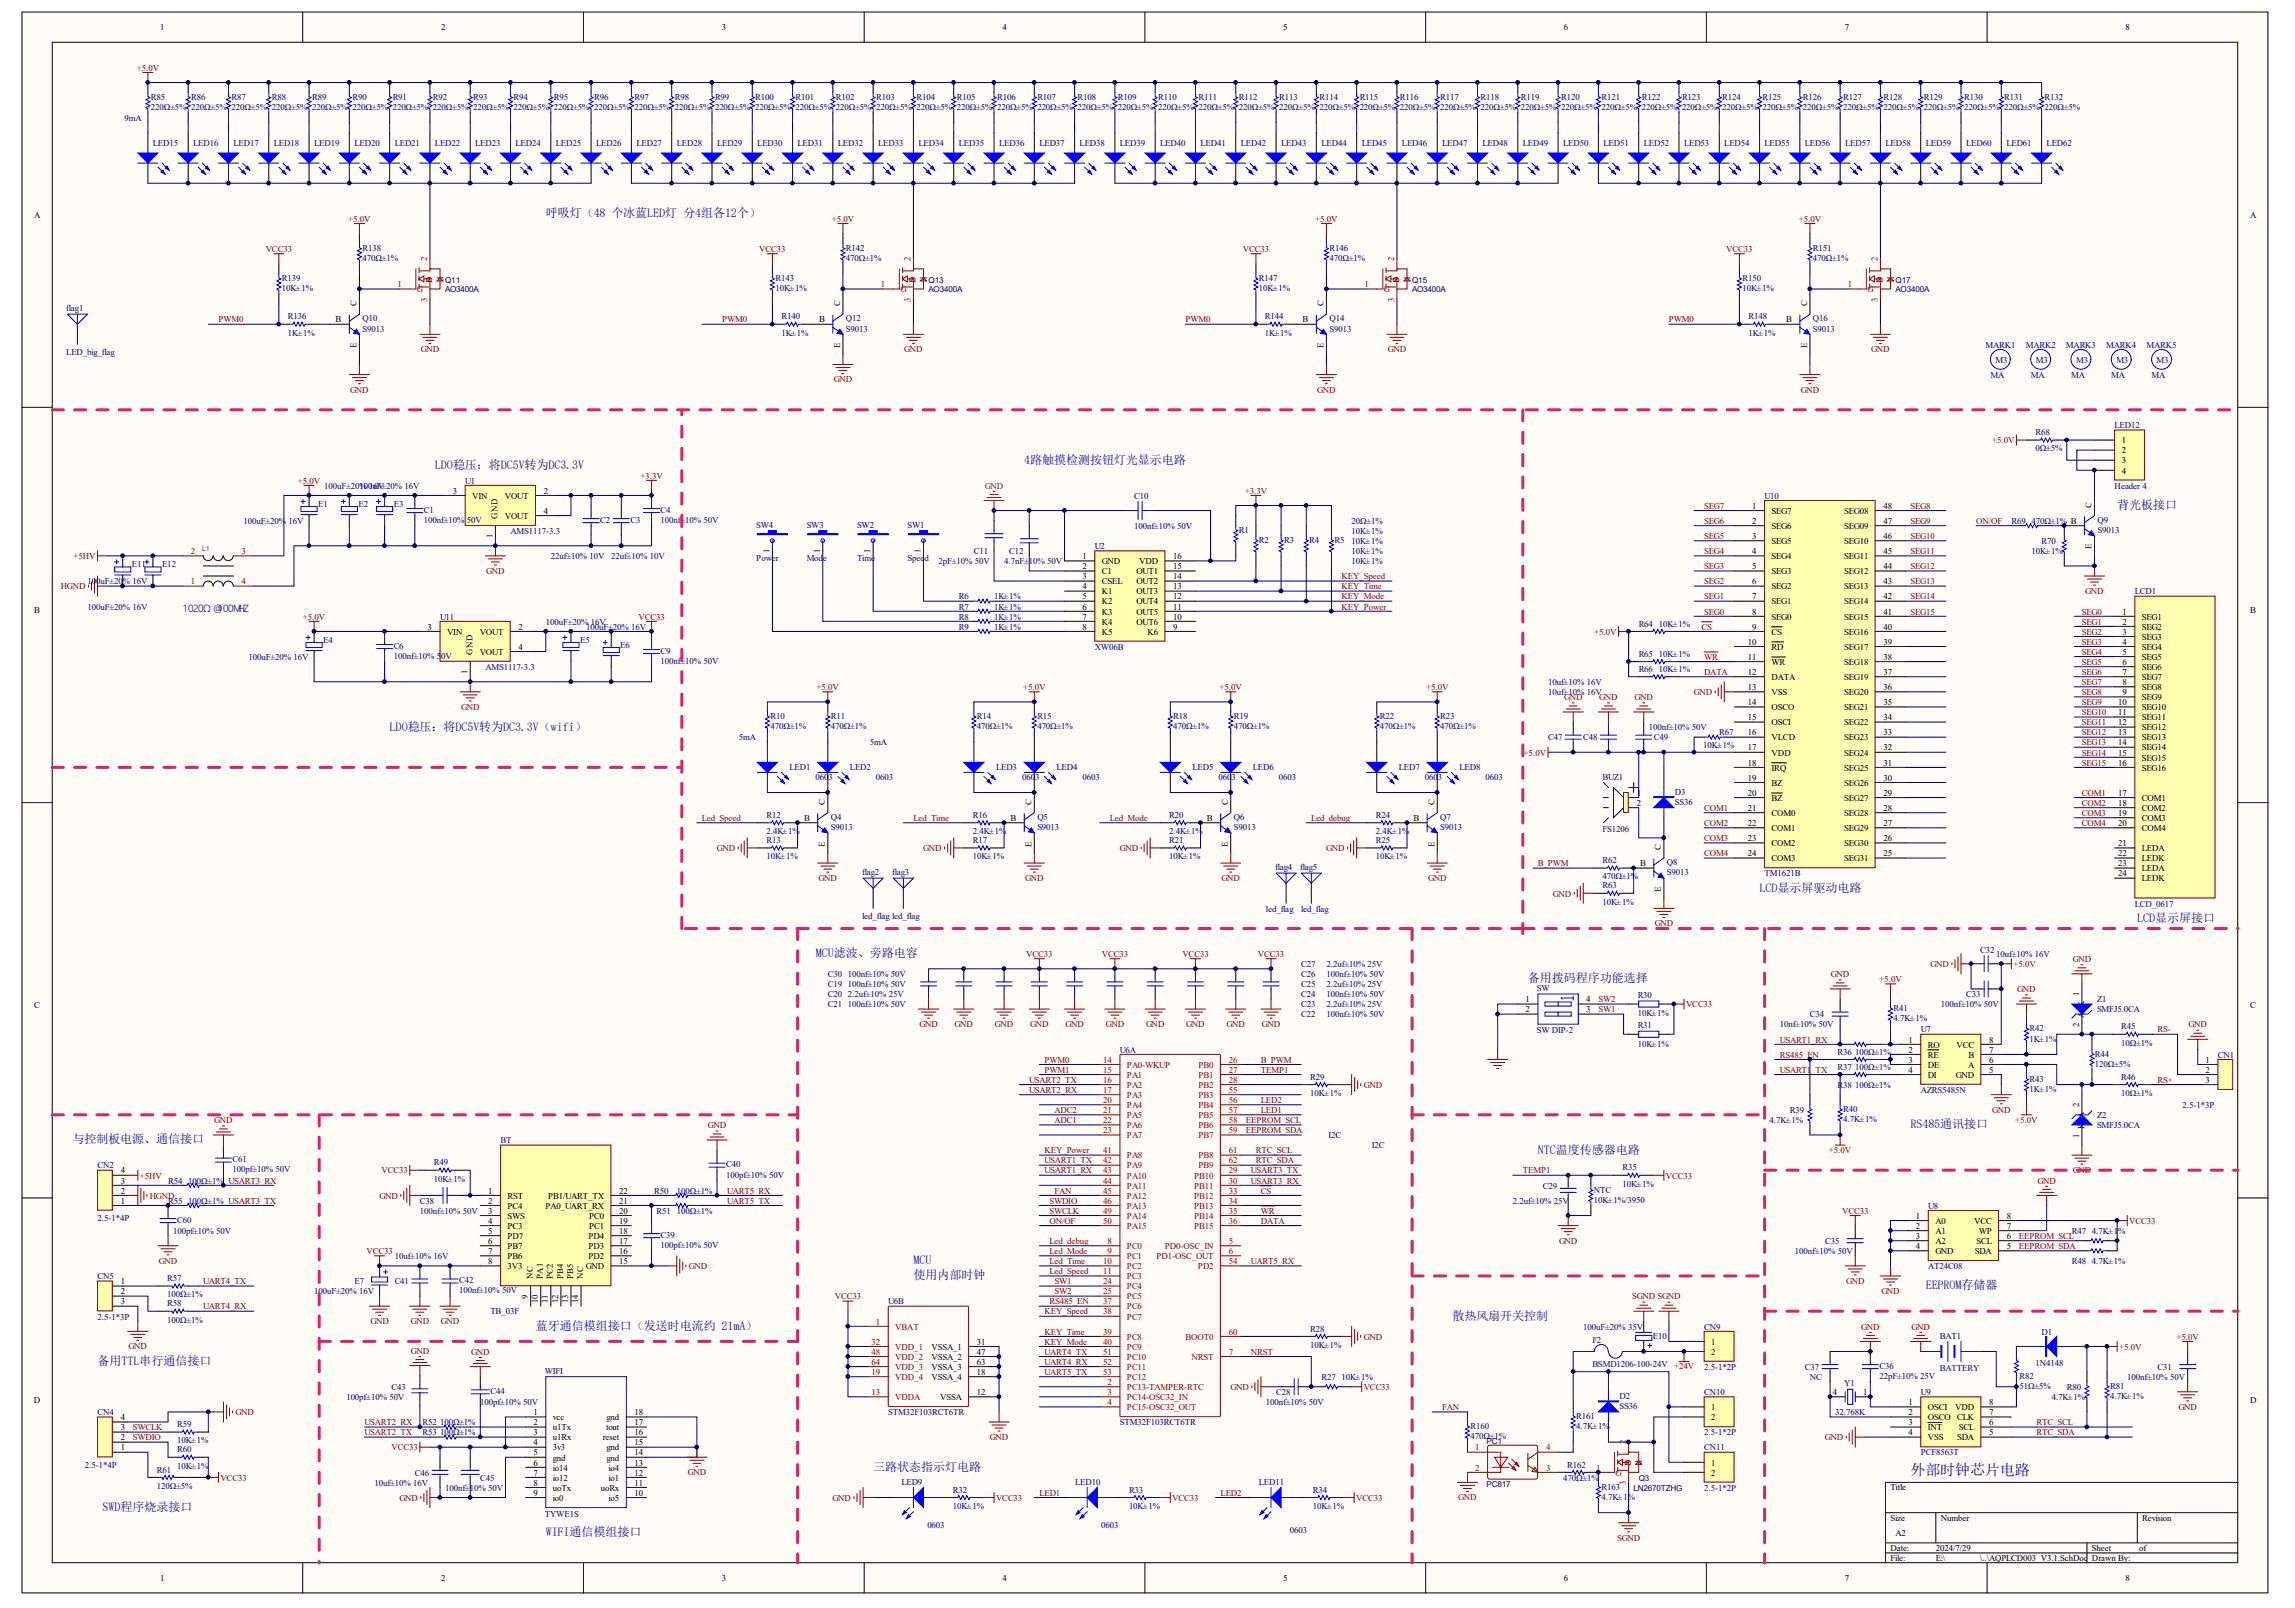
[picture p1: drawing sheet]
<svg xmlns="http://www.w3.org/2000/svg" width="291mm" height="204mm" viewBox="0 0 291 204" stroke-linecap="round" stroke-linejoin="round" font-family="sans-serif">
<defs><g id="words">
<text font-size="1.9" fill="#000080" x="242.3" y="187.1">外部时钟芯片电路</text>
<g font-size="1.5" fill="#000080">
<text x="69.2" y="27.5">呼吸灯（48 个冰蓝LED灯 分4组各12个）</text>
<text x="55.2" y="59.4">LDO稳压：将DC5V转为DC3.3V</text>
<text x="129.9" y="58.8">4路触摸检测按钮灯光显示电路</text>
<text x="268.5" y="64.5">背光板接口</text>
<text x="49.4" y="92.6">LDO稳压：将DC5V转为DC3.3V（wifi）</text>
<text x="223.1" y="113.1">LCD显示屏驱动电路</text>
<text x="271" y="116.9">LCD显示屏接口</text>
<text x="103.4" y="121.4">MCU滤波、旁路电容</text>
<text x="193.8" y="124.6">备用拨码程序功能选择</text>
<text x="242.3" y="143.1">RS485通讯接口</text>
<text x="9.2" y="145">与控制板电源、通信接口</text>
<text x="195" y="146.3">NTC温度传感器电路</text>
<text x="115.8" y="160.3">MCU</text>
<text x="115.8" y="162.2">使用内部时钟</text>
<text x="184.2" y="167.3">散热风扇开关控制</text>
<text x="244.2" y="163.5">EEPROM存储器</text>
<text x="12.4" y="173.1">备用TTL串行通信接口</text>
<text x="67.9" y="168.6">蓝牙通信模组接口（发送时电流约 21mA）</text>
<text x="13" y="191.6">SWD程序烧录接口</text>
<text x="110.7" y="186.5">三路状态指示灯电路</text>
<text x="69.2" y="194.8">WIFI通信模组接口</text>
</g>
<g font-size="1.3" fill="#000080">
<text x="23.2" y="77.6">1020Ω @00MHZ</text>
<text x="27.7" y="77.6">1</text>
</g>
<g font-size="1.1">
<text x="20.3" y="3.8">1</text>
<text x="55.9" y="3.8">2</text>
<text x="91.5" y="3.8">3</text>
<text x="127.1" y="3.8">4</text>
<text x="162.7" y="3.8">5</text>
<text x="198.3" y="3.8">6</text>
<text x="233.9" y="3.8">7</text>
<text x="269.5" y="3.8">8</text>
<text x="4.3" y="27.6">A</text>
<text x="285.3" y="27.6">A</text>
<text x="42.6" y="40.9">B</text>
<text x="45.2" y="38.8" transform="rotate(-90 45.2 38.8)">C</text>
<text x="103.9" y="40.9">B</text>
<text x="106.5" y="38.8" transform="rotate(-90 106.5 38.8)">C</text>
<text x="165.2" y="40.9">B</text>
<text x="167.8" y="38.8" transform="rotate(-90 167.8 38.8)">C</text>
<text x="226.5" y="40.9">B</text>
<text x="229.2" y="38.8" transform="rotate(-90 229.2 38.8)">C</text>
<text x="45.2" y="44.1" transform="rotate(-90 45.2 44.1)">E</text>
<text x="106.5" y="44.1" transform="rotate(-90 106.5 44.1)">E</text>
<text x="167.8" y="44.1" transform="rotate(-90 167.8 44.1)">E</text>
<text x="229.2" y="44.1" transform="rotate(-90 229.2 44.1)">E</text>
<text x="269.1" y="56.2">1</text>
<text x="269.1" y="57.5">2</text>
<text x="269.1" y="58.8">3</text>
<text x="57.4" y="62.6">3</text>
<text x="59.9" y="63.2">VIN</text>
<text x="63.1" y="65.8" transform="rotate(-90 63.1 65.8)">GND</text>
<text x="64" y="63.2">VOUT</text>
<text x="64" y="65.8">VOUT</text>
<text x="69" y="62.6">2</text>
<text x="69" y="65.2">4</text>
<text x="222.2" y="64.5">1</text>
<text x="224.7" y="65.2">SEG7</text>
<text x="233.9" y="65.2">SEG08</text>
<text x="238.9" y="64.5">48</text>
<text x="265.2" y="64.4" transform="rotate(-90 265.2 64.4)">C</text>
<text x="269.1" y="60">4</text>
<text x="62.5" y="68.3" transform="rotate(-90 62.5 68.3)">1</text>
<text x="97.6" y="70.2" transform="rotate(-90 97.6 70.2)">1</text>
<text x="104" y="70.2" transform="rotate(-90 104 70.2)">1</text>
<text x="110.4" y="70.2" transform="rotate(-90 110.4 70.2)">1</text>
<text x="116.8" y="70.2" transform="rotate(-90 116.8 70.2)">1</text>
<text x="137.3" y="70.9">1</text>
<text x="139.7" y="71.5">GND</text>
<text x="144.5" y="71.5">VDD</text>
<text x="148.8" y="70.9">16</text>
<text x="222.2" y="66.4">2</text>
<text x="222.2" y="68.3">3</text>
<text x="222.2" y="70.3">4</text>
<text x="224.7" y="67.1">SEG6</text>
<text x="224.7" y="69">SEG5</text>
<text x="224.7" y="70.9">SEG4</text>
<text x="233.9" y="70.9">SEG11</text>
<text x="233.9" y="69">SEG10</text>
<text x="233.9" y="67.1">SEG09</text>
<text x="238.9" y="70.3">45</text>
<text x="238.9" y="68.3">46</text>
<text x="238.9" y="66.4">47</text>
<text x="265.2" y="69.7" transform="rotate(-90 265.2 69.7)">E</text>
<text x="4.3" y="77.7">B</text>
<text x="137.3" y="72.2">2</text>
<text x="137.3" y="73.5">3</text>
<text x="137.3" y="74.7">4</text>
<text x="137.3" y="76">5</text>
<text x="137.3" y="77.3">6</text>
<text x="139.7" y="72.8">C1</text>
<text x="139.7" y="74.1">CSEL</text>
<text x="139.7" y="75.4">K1</text>
<text x="139.7" y="76.7">K2</text>
<text x="139.7" y="77.9">K3</text>
<text x="144.1" y="77.9">OUT5</text>
<text x="144.1" y="76.7">OUT4</text>
<text x="144.1" y="75.4">OUT3</text>
<text x="144.1" y="74.1">OUT2</text>
<text x="144.1" y="72.8">OUT1</text>
<text x="148.8" y="77.3">11</text>
<text x="148.8" y="76">12</text>
<text x="148.8" y="74.7">13</text>
<text x="148.8" y="73.5">14</text>
<text x="148.8" y="72.2">15</text>
<text x="222.2" y="72.2">5</text>
<text x="222.2" y="74.1">6</text>
<text x="222.2" y="76">7</text>
<text x="222.2" y="77.9">8</text>
<text x="224.7" y="72.8">SEG3</text>
<text x="224.7" y="74.7">SEG2</text>
<text x="224.7" y="76.7">SEG1</text>
<text x="233.9" y="76.7">SEG14</text>
<text x="233.9" y="74.7">SEG13</text>
<text x="233.9" y="72.8">SEG12</text>
<text x="238.9" y="77.9">41</text>
<text x="238.9" y="76">42</text>
<text x="238.9" y="74.1">43</text>
<text x="238.9" y="72.2">44</text>
<text x="269.2" y="77.9">1</text>
<text x="285.4" y="77.7">B</text>
<text x="54.2" y="79.8">3</text>
<text x="56.7" y="80.5">VIN</text>
<text x="59.9" y="83" transform="rotate(-90 59.9 83)">GND</text>
<text x="60.8" y="80.5">VOUT</text>
<text x="60.8" y="83">VOUT</text>
<text x="65.8" y="79.8">2</text>
<text x="65.8" y="82.4">4</text>
<text x="137.3" y="78.6">7</text>
<text x="137.3" y="79.8">8</text>
<text x="139.7" y="79.2">K4</text>
<text x="139.7" y="80.5">K5</text>
<text x="144.1" y="79.2">OUT6</text>
<text x="145.5" y="80.5">K6</text>
<text x="148.8" y="79.8">9</text>
<text x="148.8" y="78.6">10</text>
<text x="221.7" y="81.8">10</text>
<text x="221.7" y="83.7">11</text>
<text x="222.2" y="79.8">9</text>
<text x="224.7" y="78.6">SEG0</text>
<text x="224.7" y="80.5">CS</text>
<text x="224.7" y="82.4">RD</text>
<text x="233.9" y="82.4">SEG17</text>
<text x="233.9" y="80.5">SEG16</text>
<text x="233.9" y="78.6">SEG15</text>
<text x="238.9" y="83.7">38</text>
<text x="238.9" y="81.8">39</text>
<text x="238.9" y="79.8">40</text>
<text x="269.2" y="79.2">2</text>
<text x="269.2" y="80.5">3</text>
<text x="269.2" y="81.8">4</text>
<text x="269.2" y="83">5</text>
<text x="271.6" y="78.6">SEG1</text>
<text x="271.6" y="79.8">SEG2</text>
<text x="271.6" y="81.1">SEG3</text>
<text x="271.6" y="82.4">SEG4</text>
<text x="271.6" y="83.7">SEG5</text>
<text x="59.3" y="85.5" transform="rotate(-90 59.3 85.5)">1</text>
<text x="221.7" y="85.6">12</text>
<text x="221.7" y="87.5">13</text>
<text x="221.7" y="89.4">14</text>
<text x="224.7" y="84.3">WR</text>
<text x="224.7" y="86.2">DATA</text>
<text x="224.7" y="88.1">VSS</text>
<text x="233.9" y="88.1">SEG20</text>
<text x="233.9" y="86.2">SEG19</text>
<text x="233.9" y="84.3">SEG18</text>
<text x="238.9" y="89.4">35</text>
<text x="238.9" y="87.5">36</text>
<text x="238.9" y="85.6">37</text>
<text x="268.6" y="89.4">10</text>
<text x="269.2" y="84.3">6</text>
<text x="269.2" y="85.6">7</text>
<text x="269.2" y="86.9">8</text>
<text x="269.2" y="88.1">9</text>
<text x="271.6" y="85">SEG6</text>
<text x="271.6" y="86.2">SEG7</text>
<text x="271.6" y="87.5">SEG8</text>
<text x="271.6" y="88.8">SEG9</text>
<text x="221.7" y="91.3">15</text>
<text x="221.7" y="93.3">16</text>
<text x="221.7" y="95.2">17</text>
<text x="224.7" y="90.1">OSCO</text>
<text x="224.7" y="92">OSCI</text>
<text x="224.7" y="93.9">VLCD</text>
<text x="224.7" y="95.8">VDD</text>
<text x="233.9" y="95.8">SEG24</text>
<text x="233.9" y="93.9">SEG23</text>
<text x="233.9" y="92">SEG22</text>
<text x="233.9" y="90.1">SEG21</text>
<text x="238.9" y="95.2">32</text>
<text x="238.9" y="93.3">33</text>
<text x="238.9" y="91.3">34</text>
<text x="268.6" y="90.7">11</text>
<text x="268.6" y="92">12</text>
<text x="268.6" y="93.3">13</text>
<text x="268.6" y="94.5">14</text>
<text x="268.6" y="95.8">15</text>
<text x="271.6" y="90.1">SEG10</text>
<text x="271.6" y="91.3">SEG11</text>
<text x="271.6" y="92.6">SEG12</text>
<text x="271.6" y="93.9">SEG13</text>
<text x="271.6" y="95.2">SEG14</text>
<text x="207.6" y="100.9">1</text>
<text x="221.7" y="97.1">18</text>
<text x="221.7" y="99">19</text>
<text x="221.7" y="100.9">20</text>
<text x="224.7" y="97.7">IRQ</text>
<text x="224.7" y="99.6">BZ</text>
<text x="224.7" y="101.6">BZ</text>
<text x="233.9" y="101.6">SEG27</text>
<text x="233.9" y="99.6">SEG26</text>
<text x="233.9" y="97.7">SEG25</text>
<text x="238.9" y="100.9">29</text>
<text x="238.9" y="99">30</text>
<text x="238.9" y="97.1">31</text>
<text x="268.6" y="97.1">16</text>
<text x="268.6" y="100.9">17</text>
<text x="271.6" y="96.4">SEG15</text>
<text x="271.6" y="97.7">SEG16</text>
<text x="271.6" y="101.6">COM1</text>
<text x="102" y="104.1">B</text>
<text x="104.6" y="107.3" transform="rotate(-90 104.6 107.3)">E</text>
<text x="104.6" y="102" transform="rotate(-90 104.6 102)">C</text>
<text x="128.2" y="104.1">B</text>
<text x="130.8" y="107.3" transform="rotate(-90 130.8 107.3)">E</text>
<text x="130.8" y="102" transform="rotate(-90 130.8 102)">C</text>
<text x="153.1" y="104.1">B</text>
<text x="155.7" y="107.3" transform="rotate(-90 155.7 107.3)">E</text>
<text x="155.7" y="102" transform="rotate(-90 155.7 102)">C</text>
<text x="179.2" y="104.1">B</text>
<text x="181.9" y="107.3" transform="rotate(-90 181.9 107.3)">E</text>
<text x="181.9" y="102" transform="rotate(-90 181.9 102)">C</text>
<text x="207.6" y="102.2">2</text>
<text x="210.6" y="107.8" transform="rotate(-90 210.6 107.8)">C</text>
<text x="221.7" y="102.8">21</text>
<text x="221.7" y="104.7">22</text>
<text x="221.7" y="106.7">23</text>
<text x="224.7" y="103.5">COM0</text>
<text x="224.7" y="105.4">COM1</text>
<text x="224.7" y="107.3">COM2</text>
<text x="233.9" y="107.3">SEG30</text>
<text x="233.9" y="105.4">SEG29</text>
<text x="233.9" y="103.5">SEG28</text>
<text x="238.9" y="106.7">26</text>
<text x="238.9" y="104.7">27</text>
<text x="238.9" y="102.8">28</text>
<text x="268.6" y="102.2">18</text>
<text x="268.6" y="103.5">19</text>
<text x="268.6" y="104.7">20</text>
<text x="268.6" y="107.3">21</text>
<text x="271.6" y="102.8">COM2</text>
<text x="271.6" y="104.1">COM3</text>
<text x="271.6" y="105.4">COM4</text>
<text x="271.6" y="107.9">LEDA</text>
<text x="208" y="109.9">B</text>
<text x="210.6" y="113.1" transform="rotate(-90 210.6 113.1)">E</text>
<text x="221.7" y="108.6">24</text>
<text x="224.7" y="109.2">COM3</text>
<text x="233.9" y="109.2">SEG31</text>
<text x="238.9" y="108.6">25</text>
<text x="268.6" y="108.6">22</text>
<text x="268.6" y="111.1">24</text>
<text x="268.6" y="109.9">23</text>
<text x="271.6" y="109.2">LEDK</text>
<text x="271.6" y="111.8">LEDK</text>
<text x="271.6" y="110.5">LEDA</text>
<text x="4.3" y="127.8">C</text>
<text x="193.5" y="127.1">1</text>
<text x="193.5" y="128.4">2</text>
<text x="201.2" y="127.1">4</text>
<text x="201.2" y="128.4">3</text>
<text x="263.7" y="130.2" transform="rotate(-90 263.7 130.2)">2</text>
<text x="263.7" y="126.3" transform="rotate(-90 263.7 126.3)">1</text>
<text x="264.3" y="129.1" transform="rotate(-90 264.3 129.1)">A K</text>
<text x="285.4" y="127.8">C</text>
<text x="242" y="132.2">1</text>
<text x="242" y="133.5">2</text>
<text x="242" y="134.8">3</text>
<text x="242" y="136">4</text>
<text x="244.5" y="132.8">RO</text>
<text x="244.5" y="134.1">RE</text>
<text x="244.5" y="135.4">DE</text>
<text x="244.5" y="136.7">DI</text>
<text x="248" y="136.7">GND</text>
<text x="248.1" y="132.8">VCC</text>
<text x="249.6" y="135.4">A</text>
<text x="249.6" y="134.1">B</text>
<text x="252.3" y="132.2">8</text>
<text x="252.3" y="134.8">6</text>
<text x="252.3" y="133.5">7</text>
<text x="252.3" y="136">5</text>
<text x="279.7" y="134.8">1</text>
<text x="279.7" y="136">2</text>
<text x="279.7" y="137.3">3</text>
<text x="263.7" y="140.3" transform="rotate(-90 263.7 140.3)">2</text>
<text x="264.3" y="143.1" transform="rotate(-90 264.3 143.1)">K A</text>
<text x="15.3" y="148.8">4</text>
<text x="263.7" y="144.3" transform="rotate(-90 263.7 144.3)">1</text>
<text x="15.3" y="152.6">1</text>
<text x="15.3" y="151.4">2</text>
<text x="15.3" y="150.1">3</text>
<text x="61.9" y="151.4">1</text>
<text x="61.9" y="152.6">2</text>
<text x="61.9" y="153.9">3</text>
<text x="61.9" y="155.2">4</text>
<text x="64.4" y="152">RST</text>
<text x="64.4" y="153.3">PC4</text>
<text x="64.4" y="154.6">SWS</text>
<text x="64.4" y="155.8">PC3</text>
<text x="69.2" y="153.3">PA0_UART_RX</text>
<text x="69.5" y="152">PB1/UART_TX</text>
<text x="74.7" y="155.8">PC1</text>
<text x="74.7" y="154.6">PC0</text>
<text x="78.5" y="155.2">19</text>
<text x="78.5" y="153.9">20</text>
<text x="78.5" y="152.6">21</text>
<text x="78.5" y="151.4">22</text>
<text x="243" y="154.6">1</text>
<text x="243" y="155.8">2</text>
<text x="245.4" y="155.2">A0</text>
<text x="250.3" y="155.2">VCC</text>
<text x="254.5" y="154.6">8</text>
<text x="254.5" y="155.8">7</text>
<text x="61.9" y="156.5">5</text>
<text x="61.9" y="157.7">6</text>
<text x="61.9" y="159">7</text>
<text x="61.9" y="160.3">8</text>
<text x="64.4" y="157.1">PD7</text>
<text x="64.4" y="158.4">PB7</text>
<text x="64.4" y="159.7">PB6</text>
<text x="64.4" y="160.9">3V3</text>
<text x="74.3" y="160.9">GND</text>
<text x="74.6" y="159.7">PD2</text>
<text x="74.6" y="158.4">PD3</text>
<text x="74.6" y="157.1">PD4</text>
<text x="78.5" y="160.3">15</text>
<text x="78.5" y="159">16</text>
<text x="78.5" y="157.7">17</text>
<text x="78.5" y="156.5">18</text>
<text x="243" y="157.1">3</text>
<text x="243" y="158.4">4</text>
<text x="245.4" y="156.5">A1</text>
<text x="245.4" y="157.7">A2</text>
<text x="245.4" y="159">GND</text>
<text x="250.4" y="159">SDA</text>
<text x="250.6" y="157.7">SCL</text>
<text x="250.9" y="156.5">WP</text>
<text x="254.5" y="157.1">6</text>
<text x="254.5" y="158.4">5</text>
<text x="15.3" y="162.9">1</text>
<text x="15.3" y="164.1">2</text>
<text x="15.3" y="165.4">3</text>
<text x="66.9" y="164.7" transform="rotate(-90 66.9 164.7)">9</text>
<text x="67.6" y="162.2" transform="rotate(-90 67.6 162.2)">NC</text>
<text x="68.2" y="165.3" transform="rotate(-90 68.2 165.3)">10</text>
<text x="68.8" y="162.2" transform="rotate(-90 68.8 162.2)">PA1</text>
<text x="69.5" y="165.3" transform="rotate(-90 69.5 165.3)">11</text>
<text x="70.1" y="162.2" transform="rotate(-90 70.1 162.2)">PC2</text>
<text x="70.8" y="165.3" transform="rotate(-90 70.8 165.3)">12</text>
<text x="71.4" y="162.2" transform="rotate(-90 71.4 162.2)">PB4</text>
<text x="72" y="165.3" transform="rotate(-90 72 165.3)">13</text>
<text x="72.7" y="162.2" transform="rotate(-90 72.7 162.2)">PB5</text>
<text x="73.3" y="165.3" transform="rotate(-90 73.3 165.3)">14</text>
<text x="74" y="162.2" transform="rotate(-90 74 162.2)">NC</text>
<text x="118.1" y="173.7">VSSA_3</text>
<text x="118.1" y="172.4">VSSA_2</text>
<text x="118.1" y="171.2">VSSA_1</text>
<text x="123.9" y="173.1">63</text>
<text x="123.9" y="171.8">47</text>
<text x="123.9" y="170.5">31</text>
<text x="217" y="170.5">1</text>
<text x="217" y="171.8">2</text>
<text x="4.3" y="178">D</text>
<text x="67.6" y="179.5">1</text>
<text x="80.5" y="179.5">18</text>
<text x="118.1" y="175">VSSA_4</text>
<text x="119.2" y="177.5">VSSA</text>
<text x="123.9" y="176.9">12</text>
<text x="123.9" y="174.3">18</text>
<text x="217" y="178.8">1</text>
<text x="232.4" y="176.9">4</text>
<text x="236.3" y="176.9">1</text>
<text x="242" y="178.2">1</text>
<text x="242" y="179.5">2</text>
<text x="244.5" y="178.8">OSCI</text>
<text x="247.9" y="178.8">VDD</text>
<text x="252.3" y="179.5">7</text>
<text x="252.3" y="178.2">8</text>
<text x="285.3" y="178">D</text>
<text x="15.3" y="183.9">1</text>
<text x="15.3" y="182.6">2</text>
<text x="15.3" y="181.4">3</text>
<text x="15.3" y="180.1">4</text>
<text x="67.6" y="180.7">2</text>
<text x="67.6" y="182">3</text>
<text x="67.6" y="183.3">4</text>
<text x="67.6" y="184.6">5</text>
<text x="67.6" y="185.8">6</text>
<text x="70.1" y="180.1">vcc</text>
<text x="70.1" y="181.4">u1Tx</text>
<text x="70.1" y="182.6">u1Rx</text>
<text x="70.1" y="183.9">3v3</text>
<text x="70.1" y="185.2">gnd</text>
<text x="76.4" y="182.6">reset</text>
<text x="76.9" y="181.4">tout</text>
<text x="76.9" y="185.2">gnd</text>
<text x="76.9" y="183.9">gnd</text>
<text x="76.9" y="180.1">gnd</text>
<text x="80.5" y="185.8">13</text>
<text x="80.5" y="184.6">14</text>
<text x="80.5" y="183.3">15</text>
<text x="80.5" y="182">16</text>
<text x="80.5" y="180.7">17</text>
<text x="217" y="180.1">2</text>
<text x="217" y="185.8">1</text>
<text x="242" y="180.7">3</text>
<text x="242" y="182">4</text>
<text x="244.5" y="180.1">OSCO</text>
<text x="244.5" y="181.4">INT</text>
<text x="244.5" y="182.6">VSS</text>
<text x="248.2" y="182.6">SDA</text>
<text x="248.2" y="180.1">CLK</text>
<text x="248.4" y="181.4">SCL</text>
<text x="252.3" y="182">5</text>
<text x="252.3" y="180.7">6</text>
<text x="67.6" y="187.1">7</text>
<text x="67.6" y="188.4">8</text>
<text x="67.6" y="189.7">9</text>
<text x="70.1" y="186.5">io14</text>
<text x="70.1" y="187.8">io12</text>
<text x="70.1" y="189">uoTx</text>
<text x="70.1" y="190.3">io0</text>
<text x="76.2" y="189">uoRx</text>
<text x="77.2" y="190.3">io5</text>
<text x="77.2" y="187.8">io1</text>
<text x="77.2" y="186.5">io4</text>
<text x="80.5" y="189.7">10</text>
<text x="80.5" y="188.4">11</text>
<text x="80.5" y="187.1">12</text>
<text x="217" y="187.1">2</text>
<text x="239.7" y="189">Title</text>
<text x="239.7" y="192.8">Size</text>
<text x="239.7" y="196.6">Date:</text>
<text x="239.7" y="197.9">File:</text>
<text x="240.4" y="194.7">A2</text>
<text x="245.5" y="196.6">2024/7/29</text>
<text x="245.5" y="197.9">E:\</text>
<text x="246.1" y="192.8">Number</text>
<text x="251.1" y="197.9">\..\AQPLCD003 V3.1.SchDoc</text>
<text x="265.3" y="196.6">Sheet</text>
<text x="265.3" y="197.9">Drawn By:</text>
<text x="271.3" y="196.6">of</text>
<text x="271.7" y="192.8">Revision</text>
<text x="20.3" y="200.5">1</text>
<text x="55.9" y="200.5">2</text>
<text x="91.5" y="200.5">3</text>
<text x="127.1" y="200.5">4</text>
<text x="162.7" y="200.5">5</text>
<text x="198.3" y="200.5">6</text>
<text x="233.9" y="200.5">7</text>
<text x="269.5" y="200.5">8</text>
</g>
<g font-size="1.1" fill="#800000">
<text x="17.3" y="9">+5.0V</text>
<text x="44.2" y="28.1">+5.0V</text>
<text x="105.5" y="28.1">+5.0V</text>
<text x="166.8" y="28.1">+5.0V</text>
<text x="228.1" y="28.1">+5.0V</text>
<text x="33.7" y="32">VCC33</text>
<text x="96.3" y="32">VCC33</text>
<text x="157.6" y="32">VCC33</text>
<text x="218.9" y="32">VCC33</text>
<text x="27.7" y="40.9">PWM0</text>
<text x="91.6" y="40.9">PWM0</text>
<text x="150.3" y="40.9">PWM0</text>
<text x="211.6" y="40.9">PWM0</text>
<text x="53.4" y="44.7">GND</text>
<text x="114.7" y="44.7">GND</text>
<text x="176" y="44.7">GND</text>
<text x="237.3" y="44.7">GND</text>
<text x="44.4" y="49.8">GND</text>
<text x="105.7" y="48.5">GND</text>
<text x="167" y="49.8">GND</text>
<text x="228.4" y="49.8">GND</text>
<text x="252.6" y="56.2">+5.0V</text>
<text x="37.8" y="61.3">+5.0V</text>
<text x="81.2" y="60.7">+3.3V</text>
<text x="157.9" y="62.6">+3.3V</text>
<text x="216.1" y="64.5">SEG7</text>
<text x="242.3" y="64.5">SEG8</text>
<text x="9.3" y="70.9">+5HV</text>
<text x="216.1" y="70.3">SEG4</text>
<text x="216.1" y="68.3">SEG5</text>
<text x="216.1" y="66.4">SEG6</text>
<text x="242.3" y="66.4">SEG9</text>
<text x="242.3" y="68.3">SEG10</text>
<text x="242.3" y="70.3">SEG11</text>
<text x="250.6" y="66.4">ON/OF</text>
<text x="7.7" y="74.7">HGND</text>
<text x="61.7" y="72.8">GND</text>
<text x="170.1" y="73.5">KEY_Speed</text>
<text x="170.1" y="74.7">KEY_Time</text>
<text x="170.1" y="76">KEY_Mode</text>
<text x="170.1" y="77.3">KEY_Power</text>
<text x="216.1" y="77.9">SEG0</text>
<text x="216.1" y="76">SEG1</text>
<text x="216.1" y="74.1">SEG2</text>
<text x="216.1" y="72.2">SEG3</text>
<text x="242.3" y="72.2">SEG12</text>
<text x="242.3" y="74.1">SEG13</text>
<text x="242.3" y="76">SEG14</text>
<text x="242.3" y="77.9">SEG15</text>
<text x="264" y="77.9">SEG0</text>
<text x="264.5" y="75.3">GND</text>
<text x="38.4" y="78.6">+5.0V</text>
<text x="81" y="78.6">VCC33</text>
<text x="202.2" y="80.5">+5.0V</text>
<text x="215.8" y="79.8">CS</text>
<text x="216.1" y="83.7">WR</text>
<text x="264" y="79.2">SEG1</text>
<text x="264" y="80.5">SEG2</text>
<text x="264" y="81.8">SEG3</text>
<text x="264" y="83">SEG4</text>
<text x="103.6" y="87.5">+5.0V</text>
<text x="129.7" y="87.5">+5.0V</text>
<text x="154.7" y="87.5">+5.0V</text>
<text x="180.8" y="87.5">+5.0V</text>
<text x="198.3" y="88.8">GND</text>
<text x="202.8" y="88.8">GND</text>
<text x="207.3" y="88.8">GND</text>
<text x="214.8" y="88.1">GND</text>
<text x="216.1" y="85.6">DATA</text>
<text x="264" y="84.3">SEG5</text>
<text x="264" y="85.6">SEG6</text>
<text x="264" y="86.9">SEG7</text>
<text x="264" y="88.1">SEG8</text>
<text x="264" y="89.4">SEG9</text>
<text x="58.5" y="90">GND</text>
<text x="193.2" y="95.8">+5.0V</text>
<text x="264" y="90.7">SEG10</text>
<text x="264" y="92">SEG11</text>
<text x="264" y="93.3">SEG12</text>
<text x="264" y="94.5">SEG13</text>
<text x="264" y="95.8">SEG14</text>
<text x="264" y="100.9">COM1</text>
<text x="264" y="97.1">SEG15</text>
<text x="89" y="104.1">Led_Speed</text>
<text x="90.9" y="107.9">GND</text>
<text x="115.8" y="104.1">Led_Time</text>
<text x="117.1" y="107.9">GND</text>
<text x="140.7" y="104.1">Led_Mode</text>
<text x="142" y="107.9">GND</text>
<text x="166.3" y="104.1">Led_debug</text>
<text x="168.2" y="107.9">GND</text>
<text x="216.1" y="102.8">COM1</text>
<text x="216.1" y="104.7">COM2</text>
<text x="216.1" y="106.7">COM3</text>
<text x="264" y="104.7">COM4</text>
<text x="264" y="102.2">COM2</text>
<text x="264" y="103.5">COM3</text>
<text x="103.8" y="111.7">GND</text>
<text x="130" y="111.7">GND</text>
<text x="154.9" y="111.7">GND</text>
<text x="181.1" y="111.7">GND</text>
<text x="195" y="109.9">B_PWM</text>
<text x="196.9" y="113.7">GND</text>
<text x="216.1" y="108.6">COM4</text>
<text x="209.8" y="117.5">GND</text>
<text x="130.1" y="121.3">VCC33</text>
<text x="139.7" y="121.3">VCC33</text>
<text x="149.9" y="121.3">VCC33</text>
<text x="159.5" y="121.3">VCC33</text>
<text x="232.2" y="123.9">GND</text>
<text x="238.3" y="124.5">+5.0V</text>
<text x="244.8" y="122.6">GND</text>
<text x="255.3" y="122.6">+5.0V</text>
<text x="255.8" y="125.8">GND</text>
<text x="262.9" y="122">GND</text>
<text x="116.6" y="130.2">GND</text>
<text x="121.1" y="130.2">GND</text>
<text x="126.2" y="130.2">GND</text>
<text x="130.6" y="130.2">GND</text>
<text x="135.1" y="130.2">GND</text>
<text x="140.2" y="130.2">GND</text>
<text x="145.3" y="130.2">GND</text>
<text x="150.4" y="130.2">GND</text>
<text x="155.6" y="130.2">GND</text>
<text x="160" y="130.2">GND</text>
<text x="202.7" y="127.1">SW2</text>
<text x="202.7" y="128.4">SW1</text>
<text x="213.8" y="127.7">VCC33</text>
<text x="273.6" y="130.9">RS-</text>
<text x="277.5" y="130.3">GND</text>
<text x="130.5" y="137.3">USART2_TX</text>
<text x="132.4" y="134.8">PWM0</text>
<text x="132.4" y="136">PWM1</text>
<text x="159.9" y="136">TEMP1</text>
<text x="159.9" y="134.8">B_PWM</text>
<text x="172.9" y="138">GND</text>
<text x="225.7" y="134.1">RS485_EN</text>
<text x="225.7" y="136">USART1</text>
<text x="225.7" y="132.2">USART1_RX</text>
<text x="229.7" y="136">_TX</text>
<text x="273.6" y="137.3">RS+</text>
<text x="27.2" y="142.4">GND</text>
<text x="89.8" y="143.1">GND</text>
<text x="130.5" y="138.6">USART2_RX</text>
<text x="133.7" y="142.4">ADC1</text>
<text x="133.7" y="141.1">ADC2</text>
<text x="158" y="143.7">EEPROM_SDA</text>
<text x="158" y="142.4">EEPROM_SCL</text>
<text x="159.9" y="139.9">LED2</text>
<text x="159.9" y="141.1">LED1</text>
<text x="252.6" y="141.1">GND</text>
<text x="255.6" y="142.4">+5.0V</text>
<text x="17.7" y="149.4">+5HV</text>
<text x="48.4" y="148.8">VCC33</text>
<text x="132.4" y="146.3">KEY_Power</text>
<text x="132.4" y="147.5">USART1_TX</text>
<text x="132.4" y="148.8">USART1_RX</text>
<text x="158.6" y="148.8">USART3_TX</text>
<text x="159.3" y="146.3">RTC_SCL</text>
<text x="159.3" y="147.5">RTC_SDA</text>
<text x="193.1" y="148.8">TEMP1</text>
<text x="211.3" y="149.4">VCC33</text>
<text x="231.9" y="146.2">+5.0V</text>
<text x="262.9" y="148.8">GND</text>
<text x="19" y="152">HGND</text>
<text x="48.1" y="152">GND</text>
<text x="92.2" y="152.6">UART5_TX</text>
<text x="92.2" y="151.4">UART5_RX</text>
<text x="133.1" y="155.2">ON/OF</text>
<text x="133.1" y="152.6">SWDIO</text>
<text x="133.1" y="153.9">SWCLK</text>
<text x="133.7" y="151.4">FAN</text>
<text x="158.6" y="150.1">USART3_RX</text>
<text x="159.9" y="151.4">CS</text>
<text x="159.9" y="155.2">DATA</text>
<text x="159.9" y="153.9">WR</text>
<text x="233.6" y="153.9">VCC33</text>
<text x="258.4" y="150.1">GND</text>
<text x="270" y="155.2">VCC33</text>
<text x="20.1" y="160.2">GND</text>
<text x="46.5" y="159">VCC33</text>
<text x="87.4" y="160.9">GND</text>
<text x="133.1" y="161.6">Led_Speed</text>
<text x="133.1" y="160.3">Led_Time</text>
<text x="133.1" y="159">Led_Mode</text>
<text x="133.1" y="157.7">Led_debug</text>
<text x="158.6" y="160.3">UART5_RX</text>
<text x="197.7" y="157.7">GND</text>
<text x="256" y="158.4">EEPROM_SDA</text>
<text x="256" y="157.1">EEPROM_SCL</text>
<text x="25.8" y="162.9">UART4_TX</text>
<text x="25.8" y="166">UART4_RX</text>
<text x="47" y="167.9">GND</text>
<text x="52.1" y="167.9">GND</text>
<text x="55.9" y="167.9">GND</text>
<text x="105.9" y="164.8">VCC33</text>
<text x="132.4" y="166.7">KEY_Speed</text>
<text x="133.1" y="165.4">RS485_EN</text>
<text x="133.7" y="164.1">SW2</text>
<text x="133.7" y="162.9">SW1</text>
<text x="207" y="164.8">SGND SGND</text>
<text x="234.1" y="162.8">GND</text>
<text x="238.6" y="164.1">GND</text>
<text x="16.3" y="171.1">GND</text>
<text x="52.1" y="171.7">GND</text>
<text x="59.7" y="171.8">GND</text>
<text x="132.4" y="169.2">KEY_Time</text>
<text x="132.4" y="170.5">KEY_Mode</text>
<text x="132.4" y="171.8">UART4_TX</text>
<text x="132.4" y="173.1">UART4_RX</text>
<text x="158.6" y="171.8">NRST</text>
<text x="172.9" y="169.9">GND</text>
<text x="212.3" y="173.7">+24V</text>
<text x="236" y="168.6">GND</text>
<text x="242.4" y="168.6">GND</text>
<text x="268.7" y="171.2">+5.0V</text>
<text x="276" y="169.9">+5.0V</text>
<text x="29.9" y="179.5">GND</text>
<text x="132.4" y="174.3">UART5_TX</text>
<text x="156.1" y="176.3">GND</text>
<text x="172.9" y="176.3">VCC33</text>
<text x="182.9" y="178.8">FAN</text>
<text x="276.3" y="178.8">GND</text>
<text x="16.8" y="182.6">SWDIO</text>
<text x="16.8" y="181.4">SWCLK</text>
<text x="46.2" y="182">USART2_TX</text>
<text x="46.2" y="180.7">USART2_RX</text>
<text x="49.7" y="183.9">VCC33</text>
<text x="125.5" y="182.6">GND</text>
<text x="231.4" y="182.6">GND</text>
<text x="258.3" y="180.7">RTC_SCL</text>
<text x="258.3" y="182">RTC_SDA</text>
<text x="28" y="187.8">VCC33</text>
<text x="50.7" y="190.3">GND</text>
<text x="87.2" y="187.1">GND</text>
<text x="105.6" y="190.3">GND</text>
<text x="126.3" y="190.3">VCC33</text>
<text x="131.8" y="189.7">LED1</text>
<text x="148.7" y="190.3">VCC33</text>
<text x="154.8" y="189.7">LED2</text>
<text x="172" y="190.3">VCC33</text>
<text x="184.9" y="190.3">GND</text>
<text x="205.1" y="195.4">SGND</text>
</g>
<g font-size="1.1" fill="#000080">
<text x="15.8" y="15.3">9mA</text>
<text x="19.1" y="12.7">R85</text>
<text x="19.1" y="13.9">220Ω±5% 220Ω±5% 220Ω±5% 220Ω±5% 220Ω±5% 220Ω±5% 220Ω±5% 220Ω±5% 220Ω±5% 220Ω±5% 220Ω±5% 220Ω±5% 220Ω±5% 220Ω±5% 220Ω±5% 220Ω±5% 220Ω±5% 220Ω±5% 220Ω±5% 220Ω±5% 220Ω±5% 220Ω±5% 220Ω±5% 220Ω±5% 220Ω±5% 220Ω±5% 220Ω±5% 220Ω±5% 220Ω±5% 220Ω±5%</text>
<text x="24.2" y="12.7">R86</text>
<text x="29.4" y="12.7">R87</text>
<text x="34.5" y="12.7">R88</text>
<text x="39.6" y="12.7">R89</text>
<text x="44.7" y="12.7">R90</text>
<text x="49.8" y="12.7">R91</text>
<text x="54.9" y="12.7">R92</text>
<text x="60" y="12.7">R93</text>
<text x="65.1" y="12.7">R94</text>
<text x="70.2" y="12.7">R95</text>
<text x="75.3" y="12.7">R96</text>
<text x="80.5" y="12.7">R97</text>
<text x="85.6" y="12.7">R98</text>
<text x="90.7" y="12.7">R99</text>
<text x="95.8" y="12.7">R100</text>
<text x="100.9" y="12.7">R101</text>
<text x="106" y="12.7">R102</text>
<text x="111.1" y="12.7">R103</text>
<text x="116.2" y="12.7">R104</text>
<text x="121.3" y="12.7">R105</text>
<text x="126.4" y="12.7">R106</text>
<text x="131.6" y="12.7">R107</text>
<text x="136.7" y="12.7">R108</text>
<text x="141.8" y="12.7">R109</text>
<text x="146.9" y="12.7">R110</text>
<text x="152" y="12.7">R111</text>
<text x="157.1" y="12.7">R112</text>
<text x="162.2" y="12.7">R113</text>
<text x="167.3" y="12.7">R114</text>
<text x="172.4" y="12.7">R115</text>
<text x="172.4" y="13.9">220Ω±5% 220Ω±5% 220Ω±5% 220Ω±5% 220Ω±5% 220Ω±5% 220Ω±5% 220Ω±5% 220Ω±5% 220Ω±5% 220Ω±5% 220Ω±5% 220Ω±5% 220Ω±5% 220Ω±5% 220Ω±5% 220Ω±5% 220Ω±5%</text>
<text x="177.5" y="12.7">R116</text>
<text x="182.6" y="12.7">R117</text>
<text x="187.8" y="12.7">R118</text>
<text x="192.9" y="12.7">R119</text>
<text x="198" y="12.7">R120</text>
<text x="203.1" y="12.7">R121</text>
<text x="208.2" y="12.7">R122</text>
<text x="213.3" y="12.7">R123</text>
<text x="218.4" y="12.7">R124</text>
<text x="223.5" y="12.7">R125</text>
<text x="228.6" y="12.7">R126</text>
<text x="233.7" y="12.7">R127</text>
<text x="238.9" y="12.7">R128</text>
<text x="244" y="12.7">R129</text>
<text x="249.1" y="12.7">R130</text>
<text x="254.2" y="12.7">R131</text>
<text x="259.3" y="12.7">R132</text>
<text x="19.4" y="18.5">LED15</text>
<text x="24.5" y="18.5">LED16</text>
<text x="29.6" y="18.5">LED17</text>
<text x="34.7" y="18.5">LED18</text>
<text x="39.8" y="18.5">LED19</text>
<text x="44.9" y="18.5">LED20</text>
<text x="50.1" y="18.5">LED21</text>
<text x="55.2" y="18.5">LED22</text>
<text x="60.3" y="18.5">LED23</text>
<text x="65.4" y="18.5">LED24</text>
<text x="70.5" y="18.5">LED25</text>
<text x="75.6" y="18.5">LED26</text>
<text x="80.7" y="18.5">LED27</text>
<text x="85.8" y="18.5">LED28</text>
<text x="90.9" y="18.5">LED29</text>
<text x="96" y="18.5">LED30</text>
<text x="101.1" y="18.5">LED31</text>
<text x="106.3" y="18.5">LED32</text>
<text x="111.4" y="18.5">LED33</text>
<text x="116.5" y="18.5">LED34</text>
<text x="121.6" y="18.5">LED35</text>
<text x="126.7" y="18.5">LED36</text>
<text x="131.8" y="18.5">LED37</text>
<text x="136.9" y="18.5">LED38</text>
<text x="142" y="18.5">LED39</text>
<text x="147.1" y="18.5">LED40</text>
<text x="152.2" y="18.5">LED41</text>
<text x="157.4" y="18.5">LED42</text>
<text x="162.5" y="18.5">LED43</text>
<text x="167.6" y="18.5">LED44</text>
<text x="172.7" y="18.5">LED45</text>
<text x="177.8" y="18.5">LED46</text>
<text x="182.9" y="18.5">LED47</text>
<text x="188" y="18.5">LED48</text>
<text x="193.1" y="18.5">LED49</text>
<text x="198.2" y="18.5">LED50</text>
<text x="203.3" y="18.5">LED51</text>
<text x="208.4" y="18.5">LED52</text>
<text x="213.6" y="18.5">LED53</text>
<text x="218.7" y="18.5">LED54</text>
<text x="223.8" y="18.5">LED55</text>
<text x="228.9" y="18.5">LED56</text>
<text x="234" y="18.5">LED57</text>
<text x="239.1" y="18.5">LED58</text>
<text x="244.2" y="18.5">LED59</text>
<text x="249.3" y="18.5">LED60</text>
<text x="254.4" y="18.5">LED61</text>
<text x="259.5" y="18.5">LED62</text>
<text x="35.7" y="35.7">R139</text>
<text x="46" y="31.8">R138</text>
<text x="46" y="33.1">470Ω±1%</text>
<text x="98.3" y="35.7">R143</text>
<text x="107.3" y="31.8">R142</text>
<text x="107.3" y="33.1">470Ω±1%</text>
<text x="159.7" y="35.7">R147</text>
<text x="168.6" y="31.8">R146</text>
<text x="168.6" y="33.1">470Ω±1%</text>
<text x="221" y="35.7">R150</text>
<text x="229.9" y="31.8">R151</text>
<text x="229.9" y="33.1">470Ω±1%</text>
<text x="8.4" y="39.5">flag1</text>
<text x="35.7" y="36.9">10K±1%</text>
<text x="36.5" y="40.5">R136</text>
<text x="46" y="40.8">Q10</text>
<text x="98.3" y="36.9">10K±1%</text>
<text x="99.1" y="40.5">R140</text>
<text x="107.3" y="40.8">Q12</text>
<text x="159.7" y="36.9">10K±1%</text>
<text x="160.4" y="40.5">R144</text>
<text x="168.6" y="40.8">Q14</text>
<text x="221" y="36.9">10K±1%</text>
<text x="221.7" y="40.5">R148</text>
<text x="229.9" y="40.8">Q16</text>
<text x="8.4" y="45">LED_big_flag</text>
<text x="36.5" y="42.6">1K±1%</text>
<text x="46" y="42">S9013</text>
<text x="99.1" y="42.6">1K±1%</text>
<text x="107.3" y="42">S9013</text>
<text x="160.4" y="42.6">1K±1%</text>
<text x="168.6" y="42">S9013</text>
<text x="221.7" y="42.6">1K±1%</text>
<text x="229.9" y="42">S9013</text>
<text x="251.8" y="44.1">MARK1</text>
<text x="252.4" y="47.9">MA</text>
<text x="253.1" y="46">M3</text>
<text x="256.9" y="44.1">MARK2</text>
<text x="257.5" y="47.9">MA</text>
<text x="258.2" y="46">M3</text>
<text x="262" y="44.1">MARK3</text>
<text x="262.6" y="47.9">MA</text>
<text x="263.3" y="46">M3</text>
<text x="267.1" y="44.1">MARK4</text>
<text x="267.7" y="47.9">MA</text>
<text x="268.4" y="46">M3</text>
<text x="272.2" y="44.1">MARK5</text>
<text x="272.9" y="47.9">MA</text>
<text x="273.5" y="46">M3</text>
<text x="258.1" y="55.2">R68</text>
<text x="258.1" y="57.2">0Ω±5%</text>
<text x="268.2" y="54.3">LED12</text>
<text x="40.3" y="64.3">E1</text>
<text x="41.1" y="62">100uF±20100uF±</text>
<text x="45.5" y="64.3">E2</text>
<text x="45.6" y="62">% 16V 20% 16V</text>
<text x="49.9" y="64.3">E3</text>
<text x="53.8" y="65">C1</text>
<text x="59" y="61.3">U1</text>
<text x="83.8" y="65">C4</text>
<text x="143.8" y="63.2">C10</text>
<text x="223.8" y="63.2">U10</text>
<text x="268.2" y="62">Header 4</text>
<text x="16.7" y="71.9">E11</text>
<text x="20.5" y="71.9">E12</text>
<text x="30.9" y="66.4">100uF±20%</text>
<text x="36.6" y="66.4">16V</text>
<text x="53.8" y="66.3">100nf±10%</text>
<text x="59.2" y="66.3">50V</text>
<text x="64.7" y="67.7">AMS1117-3.3</text>
<text x="69.9" y="70.9">22uf±10% 10V</text>
<text x="76.1" y="66.3">C2</text>
<text x="77.5" y="70.9">22uf±10% 10V</text>
<text x="79.9" y="66.3">C3</text>
<text x="83.8" y="66.3">100nf±10% 50V</text>
<text x="95.9" y="66.9">SW4</text>
<text x="95.9" y="71.2">Power</text>
<text x="102.3" y="66.9">SW3</text>
<text x="102.3" y="71.2">Mod</text>
<text x="104.4" y="71.2">e</text>
<text x="108.7" y="66.9">SW2</text>
<text x="108.7" y="71.2">Time</text>
<text x="115.1" y="66.9">SW1</text>
<text x="115.1" y="71.2">Spee</text>
<text x="117.2" y="71.2">d</text>
<text x="119" y="71.5">2pF±10% 50V</text>
<text x="123.5" y="70.3">C11</text>
<text x="127.3" y="71.5">4.7nF±10% 50V</text>
<text x="128" y="70.3">C12</text>
<text x="138.8" y="69.6">U2</text>
<text x="143.8" y="67.1">100nf±10% 50V</text>
<text x="157.1" y="67.6">R1</text>
<text x="159.7" y="68.9">R2</text>
<text x="162.8" y="68.9">R3</text>
<text x="166" y="68.9">R4</text>
<text x="169.2" y="68.9">R5</text>
<text x="171.4" y="71.5">10K±1%</text>
<text x="171.4" y="66.4">20Ω±1%</text>
<text x="171.4" y="70.3">10K±1%</text>
<text x="171.4" y="69">10K±1%</text>
<text x="171.4" y="67.7">10K±1%</text>
<text x="255.1" y="66.4">R69</text>
<text x="257.6" y="66.4">470Ω±1% B</text>
<text x="257.6" y="70.3">10K±1%</text>
<text x="258.9" y="69">R70</text>
<text x="266" y="66.3">Q9</text>
<text x="266" y="67.6">S9013</text>
<text x="11.1" y="77.3">100uF±20% 16V</text>
<text x="11.1" y="74.1">100uF±20% 16V</text>
<text x="121.6" y="76">R6</text>
<text x="121.6" y="77.3">R7</text>
<text x="126.1" y="76">1K±1%</text>
<text x="126.1" y="77.3">1K±1%</text>
<text x="270.7" y="75.4">LCD1</text>
<text x="31.5" y="83.7">100uF±20% 16V</text>
<text x="41" y="81.5">E4</text>
<text x="49.9" y="82.3">C6</text>
<text x="49.9" y="83.5">100nf±10% 5</text>
<text x="55.8" y="78.6">U11</text>
<text x="55.9" y="83.5">0V</text>
<text x="69.2" y="79.2">100uF±20% 16V</text>
<text x="73.6" y="81.5">E5</text>
<text x="74.3" y="79.8">100uF±20% 16V</text>
<text x="78.7" y="82.1">E6</text>
<text x="83.8" y="82.9">C9</text>
<text x="121.6" y="78.6">R8</text>
<text x="121.6" y="79.8">R9</text>
<text x="126.1" y="78.6">1K±1%</text>
<text x="126.1" y="79.8">1K±1%</text>
<text x="138.8" y="82.4">XW06B</text>
<text x="207.8" y="79.5">R64</text>
<text x="207.8" y="83.4">R65</text>
<text x="210.4" y="79.5">10K±1%</text>
<text x="210.4" y="83.4">10K±1%</text>
<text x="61.5" y="85">AMS1117-3.3</text>
<text x="83.8" y="84.2">100nf±10% 50V</text>
<text x="196.3" y="86.9">10uf±10% 16V</text>
<text x="196.3" y="88.1">10uf±10% 16V</text>
<text x="207.8" y="85.3">R66</text>
<text x="210.4" y="85.3">10K±1%</text>
<text x="93.7" y="93.9">5mA</text>
<text x="97.7" y="91.2">R10</text>
<text x="97.7" y="92.5">470Ω±1%</text>
<text x="105.4" y="91.2">R11</text>
<text x="105.4" y="92.5">470Ω±1%</text>
<text x="110.3" y="94.5">5mA</text>
<text x="123.9" y="91.2">R14</text>
<text x="123.9" y="92.5">470Ω±1%</text>
<text x="131.6" y="91.2">R15</text>
<text x="131.6" y="92.5">470Ω±1%</text>
<text x="148.8" y="91.2">R18</text>
<text x="148.8" y="92.5">470Ω±1%</text>
<text x="156.5" y="91.2">R19</text>
<text x="156.5" y="92.5">470Ω±1%</text>
<text x="175" y="91.2">R22</text>
<text x="175" y="92.5">470Ω±1%</text>
<text x="182.6" y="91.2">R23</text>
<text x="182.6" y="92.5">470Ω±1%</text>
<text x="196.3" y="93.9">C47</text>
<text x="200.8" y="93.9">C48</text>
<text x="209.1" y="92.6">100nf±10% 50V</text>
<text x="209.7" y="93.9">C49</text>
<text x="216" y="94.9">10K±1%</text>
<text x="218" y="93.3">R67</text>
<text x="100.1" y="97.6">LED1</text>
<text x="103.4" y="98.9">060</text>
<text x="105.1" y="98.9">3</text>
<text x="107.8" y="97.6">LED2</text>
<text x="111.1" y="98.9">0603</text>
<text x="126.3" y="97.6">LED3</text>
<text x="129.6" y="98.9">060</text>
<text x="131.3" y="98.9">3</text>
<text x="134" y="97.6">LED4</text>
<text x="137.3" y="98.9">0603</text>
<text x="151.2" y="97.6">LED5</text>
<text x="154.5" y="98.9">060</text>
<text x="156.2" y="98.9">3</text>
<text x="158.9" y="97.6">LED6</text>
<text x="162.2" y="98.9">0603</text>
<text x="177.4" y="97.6">LED7</text>
<text x="180.7" y="98.9">060</text>
<text x="182.4" y="98.9">3</text>
<text x="185.1" y="97.6">LED8</text>
<text x="188.4" y="98.9">0603</text>
<text x="203.2" y="98.9">BUZ1</text>
<text x="212.4" y="100.8">D3</text>
<text x="97.2" y="103.7">R12</text>
<text x="97.2" y="105.8">2.4K±1%</text>
<text x="97.2" y="106.9">R13</text>
<text x="105.4" y="104">Q4</text>
<text x="105.4" y="105.3">S9013</text>
<text x="123.4" y="103.7">R16</text>
<text x="123.4" y="105.8">2.4K±1%</text>
<text x="123.4" y="106.9">R17</text>
<text x="131.6" y="104">Q5</text>
<text x="131.6" y="105.3">S9013</text>
<text x="148.3" y="103.7">R20</text>
<text x="148.3" y="105.8">2.4K±1%</text>
<text x="148.3" y="106.9">R21</text>
<text x="156.5" y="104">Q6</text>
<text x="156.5" y="105.3">S9013</text>
<text x="174.5" y="103.7">R24</text>
<text x="174.5" y="105.8">2.4K±1%</text>
<text x="174.5" y="106.9">R25</text>
<text x="182.6" y="104">Q7</text>
<text x="182.6" y="105.3">S9013</text>
<text x="203.2" y="105.5">FS1206</text>
<text x="212.4" y="102.1">SS36</text>
<text x="97.2" y="109">10K±1%</text>
<text x="109.3" y="111">flag2</text>
<text x="113.2" y="111">flag3</text>
<text x="123.4" y="109">10K±1%</text>
<text x="148.3" y="109">10K±1%</text>
<text x="161.7" y="110.4">flag4</text>
<text x="164.9" y="110.4">flag5</text>
<text x="174.5" y="109">10K±1%</text>
<text x="203.2" y="109.5">R62</text>
<text x="203.2" y="111.5">470Ω±1%</text>
<text x="203.2" y="112.7">R63</text>
<text x="211.4" y="109.7">Q8</text>
<text x="211.4" y="111">S9013</text>
<text x="223.8" y="111.1">TM1621B</text>
<text x="109.3" y="116.5">led_flag led_flag</text>
<text x="160.5" y="115.6">led_flag</text>
<text x="165" y="115.6">led_flag</text>
<text x="203.2" y="114.7">10K±1%</text>
<text x="270.7" y="115">LCD_0617</text>
<text x="105" y="125.2">C19</text>
<text x="105" y="123.9">C30</text>
<text x="107.5" y="125.2">100nf±10% 50V</text>
<text x="107.5" y="123.9">100nf±10% 50V</text>
<text x="165" y="123.9">C26</text>
<text x="165" y="122.6">C27</text>
<text x="165" y="125.2">C25</text>
<text x="168.2" y="123.9">100nf±10% 50V</text>
<text x="168.2" y="122.6">2.2uf±10% 25V</text>
<text x="168.2" y="125.2">2.2uf±10% 25V</text>
<text x="194.9" y="125.7">SW</text>
<text x="251.1" y="120.8">C32</text>
<text x="253.2" y="121.3">10uf±10% 16V</text>
<text x="105" y="126.5">C20</text>
<text x="105" y="127.7">C21</text>
<text x="107.5" y="127.7">100nf±10% 50V</text>
<text x="107.5" y="126.5">2.2uf±10% 25V</text>
<text x="165" y="126.5">C24</text>
<text x="165" y="129">C22</text>
<text x="165" y="127.7">C23</text>
<text x="168.2" y="126.5">100nf±10% 50V</text>
<text x="168.2" y="129">100nf±10% 50V</text>
<text x="168.2" y="127.7">2.2uf±10% 25V</text>
<text x="194.9" y="131.1">SW DIP-2</text>
<text x="207.7" y="126.6">R30</text>
<text x="207.7" y="128.9">10K±1%</text>
<text x="207.7" y="130.4">R31</text>
<text x="225.7" y="130.3">10nf±10% 50V</text>
<text x="229.5" y="129">C34</text>
<text x="240.1" y="128.2">R41</text>
<text x="240.1" y="129.5">4.7K±1%</text>
<text x="243.6" y="130.9">U7</text>
<text x="246.1" y="127.7">100nf±10% 50V</text>
<text x="249.3" y="126.5">C33</text>
<text x="257.4" y="130.8">R42</text>
<text x="265.9" y="127.1">Z1</text>
<text x="265.9" y="128.4">SMFJ5.0CA</text>
<text x="269" y="130.5">R45</text>
<text x="142" y="133.5">U6A</text>
<text x="166.2" y="136.9">R29</text>
<text x="207.7" y="132.7">10K±1%</text>
<text x="233" y="138">R38</text>
<text x="233" y="135.7">R37</text>
<text x="233" y="133.8">R36</text>
<text x="235.3" y="138">100Ω±1%</text>
<text x="235.3" y="135.7">100Ω±1%</text>
<text x="235.3" y="133.8">100Ω±1%</text>
<text x="257.4" y="137.2">R43</text>
<text x="257.4" y="132.1">1K±1%</text>
<text x="265.7" y="134">R44</text>
<text x="265.7" y="135.3">120Ω±5%</text>
<text x="269" y="136.9">R46</text>
<text x="269" y="132.6">10Ω±1%</text>
<text x="281.3" y="134.1">CN1</text>
<text x="166.2" y="139">10K±1%</text>
<text x="224.4" y="142.4">4.7K±1%</text>
<text x="227" y="141.1">R39</text>
<text x="233.7" y="141">R40</text>
<text x="233.7" y="142.3">4.7K±1%</text>
<text x="243.6" y="138.6">AZRS5485N</text>
<text x="257.4" y="138.5">1K±1%</text>
<text x="265.9" y="141.8">Z2</text>
<text x="265.9" y="143.1">SMFJ5.0CA</text>
<text x="269" y="139">10Ω±1%</text>
<text x="276.8" y="140.5">2.5-1*3P</text>
<text x="12.4" y="148.2">CN2</text>
<text x="29.5" y="147.4">C61</text>
<text x="29.5" y="148.7">100pf±10% 50V</text>
<text x="55" y="147.8">R49</text>
<text x="55" y="149.8">10K±1%</text>
<text x="63.5" y="145">BT</text>
<text x="92.1" y="148">C40</text>
<text x="92.1" y="149.3">100pf±10% 50V</text>
<text x="168.5" y="144.3">I2C</text>
<text x="174" y="145.6">I2C</text>
<text x="205.8" y="148.4">R35</text>
<text x="12.4" y="154.9">2.5-1*4P</text>
<text x="21.3" y="150.1">R54</text>
<text x="21.3" y="152.6">R55</text>
<text x="22.5" y="155.1">C60</text>
<text x="23.9" y="150.1">100Ω±1% USART3_RX</text>
<text x="23.9" y="152.6">100Ω±1% USART3_TX</text>
<text x="53.2" y="152.6">C38</text>
<text x="53.2" y="153.9">100nf±10% 50V</text>
<text x="82.9" y="151.4">R50</text>
<text x="83.3" y="153.9">R51</text>
<text x="85.8" y="151.4">100Ω±1%</text>
<text x="85.8" y="153.9">100Ω±1%</text>
<text x="191.8" y="152.6">2.2uf±10% 25V</text>
<text x="195.7" y="150.7">C29</text>
<text x="202.1" y="151.2">NTC</text>
<text x="202.1" y="152.5">10K±1%/3950</text>
<text x="205.8" y="150.5">10K±1%</text>
<text x="244.5" y="153.3">U8</text>
<text x="21.9" y="156.5">100pf±10% 50V</text>
<text x="50.1" y="159.7">10uf±10% 16V</text>
<text x="83.8" y="157">C39</text>
<text x="83.8" y="158.3">100pf±10% 50V</text>
<text x="227.6" y="159">100nf±10% 50V</text>
<text x="231.4" y="157.7">C35</text>
<text x="244.5" y="160.9">AT24C08</text>
<text x="262.7" y="156.5">R47</text>
<text x="262.7" y="160.3">R48</text>
<text x="265.3" y="156.5">4.7K±1</text>
<text x="265.3" y="160.3">4.7K±1%</text>
<text x="268.6" y="156.5">%</text>
<text x="12.4" y="162.2">CN5</text>
<text x="12.4" y="167.3">2.5-1*3P</text>
<text x="21.2" y="165.7">R58</text>
<text x="21.2" y="167.7">100Ω±1%</text>
<text x="21.2" y="162.5">R57</text>
<text x="21.2" y="164.5">100Ω±1%</text>
<text x="39.8" y="164.1">100uF±20% 16V</text>
<text x="44.9" y="162.9">E7</text>
<text x="50.1" y="162.9">C41</text>
<text x="58.2" y="162.7">C42</text>
<text x="58.2" y="164">100nf±10% 50V</text>
<text x="62.2" y="166.7">TB_03F</text>
<text x="112.6" y="165.4">U6B</text>
<text x="166.2" y="168.9">R28</text>
<text x="166.2" y="170.9">10K±1%</text>
<text x="200.8" y="168.6">100uF±20% 35V</text>
<text x="201.9" y="170.3">F2</text>
<text x="201.9" y="173.3">BSMD1206-100-24V</text>
<text x="209.6" y="169.8">E10</text>
<text x="216.1" y="168.6">CN9</text>
<text x="216.1" y="173.7">2.5-1*2P</text>
<text x="228.9" y="173.7">C37</text>
<text x="238.3" y="173.6">C36</text>
<text x="246" y="169.8">BAT1</text>
<text x="246" y="173.8">BATTERY</text>
<text x="258.1" y="173.2">1N4148</text>
<text x="258.9" y="169.2">D1</text>
<text x="273.6" y="173.7">C31</text>
<text x="12.4" y="179.5">CN4</text>
<text x="43.9" y="177.5">100pf±10% 50V</text>
<text x="49.7" y="176.3">C43</text>
<text x="60.9" y="178.2">100pf±10% 50V</text>
<text x="62.2" y="176.8">C44</text>
<text x="69.1" y="174.2">WIFI</text>
<text x="112.6" y="179.5">STM32F103RCT6TR</text>
<text x="160.5" y="178.2">100nf±10% 50V</text>
<text x="161.8" y="176.9">C28</text>
<text x="167.6" y="175">R27</text>
<text x="170.1" y="175">10K±1%</text>
<text x="199.9" y="180">R161</text>
<text x="205.4" y="177.4">D2</text>
<text x="205.4" y="178.7">SS36</text>
<text x="216.1" y="176.9">CN10</text>
<text x="229.5" y="175">NC</text>
<text x="232.7" y="179.5">32.768K</text>
<text x="233.9" y="175.8">Y1</text>
<text x="238.3" y="174.9">22pF±10% 25V</text>
<text x="243.6" y="176.9">U9</text>
<text x="256.1" y="174.9">R82</text>
<text x="256.1" y="176.1">51Ω±5%</text>
<text x="260.2" y="177.5">4.7K±1%</text>
<text x="262.1" y="176.3">R80</text>
<text x="267.6" y="176.1">R81</text>
<text x="267.6" y="177.4">4.7K±1%</text>
<text x="269.8" y="175">100nf±10% 50V</text>
<text x="22.5" y="181">R59</text>
<text x="22.5" y="183">10K±1%</text>
<text x="22.5" y="184.2">R60</text>
<text x="53.6" y="180.7">R52</text>
<text x="53.6" y="182">R53</text>
<text x="55.8" y="180.7">100Ω±1%</text>
<text x="55.8" y="182">100Ω±1%</text>
<text x="142" y="180.7">STM32F103RCT6TR</text>
<text x="186.5" y="181.2">R160</text>
<text x="186.5" y="182.5">470Ω±1%</text>
<text x="199.9" y="181.2">4.7K±1%</text>
<text x="216.1" y="182">2.5-1*2P</text>
<text x="216.1" y="183.9">CN11</text>
<text x="243.6" y="184.6">PCF8563T</text>
<text x="10.8" y="186.2">2.5-1*4P</text>
<text x="19.9" y="186.7">R61</text>
<text x="19.9" y="188.8">120Ω±5%</text>
<text x="22.5" y="186.2">10K±1%</text>
<text x="47.5" y="188.4">10uf±10% 16V</text>
<text x="52.6" y="187.1">C46</text>
<text x="56.4" y="189">100nf±10% 50V</text>
<text x="60.9" y="187.8">C45</text>
<text x="114.3" y="188.3">LED9</text>
<text x="120.8" y="189.3">R32</text>
<text x="120.8" y="191.3">10K±1%</text>
<text x="136.3" y="188.3">LED10</text>
<text x="143.2" y="189.3">R33</text>
<text x="143.2" y="191.3">10K±1%</text>
<text x="159.7" y="188.3">LED11</text>
<text x="166.5" y="189.3">R34</text>
<text x="166.5" y="191.3">10K±1%</text>
<text x="198.2" y="187.8">470Ω±1%</text>
<text x="198.7" y="186.1">R162</text>
<text x="203.1" y="188.9">R163</text>
<text x="203.1" y="190.2">4.7K±1%</text>
<text x="216.1" y="189">2.5-1*2P</text>
<text x="69.1" y="192.4">TYWE1S</text>
<text x="117.6" y="193.8">0603</text>
<text x="139.6" y="193.8">0603</text>
<text x="163.6" y="194.4">0603</text>
</g>
<g font-size="1.1" fill="#800">
<text x="54.2" y="33.1" transform="rotate(-90 54.2 33.1)">2</text>
<text x="54.8" y="35.8" transform="rotate(-90 54.8 35.8)">D</text>
<text x="54.8" y="35.8" transform="rotate(-90 54.8 35.8)">S</text>
<text x="115.5" y="33.1" transform="rotate(-90 115.5 33.1)">2</text>
<text x="116.1" y="35.8" transform="rotate(-90 116.1 35.8)">D</text>
<text x="116.1" y="35.8" transform="rotate(-90 116.1 35.8)">S</text>
<text x="176.8" y="33.1" transform="rotate(-90 176.8 33.1)">2</text>
<text x="177.4" y="35.8" transform="rotate(-90 177.4 35.8)">D</text>
<text x="177.4" y="35.8" transform="rotate(-90 177.4 35.8)">S</text>
<text x="238.1" y="33.1" transform="rotate(-90 238.1 33.1)">2</text>
<text x="238.7" y="35.8" transform="rotate(-90 238.7 35.8)">D</text>
<text x="238.7" y="35.8" transform="rotate(-90 238.7 35.8)">S</text>
<text x="50.4" y="36.4">1</text>
<text x="52.9" y="37.1">G</text>
<text x="54.2" y="38.3" transform="rotate(-90 54.2 38.3)">3</text>
<text x="111.7" y="36.4">1</text>
<text x="114.2" y="37.1">G</text>
<text x="115.5" y="38.3" transform="rotate(-90 115.5 38.3)">3</text>
<text x="173" y="36.4">1</text>
<text x="175.5" y="37.1">G</text>
<text x="176.8" y="38.3" transform="rotate(-90 176.8 38.3)">3</text>
<text x="234.3" y="36.4">1</text>
<text x="236.8" y="37.1">G</text>
<text x="238.1" y="38.3" transform="rotate(-90 238.1 38.3)">3</text>
<text x="24.2" y="70.3">2</text>
<text x="30.6" y="70.3">3</text>
<text x="24.2" y="74.1">1</text>
<text x="30.6" y="74.1">4</text>
<text x="139.9" y="134.8">14</text>
<text x="139.9" y="136">15</text>
<text x="139.9" y="137.3">16</text>
<text x="142.9" y="135.4">PA0-WKUP</text>
<text x="142.9" y="136.7">PA1</text>
<text x="142.9" y="138">PA2</text>
<text x="152" y="135.4">PB0</text>
<text x="152" y="136.7">PB1</text>
<text x="152" y="138">PB2</text>
<text x="155.8" y="134.8">26</text>
<text x="155.8" y="136">27</text>
<text x="155.8" y="137.3">28</text>
<text x="139.9" y="138.6">17</text>
<text x="139.9" y="139.9">20</text>
<text x="139.9" y="141.1">21</text>
<text x="139.9" y="142.4">22</text>
<text x="139.9" y="143.7">23</text>
<text x="142.9" y="139.2">PA3</text>
<text x="142.9" y="140.5">PA4</text>
<text x="142.9" y="141.8">PA5</text>
<text x="142.9" y="143.1">PA6</text>
<text x="152" y="139.2">PB3</text>
<text x="152" y="140.5">PB4</text>
<text x="152" y="141.8">PB5</text>
<text x="152" y="143.1">PB6</text>
<text x="155.8" y="138.6">55</text>
<text x="155.8" y="139.9">56</text>
<text x="155.8" y="141.1">57</text>
<text x="155.8" y="142.4">58</text>
<text x="155.8" y="143.7">59</text>
<text x="139.9" y="146.3">41</text>
<text x="139.9" y="147.5">42</text>
<text x="139.9" y="148.8">43</text>
<text x="142.9" y="144.3">PA7</text>
<text x="142.9" y="146.9">PA8</text>
<text x="142.9" y="148.2">PA9</text>
<text x="142.9" y="149.4">PA10</text>
<text x="151.5" y="149.4">PB10</text>
<text x="152" y="144.3">PB7</text>
<text x="152" y="146.9">PB8</text>
<text x="152" y="148.2">PB9</text>
<text x="155.8" y="148.8">29</text>
<text x="155.8" y="146.3">61</text>
<text x="155.8" y="147.5">62</text>
<text x="139.9" y="150.1">44</text>
<text x="139.9" y="151.4">45</text>
<text x="139.9" y="152.6">46</text>
<text x="139.9" y="153.9">49</text>
<text x="139.9" y="155.2">50</text>
<text x="142.9" y="150.7">PA11</text>
<text x="142.9" y="152">PA12</text>
<text x="142.9" y="153.3">PA13</text>
<text x="142.9" y="154.6">PA14</text>
<text x="142.9" y="155.8">PA15</text>
<text x="151.5" y="150.7">PB11</text>
<text x="151.5" y="152">PB12</text>
<text x="151.5" y="153.3">PB13</text>
<text x="151.5" y="154.6">PB14</text>
<text x="151.5" y="155.8">PB15</text>
<text x="155.8" y="150.1">30</text>
<text x="155.8" y="151.4">33</text>
<text x="155.8" y="152.6">34</text>
<text x="155.8" y="153.9">35</text>
<text x="155.8" y="155.2">36</text>
<text x="139.9" y="160.3">10</text>
<text x="139.9" y="161.6">11</text>
<text x="140.5" y="157.7">8</text>
<text x="140.5" y="159">9</text>
<text x="142.9" y="158.4">PC0</text>
<text x="142.9" y="159.7">PC1</text>
<text x="142.9" y="160.9">PC2</text>
<text x="146.7" y="159.7">PD1-OSC_OUT</text>
<text x="147.7" y="158.4">PD0-OSC_IN</text>
<text x="151.9" y="160.9">PD2</text>
<text x="155.8" y="157.7">5</text>
<text x="155.8" y="159">6</text>
<text x="155.8" y="160.3">54</text>
<text x="111.1" y="168">1</text>
<text x="139.9" y="162.9">24</text>
<text x="139.9" y="164.1">25</text>
<text x="139.9" y="165.4">37</text>
<text x="139.9" y="166.7">38</text>
<text x="142.9" y="162.2">PC3</text>
<text x="142.9" y="163.5">PC4</text>
<text x="142.9" y="164.8">PC5</text>
<text x="142.9" y="166">PC6</text>
<text x="142.9" y="167.3">PC7</text>
<text x="110.5" y="170.5">32</text>
<text x="110.5" y="171.8">48</text>
<text x="110.5" y="173.1">64</text>
<text x="113.5" y="168.6">VBAT</text>
<text x="113.5" y="171.2">VDD_1</text>
<text x="113.5" y="172.4">VDD_2</text>
<text x="113.5" y="173.7">VDD_3</text>
<text x="139.9" y="169.2">39</text>
<text x="139.9" y="170.5">40</text>
<text x="139.9" y="171.8">51</text>
<text x="139.9" y="173.1">52</text>
<text x="142.9" y="169.9">PC8</text>
<text x="142.9" y="171.2">PC9</text>
<text x="142.9" y="172.4">PC10</text>
<text x="142.9" y="173.7">PC11</text>
<text x="150.4" y="169.9">BOOT0</text>
<text x="151.1" y="172.4">NRST</text>
<text x="155.8" y="171.8">7</text>
<text x="155.8" y="169.2">60</text>
<text x="110.5" y="174.3">19</text>
<text x="110.5" y="176.9">13</text>
<text x="113.5" y="175">VDD_4</text>
<text x="113.5" y="177.5">VDDA</text>
<text x="139.9" y="174.3">53</text>
<text x="140.5" y="175.6">2</text>
<text x="140.5" y="176.9">3</text>
<text x="140.5" y="178.2">4</text>
<text x="142.9" y="176.3">PC13-TAMPER-RTC</text>
<text x="142.9" y="177.5">PC14-OSC32_IN</text>
<text x="142.9" y="178.8">PC15-OSC32_OUT</text>
<text x="142.9" y="175">PC12</text>
<text x="187.1" y="183.9">1</text>
<text x="196.1" y="183.9">4</text>
<text x="206.2" y="183.1" transform="rotate(-90 206.2 183.1)">2</text>
<text x="206.8" y="185.9" transform="rotate(-90 206.8 185.9)">D</text>
<text x="206.8" y="185.8" transform="rotate(-90 206.8 185.8)">S</text>
<text x="187.1" y="186.5">2</text>
<text x="196.1" y="186.5">3</text>
<text x="202.4" y="186.5">1</text>
<text x="204.9" y="187.1">G</text>
<text x="206.2" y="188.3" transform="rotate(-90 206.2 188.3)">3</text>
</g>
<text font-size="1.1" fill="#bf0000" x="124.9" y="62">GND</text>
<g font-size="1" fill="#000080">
<text x="56.4" y="35.9">Q11</text>
<text x="117.8" y="35.9">Q13</text>
<text x="179.1" y="35.9">Q15</text>
<text x="240.4" y="35.9">Q17</text>
<text x="56.4" y="37.1">AO3400A</text>
<text x="117.8" y="37.1">AO3400A</text>
<text x="179.1" y="37.1">AO3400A</text>
<text x="240.4" y="37.1">AO3400A</text>
<text x="188.5" y="183.1">PC1</text>
<text x="188.5" y="188.5">PC817</text>
<text x="207.2" y="189.1">LN2670TZHG</text>
<text x="207.8" y="187.8">Q3</text>
</g>
<text font-size=".9" fill="#ee0e22" x="25.7" y="69.9">L1</text>
</g></defs>
<g fill="#fffcf8" stroke="#000" stroke-width=".13">
<path d="M2.8 1.5h284.8v200.5h-284.8z"/>
<path d="M6.6 5.4h277.2v192.8h-277.2z"/>
</g>
<g fill="none" stroke="#000" stroke-width=".13">
<path d="M38.4 1.5v3.9M74 1.5v3.9M109.6 1.5v3.9M145.2 1.5v3.9M180.8 1.5v3.9M216.4 1.5v3.9M252 1.5v3.9M2.8 51.7h3.8M283.8 51.7h3.8M82.6 62.8v1.3M82.6 65.4v1.3M2.8 101.8h3.8"/>
<path d="M283.8 101.8h3.8M2.8 151.9h3.8M283.8 151.9h3.8M38.4 198.2v3.8M74 198.2v3.8M109.6 198.2v3.8M145.2 198.2v3.8M180.8 198.2v3.8M216.4 198.2v3.8M239.1 191.8h44.7M239.1 195.6h44.7M239.1 196.9h44.7"/>
<path d="M245.5 191.8v3.8M252 198.2v3.8M264.7 195.6v2.6M271 191.8v3.8M283.8 188h-44.7v10.2"/>
</g>
<path d="M81.6 64.5h2M81.6 65h2M82.6 64.1v.4M82.6 65v.4" fill="none" stroke="#00f" stroke-width=".13"/>
<path d="M59 61.5h8.9v5.1h-8.9z" fill="#ffffb0" stroke="#800000" stroke-width=".13"/>
<path d="M52.6 62.8v1.3M52.6 65.4v1.3M56.4 62.8h2.6M62.8 66.7v2.5M67.9 62.8h2.6M67.9 65.4h2.6M208.4 91.6v1.2M208.4 94.1v1.3M14.3 152.9h1.9M14.3 151.6h1.9" fill="none" stroke="#000" stroke-width=".13"/>
<path d="M51.6 64.5h2M51.6 65h2M52.6 64.1v.4M52.6 65v.4M207.4 93.7h2.1M207.4 93.2h2.1M208.4 92.8v.4M208.4 93.7v.4" fill="none" stroke="#00f" stroke-width=".13"/>
<path d="M38.6 61.5h1.2M39.2 61.5v1.3" fill="none" stroke="#800000" stroke-width=".13"/>
<path d="M12.4 148.4h1.8v5.1h-1.8z" fill="#ffffb0" stroke="#800000" stroke-width=".13"/>
<path d="M14.3 150.3h1.9M14.3 149h1.9M14.3 184.2h1.9M14.3 182.9h1.9M18.8 187.3h1.2M22.6 187.3h1.3" fill="none" stroke="#000" stroke-width=".13"/>
<path d="M82 78.8h1.3M82.6 78.8v1.3M26.4 187.3h1.3M27.7 186.7v1.3" fill="none" stroke="#800000" stroke-width=".13"/>
<path d="M20 187.3h.5l.2 .3 .2-.5 .3 .5 .2-.5 .3 .5 .2-.5 .2 .2h.5" fill="none" stroke="#00f" stroke-width=".13"/>
<path d="M12.4 179.7h1.8v5.1h-1.8z" fill="#ffffb0" stroke="#800000" stroke-width=".13"/>
<path d="M98 68.6v1.3M104.3 68.6v1.3M110.7 68.6v1.3M117.1 68.6v1.3M156.7 122.9v1.2M156.7 125.4v1.3M166.3 175.9h1.3M170.1 175.9h1.3M14.3 181.6h1.9M14.3 180.3h1.9M165.3 189.9h1.3M169.2 189.9h1.2" fill="none" stroke="#000" stroke-width=".13"/>
<g fill="none" stroke="#00f" stroke-width=".13">
<path d="M155.7 125h2M155.7 124.5h2M156.7 124.1v.4M156.7 125v.4M167.6 175.9h.5l.1-.3 .3 .5 .2-.5 .3 .5 .2-.5 .3 .5 .1-.2h.5M166.6 189.9h.5l.2-.3 .2 .6 .3-.6 .2 .6 .3-.6 .2 .6 .2-.3h.5"/>
<circle cx="97.9" cy="68.6" r=".24"/>
<circle cx="104.3" cy="68.6" r=".24"/>
<circle cx="110.7" cy="68.6" r=".24"/>
<circle cx="117.1" cy="68.6" r=".24"/>
</g>
<path d="M155.4 128h2.6M155.8 128.3h1.8M156.2 128.7h1M156.6 129.1h.2M156.7 126.7v1.3" fill="none" stroke="#800000" stroke-width=".13"/>
<g fill="#00f" stroke="#00f" stroke-width=".13">
<path d="M115.2 67.7h1.4v-.4h1v.4h1.4v.1h-3.8z" fill-rule="evenodd"/>
<path d="M108.8 67.7h1.4v-.4h1v.4h1.4v.1h-3.8z" fill-rule="evenodd"/>
<path d="M102.4 67.7h1.4v-.4h1.1v.4h1.4v.1h-3.9z" fill-rule="evenodd"/>
<path d="M96 67.7h1.4v-.4h1.1v.4h1.4v.1h-3.9z" fill-rule="evenodd"/>
</g>
<path d="M223.8 63.5h14v46.5h-14z" fill="#ffffb0" stroke="#800000" stroke-width=".13"/>
<g fill="none" stroke="#000" stroke-width=".13">
<path d="M219.9 64.7h3.9M219.9 66.7h3.9M219.9 68.6h3.9M219.9 70.5h3.9M219.9 72.4h3.9M219.9 74.3h3.9M219.9 76.2h3.9M219.9 78.2h3.9M224.7 79.5h1.3M237.8 64.7h3.9M237.8 66.7h3.9M237.8 68.6h3.9"/>
<path d="M237.8 70.5h3.9M237.8 72.4h3.9M237.8 74.3h3.9M237.8 76.2h3.9M237.8 78.2h3.9M219.9 80.1h3.9M219.9 82h3.9M219.9 83.9h3.9M219.9 85.8h3.9M219.9 87.7h3.9M219.9 89.6h3.9M219.9 91.6h3.9"/>
<path d="M219.9 93.5h3.9M219.9 95.4h3.9M219.9 97.3h3.9M219.9 99.2h3.9M224.7 81.4h1.5M224.7 83.3h1.7M224.7 96.7h1.8M237.8 80.1h3.9M237.8 82h3.9M237.8 83.9h3.9M237.8 85.8h3.9M237.8 87.7h3.9"/>
<path d="M237.8 89.6h3.9M237.8 91.6h3.9M237.8 93.5h3.9M237.8 95.4h3.9M237.8 97.3h3.9M237.8 99.2h3.9M219.9 101.1h3.9M219.9 103.1h3.9M219.9 105h3.9M219.9 106.9h3.9M219.9 108.8h3.9M224.7 100.6h1.3"/>
<path d="M237.8 101.1h3.9M237.8 103.1h3.9M237.8 105h3.9M237.8 106.9h3.9M237.8 108.8h3.9"/>
</g>
<path d="M243.6 131.2h7.6v6.3h-7.6z" fill="#ffffb0" stroke="#800000" stroke-width=".13"/>
<g fill="none" stroke="#000" stroke-width=".13">
<path d="M255.1 66.7h1.3M258.9 66.7h1.3M261.8 70.5v1.3M264.3 66.7h-2.5v1.2M265.6 62.8v2.6M265.6 67.9v2.6M105 94.1v2.6M105 97.9v2.6M207.8 80.1h1.3M207.8 83.9h1.3M207.8 85.8h1.3M211.6 80.1h1.3"/>
<path d="M211.6 83.9h1.3M211.6 85.8h1.3M214.8 93.5h1.3M218.7 93.5h1.2M206.5 101.1h1.3M206.5 102.4h1.3M233.4 136.3h1.2M233.4 126.7v1.3M233.4 129.2v1.3M233.4 134.3h1.2M237.2 136.3h1.3M237.2 134.3h1.3"/>
<path d="M239.7 126v1.3M239.7 129.9v1.3M241 132.4h2.6M241 133.7h2.6M241 135h2.6M241 136.3h2.6M244.5 133.1h1.4M250 125.4h1.2M250 122.2h1.2M251.2 132.4h2.6M251.2 133.7h2.6M251.2 135h2.6"/>
<path d="M251.2 136.3h2.6M252.5 125.4h1.3M252.5 122.2h1.3M257 128.6v1.3M257 132.4v1.3M257 135v1.3M257 138.8v1.3"/>
</g>
<g fill="none" stroke="#00f" stroke-width=".13">
<path d="M256.4 66.7h.5l.1-.3 .2 .5 .3-.5 .3 .5 .2-.5 .3 .5 .1-.2h.5M261.8 67.9v.5l.2 .2-.5 .2 .5 .3-.5 .2 .5 .3-.5 .3 .3 .1v.5M264.3 67l1.3 .9M264.3 65.5v2.3M265.6 65.4l-1.3 .9M103.7 97.9h2.6M106.3 98.5l.9 .9M106.8 97.9l.9 .9M209.1 80.1h.5l.1-.3 .3 .5 .2-.5 .3 .5 .2-.5 .3 .5 .1-.2h.5M209.1 83.9h.5l.1-.3 .3 .6 .2-.6 .3 .6 .2-.6 .3 .6 .1-.3h.5M209.1 85.8h.5l.1-.2 .3 .5 .2-.5 .3 .5 .2-.5 .3 .5 .1-.3h.5M216.1 93.5h.5l.2-.3 .2 .5 .3-.5 .2 .5 .3-.5 .2 .5 .2-.2h.5"/>
<path d="M232.3 128.9h2.1M232.3 128.3h2.1M233.4 128v.3M233.4 128.9v.3M234.6 136.3h.5l.2-.3 .2 .5 .3-.5 .2 .5 .3-.5 .3 .5 .1-.2h.5M234.6 134.3h.5l.2-.2 .2 .5 .3-.5 .2 .5 .3-.5 .3 .5 .1-.3h.5M239.7 127.3v.5l.3 .2-.5 .2 .5 .3-.5 .2 .5 .3-.5 .2 .2 .2v.5M251.2 125.4h.4M251.2 122.2h.4M251.6 121.2v2M251.6 124.4v2M252.1 121.2v2"/>
<path d="M252.1 124.4v2M252.1 125.4h.4M252.1 122.2h.4M257 136.3v.5l.2 .1-.5 .3 .5 .2-.5 .3 .5 .2-.5 .3 .3 .1v.5M257 129.9v.5l.2 .1-.5 .3 .5 .2-.5 .3 .5 .2-.5 .3 .3 .1v.5"/>
</g>
<g fill="none" stroke="#800000" stroke-width=".13">
<path d="M255.7 55.2v1.2M255.7 55.8h1.3M205.3 79.4v1.3M215.8 78.8h1.3M264.3 73h2.6M264.7 73.4h1.8M265.1 73.8h1M265.5 74.2h.2M265.6 71.8v1.2M196.3 94.8v1.2M196.3 95.4h1.3M205.3 80.1h1.2"/>
<path d="M216.1 82.7h1.8M217.5 87.6v.3M217.9 87.2v1M218.3 86.8v1.8M218.7 86.5v2.5M218.7 87.7h1.2M232.1 125.4h2.5M232.5 125h1.8M232.8 124.6h1.1M233.2 124.3h.3M233.4 125.4v1.3M247.5 122.1v.2"/>
<path d="M247.9 121.7v1M248.3 121.3v1.8M248.7 120.9v2.6M248.7 122.2h1.3M252.5 138.8h2.6M252.9 139.2h1.8M253.3 139.6h1M253.7 140h.2M253.8 137.5v1.3M255.7 127.3h2.6M256.1 126.9h1.8M256.5 126.6h1"/>
<path d="M256.9 126.2h.2M257 127.3v1.3"/>
</g>
<g fill="#00f" stroke="#00f" stroke-width=".13">
<path d="M265.2 67.3l.4 .6-.8-.1z"/>
<path d="M103.7 96.7h2.6l-1.3 1.2z"/>
<path d="M106.6 99.1l.3-.3 .3 .6z"/>
<path d="M107.2 98.6l.2-.3 .3 .5z"/>
</g>
<path d="M205.9 100.5h.6v2.5h-.6z" fill="#ffffb0" stroke="#800000" stroke-width=".13"/>
<path d="M203.3 99.2l.7 .7M206.5 99.9h1.3M207.2 99.2v1.3M203.3 101.1h.7M203.3 102.4h.7M204 103.7l-.7 .6M205.9 101.1l-1.3-1.2v3.8l1.3-1.3" fill="none" stroke="#00f" stroke-width=".13"/>
<path d="M239.1 124.8h1.3M239.7 124.8v1.2M253.8 122.2h1.3M255.1 121.6v1.3M256.4 141.4h1.2M257 140.1v1.3" fill="none" stroke="#800000" stroke-width=".13"/>
<path d="M244.5 153.5h8.9v6.3h-8.9z" fill="#ffffb0" stroke="#800000" stroke-width=".13"/>
<g fill="none" stroke="#000" stroke-width=".13">
<path d="M257 55.8h1.3M260.8 55.8h1.3M105 89v1.3M105 92.8v1.3M204 91.6v1.2M204 94.1v1.3M161.2 122.9v1.2M161.2 125.4v1.3M233.4 132.4h1.2M237.2 132.4h1.3M279.3 135h2M279.3 136.3h2"/>
<path d="M242 154.8h2.5M242 156.1h2.5M242 157.3h2.5M242 158.6h2.5M253.5 154.8h2.5M253.5 156.1h2.5M253.5 157.3h2.5M253.5 158.6h2.5M263.4 157.3h1.3M263.4 158.6h1.3M267.2 157.3h1.3M267.2 158.6h1.3"/>
<path d="M162.5 175.9h1.2M165 175.9h1.3M21.3 181.6h1.3M21.3 184.8h1.3M25.1 181.6h1.3M25.1 184.8h1.3"/>
</g>
<g fill="none" stroke="#00f" stroke-width=".13">
<path d="M258.3 55.8h.5l.1-.3 .3 .6 .2-.6 .3 .6 .2-.6 .3 .6 .1-.3h.5M105 90.3v.5l.2 .1-.5 .3 .5 .2-.5 .3 .5 .2-.5 .3 .3 .1v.5M203 93.7h2M203 93.2h2M204 92.8v.4M204 93.7v.4M160.2 125h2M160.2 124.5h2M161.2 124.1v.4M161.2 125v.4M234.6 132.4h.5l.2-.2 .2 .5 .3-.5 .2 .5 .3-.5 .3 .5 .1-.3h.5M264.7 157.3h.5l.1-.2 .2 .5 .3-.5 .3 .5 .2-.5 .3 .5 .1-.3h.5"/>
<path d="M264.7 158.6h.5l.1-.2 .2 .5 .3-.5 .3 .5 .2-.5 .3 .5 .1-.3h.5M163.7 175.9h.4M164.1 174.8v2.1M164.6 174.8v2.1M164.6 175.9h.4M22.6 181.6h.5l.1-.3 .3 .6 .2-.6 .3 .6 .2-.6 .3 .6 .1-.3h.5M22.6 184.8h.5l.1-.3 .3 .5 .2-.5 .3 .5 .2-.5 .3 .5 .1-.2h.5"/>
</g>
<g fill="none" stroke="#800000" stroke-width=".13">
<path d="M61.5 70.5h2.6M61.9 70.9h1.8M62.3 71.3h1M62.7 71.6h.3M62.8 69.2v1.3M16.2 151.6h1.3M17.5 150.3v2.6M17.9 150.7v1.8M18.2 151.1v1M18.6 151.5v.2M159.9 150.4h1.3M159.9 152.9h1.7"/>
<path d="M258.3 151.6h2.5M258.7 151.2h1.7M259 150.8h1.1M259.4 150.4h.3M259.5 151.6v1.3M268.5 154.8h1.3M269.8 154.1v1.3M238.5 161.8h2.5M238.9 162.2h1.7M239.2 162.6h1.1M239.6 163h.3M239.7 160.5v1.3"/>
</g>
<path d="M281.3 134.3h1.8v3.8h-1.8z" fill="#ffffb0" stroke="#800000" stroke-width=".13"/>
<g fill="none" stroke="#000" stroke-width=".13">
<path d="M18.8 10.5v1.2M18.8 14.3v1.3M18.8 16.9v2.5M23.9 10.5v1.2M23.9 14.3v1.3M23.9 16.9v2.5M29 10.5v1.2M29 14.3v1.3M29 16.9v2.5M34.1 10.5v1.2M34.1 14.3v1.3M34.1 16.9v2.5"/>
<path d="M39.2 10.5v1.2M39.2 14.3v1.3M39.2 16.9v2.5M44.3 10.5v1.2M44.3 14.3v1.3M44.3 16.9v2.5M49.4 10.5v1.2M49.4 14.3v1.3M49.4 16.9v2.5M54.5 10.5v1.2M54.5 14.3v1.3M54.5 16.9v2.5"/>
<path d="M59.6 10.5v1.2M59.6 14.3v1.3M59.6 16.9v2.5M64.7 10.5v1.2M64.7 14.3v1.3M64.7 16.9v2.5M69.9 10.5v1.2M69.9 14.3v1.3M69.9 16.9v2.5M75 10.5v1.2M75 14.3v1.3M75 16.9v2.5"/>
<path d="M80.1 10.5v1.2M80.1 14.3v1.3M80.1 16.9v2.5M85.2 10.5v1.2M85.2 14.3v1.3M85.2 16.9v2.5M90.3 10.5v1.2M90.3 14.3v1.3M90.3 16.9v2.5M95.4 10.5v1.2M95.4 14.3v1.3M95.4 16.9v2.5"/>
<path d="M100.5 10.5v1.2M100.5 14.3v1.3M100.5 16.9v2.5M105.6 10.5v1.2M105.6 14.3v1.3M105.6 16.9v2.5M110.7 10.5v1.2M110.7 14.3v1.3M110.7 16.9v2.5M115.8 10.5v1.2M115.8 14.3v1.3M115.8 16.9v2.5"/>
<path d="M120.9 10.5v1.2M120.9 14.3v1.3M120.9 16.9v2.5M126.1 10.5v1.2M126.1 14.3v1.3M126.1 16.9v2.5M131.2 10.5v1.2M131.2 14.3v1.3M131.2 16.9v2.5M136.3 10.5v1.2M136.3 14.3v1.3M136.3 16.9v2.5"/>
<path d="M141.4 10.5v1.2M141.4 14.3v1.3M141.4 16.9v2.5M146.5 10.5v1.2M146.5 14.3v1.3M146.5 16.9v2.5M151.6 10.5v1.2M151.6 14.3v1.3M151.6 16.9v2.5M156.7 10.5v1.2M156.7 14.3v1.3M156.7 16.9v2.5"/>
<path d="M161.8 10.5v1.2M161.8 14.3v1.3M161.8 16.9v2.5M166.9 10.5v1.2M166.9 14.3v1.3M166.9 16.9v2.5M172 10.5v1.2M172 14.3v1.3M172 16.9v2.5M177.2 16.9v2.5M182.3 16.9v2.5M187.4 16.9v2.5"/>
<path d="M192.5 16.9v2.5M197.6 16.9v2.5M18.8 20.7v2.5M23.9 20.7v2.5M29 20.7v2.5M34.1 20.7v2.5M39.2 20.7v2.5M44.3 20.7v2.5M49.4 20.7v2.5M54.5 20.7v2.5M59.6 20.7v2.5M64.7 20.7v2.5"/>
<path d="M69.9 20.7v2.5M75 20.7v2.5M80.1 20.7v2.5M85.2 20.7v2.5M90.3 20.7v2.5M95.4 20.7v2.5M100.5 20.7v2.5M105.6 20.7v2.5M110.7 20.7v2.5M115.8 20.7v2.5M120.9 20.7v2.5M126.1 20.7v2.5"/>
<path d="M131.2 20.7v2.5M136.3 20.7v2.5M141.4 20.7v2.5M146.5 20.7v2.5M151.6 20.7v2.5M156.7 20.7v2.5M161.8 20.7v2.5M166.9 20.7v2.5M172 20.7v2.5M177.2 20.7v2.5M182.3 20.7v2.5M187.4 20.7v2.5"/>
<path d="M192.5 20.7v2.5M197.6 20.7v2.5M44.3 62.8v1.3M44.3 65.4v1.3M97.3 89v1.3M97.3 92.8v3.9M97.3 97.9v2.6M123.5 89v1.3M123.5 92.8v3.9M123.5 97.9v2.6M131.2 89v1.3M131.2 92.8v3.9"/>
<path d="M131.2 97.9v5.2M148.4 89v1.3M148.4 92.8v3.9M148.4 97.9v2.6M156.1 89v1.3M156.1 92.8v3.9M156.1 97.9v5.2M174.6 89v1.3M174.6 92.8v3.9M174.6 97.9v2.6M182.3 89v1.3M182.3 92.8v3.9"/>
<path d="M182.3 97.9v5.2M96 104.3h1.3M96 107.5h1.3M99.9 104.3h3.8M99.9 107.5h1.2M105 100.5v2.6M105 105.6v2.6M122.2 104.3h1.3M122.2 107.5h1.3M126.1 104.3h3.8M126.1 107.5h1.2M131.2 105.6v2.6"/>
<path d="M147.1 104.3h1.3M147.1 107.5h1.3M151 104.3h3.8M151 107.5h1.2M156.1 105.6v2.6M173.3 104.3h1.3M173.3 107.5h1.3M177.2 104.3h3.8M177.2 107.5h1.2M182.3 105.6v2.6M127.3 122.9v1.2M127.3 125.4v1.3"/>
<path d="M131.8 122.9v1.2M131.8 125.4v1.3M136.3 122.9v1.2M136.3 125.4v1.3M141.4 122.9v1.2M141.4 125.4v1.3M146.5 122.9v1.2M146.5 125.4v1.3M151.6 122.9v1.2M151.6 125.4v1.3M165 137.5h1.3M168.9 137.5h1.2"/>
<path d="M233.4 138.8v1.3M264 124.8v2.5M264 128.6v2.6M264 138.8v2.6M265.3 131.8v1.3M265.3 135.6v1.3M267.8 137.5h1.3M267.8 131.2h1.3M271.7 137.5h1.3M271.7 131.2h1.3M279.3 137.5h2M198.9 149v1.3"/>
<path d="M198.9 151.6v1.3M201.7 149v1.3M201.7 152.9v1.2M204.6 149h1.3M208.4 149h1.3M233.4 142.6v1.3M235.3 155.4v1.3M235.3 158v1.2M264 142.6v2.6M122.9 177.1h2.5M122.9 174.6h2.5M122.9 173.3h2.5"/>
<path d="M122.9 172h2.5M122.9 170.7h2.5M165 169.5h1.3M168.9 169.5h1.2M113.3 189.9h2.5M117.1 189.9h3.8M123.5 189.9h1.3M135.3 189.9h2.6M139.2 189.9h2.5M142 189.9h1.3M145.9 189.9h1.2M158.6 189.9h2.6"/>
<path d="M162.5 189.9h2.5"/>
</g>
<g fill="none" stroke="#800000" stroke-width=".13">
<path d="M18.1 9.2h1.3M18.8 9.2v1.3M202.7 90.3h2.6M203.1 89.9h1.8M203.5 89.5h1M203.9 89.1h.2M204 90.3v1.3M207.2 90.3h2.5M207.6 89.9h1.7M207.9 89.5h1.1M208.3 89.1h.3M208.4 90.3v1.3"/>
<path d="M93.6 107.4v.3M94 107v1M94.4 106.6v1.8M94.8 106.2v2.6M94.8 107.5h1.2M103.7 109.4h2.6M104.1 109.8h1.8M104.5 110.2h1M104.9 110.6h.2M105 108.2v1.2M119.8 107.4v.3M120.2 107v1"/>
<path d="M120.6 106.6v1.8M120.9 107.5h1.3M120.9 106.2v2.6M129.9 109.4h2.5M130.3 109.8h1.8M130.7 110.2h1M131 110.6h.3M131.2 108.2v1.2M144.7 107.4v.3M145.1 107v1M145.5 106.6v1.8M145.9 107.5h1.2"/>
<path d="M145.9 106.2v2.6M154.8 109.4h2.6M155.2 109.8h1.8M155.6 110.2h1M155.9 110.6h.3M156.1 108.2v1.2M170.9 107.4v.3M171.3 107v1M171.7 106.6v1.8M172 107.5h1.3M172 106.2v2.6M181 109.4h2.5"/>
<path d="M181.4 109.8h1.8M181.8 110.2h1M182.1 110.6h.3M182.3 108.2v1.2M126.1 128h2.5M126.4 128.3h1.8M126.8 128.7h1M127.2 129.1h.3M127.3 126.7v1.3M130.5 128h2.6M130.9 128.3h1.8M131.2 121.6h1.2"/>
<path d="M131.3 128.7h1M131.7 129.1h.2M131.8 121.6v1.3M131.8 126.7v1.3M135 128h2.6M135.4 128.3h1.8M135.8 128.7h1M136.1 129.1h.3M136.3 126.7v1.3M140.1 128h2.6M140.5 128.3h1.8M140.7 121.6h1.3"/>
<path d="M140.9 128.7h1M141.3 129.1h.2M141.4 121.6v1.3M141.4 126.7v1.3M145.2 128h2.6M145.6 128.3h1.8M146 128.7h1M146.4 129.1h.2M146.5 126.7v1.3M150.3 128h2.6M150.7 128.3h1.8M151 121.6h1.2"/>
<path d="M151.1 128.7h1M151.5 129.1h.2M151.6 121.6v1.3M151.6 126.7v1.3M159.9 128h2.6M160.3 128.3h1.8M160.5 121.6h1.3M160.7 128.7h1M161.1 129.1h.2M161.2 121.6v1.3M161.2 126.7v1.3M170.1 137.5h1.3"/>
<path d="M171.4 136.3v2.5M171.8 136.6v1.8M172.2 137v1M172.6 137.4v.3M262.7 123.5h2.6M263.1 123.1h1.8M263.5 122.7h1M263.9 122.3h.2M264 123.5v1.3M277.4 131.8h2.6M277.8 131.4h1.8M278.2 131h1"/>
<path d="M278.6 130.6h.2M278.7 131.8v1.3M197.6 155.4h2.5M198 155.8h1.8M198.4 156.2h1M198.7 156.6h.3M198.9 154.1v1.3M209.7 149h1.3M211 148.4v1.3M232.7 145.2h1.3M233.4 143.9v1.3M234.6 154.1h1.3"/>
<path d="M235.3 154.1v1.3M235.3 159.2v1.3M262.7 146.5h2.6M263.1 146.9h1.8M263.5 147.2h1M263.9 147.6h.2M264 145.2v1.3M16.2 168.8h2.6M16.6 169.2h1.8M17 169.6h1M17.4 170h.2M17.5 167.5v1.3"/>
<path d="M106.9 165h1.3M107.5 165v1.3M126.7 179v1.3M158.8 175.7v.3M159.1 175.3v1.1M159.5 175v1.7M159.9 175.9h1.3M159.9 174.6v2.5M170.1 169.5h1.3M171.4 175.9h1.3M171.4 168.2v2.5M171.8 168.6v1.8"/>
<path d="M172.2 169v1M172.6 169.3v.3M172.7 175.2v1.3M234 160.5h2.6M234.4 160.9h1.8M234.8 161.3h1M235.1 161.7h.3M108.3 189.8v.2M108.7 189.4v1M109.1 189v1.8M109.5 189.9h1.2M109.5 188.6v2.6"/>
<path d="M124.8 189.9h1.3M125.4 180.3h2.6M125.8 180.7h1.8M126.1 189.3v1.2M126.2 181.1h1M126.6 181.5h.2M147.1 189.9h1.3M148.4 189.3v1.2M170.4 189.9h1.3M171.7 189.3v1.2"/>
</g>
<g fill="none" stroke="#00f" stroke-width=".13">
<path d="M18.8 11.7v.6l.2 .1-.5 .2 .5 .3-.5 .2 .5 .3-.5 .3 .3 .1v.5M23.9 11.7v.6l.2 .1-.5 .2 .5 .3-.5 .2 .5 .3-.5 .3 .3 .1v.5M29 11.7v.6l.2 .1-.5 .2 .5 .3-.5 .2 .5 .3-.5 .3 .3 .1v.5M34.1 11.7v.6l.2 .1-.5 .2 .5 .3-.5 .2 .5 .3-.5 .3 .3 .1v.5M39.2 11.7v.6l.3 .1-.6 .2 .6 .3-.6 .2 .6 .3-.6 .3 .3 .1v.5M44.3 11.7v.6l.3 .1-.6 .2 .6 .3-.6 .2 .6 .3-.6 .3 .3 .1v.5M49.4 11.7v.6l.3 .1-.5 .2 .5 .3-.5 .2 .5 .3-.5 .3 .2 .1v.5M54.5 11.7v.6l.3 .1-.5 .2 .5 .3-.5 .2 .5 .3-.5 .3 .2 .1v.5M59.6 11.7v.6l.3 .1-.5 .2 .5 .3-.5 .2 .5 .3-.5 .3 .2 .1v.5M64.7 11.7v.6l.3 .1-.5 .2 .5 .3-.5 .2 .5 .3-.5 .3 .2 .1v.5M69.9 11.7v.6l.2 .1-.5 .2 .5 .3-.5 .2 .5 .3-.5 .3 .3 .1v.5M75 11.7v.6l.2 .1-.5 .2 .5 .3-.5 .2 .5 .3-.5 .3 .3 .1v.5"/>
<path d="M80.1 11.7v.6l.2 .1-.5 .2 .5 .3-.5 .2 .5 .3-.5 .3 .3 .1v.5M85.2 11.7v.6l.2 .1-.5 .2 .5 .3-.5 .2 .5 .3-.5 .3 .3 .1v.5M90.3 11.7v.6l.2 .1-.5 .2 .5 .3-.5 .2 .5 .3-.5 .3 .3 .1v.5M95.4 11.7v.6l.3 .1-.6 .2 .6 .3-.6 .2 .6 .3-.6 .3 .3 .1v.5M100.5 11.7v.6l.3 .1-.5 .2 .5 .3-.5 .2 .5 .3-.5 .3 .2 .1v.5M105.6 11.7v.6l.3 .1-.5 .2 .5 .3-.5 .2 .5 .3-.5 .3 .2 .1v.5M110.7 11.7v.6l.3 .1-.5 .2 .5 .3-.5 .2 .5 .3-.5 .3 .2 .1v.5M115.8 11.7v.6l.3 .1-.5 .2 .5 .3-.5 .2 .5 .3-.5 .3 .2 .1v.5M120.9 11.7v.6l.3 .1-.5 .2 .5 .3-.5 .2 .5 .3-.5 .3 .2 .1v.5M126.1 11.7v.6l.2 .1-.5 .2 .5 .3-.5 .2 .5 .3-.5 .3 .3 .1v.5M131.2 11.7v.6l.2 .1-.5 .2 .5 .3-.5 .2 .5 .3-.5 .3 .3 .1v.5M136.3 11.7v.6l.2 .1-.5 .2 .5 .3-.5 .2 .5 .3-.5 .3 .3 .1v.5"/>
<path d="M141.4 11.7v.6l.2 .1-.5 .2 .5 .3-.5 .2 .5 .3-.5 .3 .3 .1v.5M146.5 11.7v.6l.3 .1-.6 .2 .6 .3-.6 .2 .6 .3-.6 .3 .3 .1v.5M151.6 11.7v.6l.3 .1-.5 .2 .5 .3-.5 .2 .5 .3-.5 .3 .2 .1v.5M156.7 11.7v.6l.3 .1-.5 .2 .5 .3-.5 .2 .5 .3-.5 .3 .2 .1v.5M161.8 11.7v.6l.3 .1-.5 .2 .5 .3-.5 .2 .5 .3-.5 .3 .2 .1v.5M166.9 11.7v.6l.3 .1-.5 .2 .5 .3-.5 .2 .5 .3-.5 .3 .2 .1v.5M172 11.7v.6l.3 .1-.5 .2 .5 .3-.5 .2 .5 .3-.5 .3 .2 .1v.5M17.5 20.7h2.5M20 21.2l.9 .9M20.5 20.7l.9 .9M22.6 20.7h2.5M25.1 21.2l.9 .9"/>
<path d="M25.7 20.7l.8 .9M27.7 20.7h2.6M30.3 21.2l.8 .9M30.8 20.7l.9 .9M32.8 20.7h2.6M35.4 21.2l.9 .9M35.9 20.7l.9 .9M37.9 20.7h2.6M40.5 21.2l.9 .9M41 20.7l.9 .9M43 20.7h2.6M45.6 21.2l.9 .9"/>
<path d="M46.1 20.7l.9 .9M48.1 20.7h2.6M50.7 21.2l.9 .9M51.2 20.7l.9 .9M53.2 20.7h2.6M55.8 21.2l.9 .9M56.3 20.7l.9 .9M58.4 20.7h2.5M60.9 21.2l.9 .9M61.4 20.7l.9 .9M63.5 20.7h2.5M66 21.2l.9 .9"/>
<path d="M66.5 20.7l.9 .9M68.6 20.7h2.5M71.1 21.2l.9 .9M71.6 20.7l.9 .9M73.7 20.7h2.5M76.2 21.2l.9 .9M76.8 20.7l.8 .9M78.8 20.7h2.5M81.3 21.2l.9 .9M81.9 20.7l.9 .9M83.9 20.7h2.6M86.5 21.2l.9 .9"/>
<path d="M87 20.7l.9 .9M89 20.7h2.6M91.6 21.2l.9 .9M92.1 20.7l.9 .9M94.1 20.7h2.6M96.7 21.2l.9 .9M97.2 20.7l.9 .9M99.2 20.7h2.6M101.8 21.2l.9 .9M102.3 20.7l.9 .9M104.3 20.7h2.6M106.9 21.2l.9 .9"/>
<path d="M107.4 20.7l.9 .9M109.5 20.7h2.5M112 21.2l.9 .9M112.5 20.7l.9 .9M114.6 20.7h2.5M117.1 21.2l.9 .9M117.6 20.7l.9 .9M119.7 20.7h2.5M122.2 21.2l.9 .9M122.7 20.7l.9 .9M124.8 20.7h2.5M127.3 21.2l.9 .9"/>
<path d="M127.8 20.7l.9 .9M129.9 20.7h2.5M132.4 21.2l.9 .9M133 20.7l.8 .9M135 20.7h2.6M137.6 21.2l.8 .9M138.1 20.7l.9 .9M140.1 20.7h2.6M142.7 21.2l.9 .9M143.2 20.7l.9 .9M145.2 20.7h2.6M147.8 21.2l.9 .9"/>
<path d="M148.3 20.7l.9 .9M150.3 20.7h2.6M152.9 21.2l.9 .9M153.4 20.7l.9 .9M155.4 20.7h2.6M158 21.2l.9 .9M158.5 20.7l.9 .9M160.5 20.7h2.6M163.1 21.2l.9 .9M163.6 20.7l.9 .9M165.7 20.7h2.5M168.2 21.2l.9 .9"/>
<path d="M168.7 20.7l.9 .9M170.8 20.7h2.5M173.3 21.2l.9 .9M173.8 20.7l.9 .9M175.9 20.7h2.5M178.4 21.2l.9 .9M178.9 20.7l.9 .9M181 20.7h2.5M183.5 21.2l.9 .9M184.1 20.7l.8 .9M186.1 20.7h2.6M188.7 21.2l.8 .9"/>
<path d="M189.2 20.7l.9 .9M191.2 20.7h2.6M193.8 21.2l.9 .9M194.3 20.7l.9 .9M196.3 20.7h2.6M198.9 21.2l.9 .9M199.4 20.7l.9 .9M43.3 64.2h2v.7h-2zM43.3 65.3h2M43.3 63.6h.5M43.5 63.3v.5M44.3 64.1v.1"/>
<path d="M44.3 65.3v.1M96 97.9h2.6M97.3 90.3v.5l.3 .1-.5 .3 .5 .2-.5 .3 .5 .2-.5 .3 .2 .1v.5M98.6 98.5l.9 .9M99.1 97.9l.9 .9M122.2 97.9h2.6M123.5 90.3v.5l.3 .1-.6 .3 .6 .2-.6 .3 .6 .2-.6 .3 .3 .1v.5M124.8 98.5l.9 .9M125.3 97.9l.9 .9M129.9 97.9h2.5M131.2 90.3v.5l.2 .1-.5 .3 .5 .2-.5 .3 .5 .2-.5 .3 .3 .1v.5M132.4 98.5l.9 .9"/>
<path d="M133 97.9l.8 .9M147.1 97.9h2.6M148.4 90.3v.5l.3 .1-.5 .3 .5 .2-.5 .3 .5 .2-.5 .3 .2 .1v.5M149.7 98.5l.9 .9M150.2 97.9l.9 .9M154.8 97.9h2.6M156.1 90.3v.5l.2 .1-.5 .3 .5 .2-.5 .3 .5 .2-.5 .3 .3 .1v.5M157.4 98.5l.8 .9M157.9 97.9l.9 .9M173.3 97.9h2.6M174.6 90.3v.5l.3 .1-.6 .3 .6 .2-.6 .3 .6 .2-.6 .3 .3 .1v.5M175.9 98.5l.9 .9"/>
<path d="M176.4 97.9l.9 .9M181 97.9h2.5M182.3 90.3v.5l.2 .1-.5 .3 .5 .2-.5 .3 .5 .2-.5 .3 .3 .1v.5M183.5 98.5l.9 .9M184.1 97.9l.8 .9M97.3 104.3h.5l.2-.2 .2 .5 .3-.5 .2 .5 .3-.5 .2 .5 .2-.3h.5M97.3 107.5h.5l.2-.2 .2 .5 .3-.5 .2 .5 .3-.5 .2 .5 .2-.3h.5M103.7 104.7l1.3 .9M103.7 103.2v2.3M105 103.1l-1.3 .8M123.5 104.3h.5l.1-.2 .3 .5 .3-.5 .2 .5 .3-.5 .2 .5 .1-.3h.6M123.5 107.5h.5l.1-.2 .3 .5 .3-.5 .2 .5 .3-.5 .2 .5 .1-.3h.6"/>
<path d="M129.9 104.7l1.3 .9M129.9 103.2v2.3M131.2 103.1l-1.3 .8M148.4 104.3h.5l.2-.2 .2 .5 .3-.5 .2 .5 .3-.5 .2 .5 .2-.3h.5M148.4 107.5h.5l.2-.2 .2 .5 .3-.5 .2 .5 .3-.5 .2 .5 .2-.3h.5M154.8 104.7l1.3 .9M154.8 103.2v2.3M156.1 103.1l-1.3 .8M174.6 104.3h.5l.1-.2 .3 .5 .2-.5 .3 .5 .3-.5 .2 .5 .1-.3h.6M174.6 107.5h.5l.1-.2 .3 .5 .2-.5 .3 .5 .3-.5 .2 .5 .1-.3h.6M181 104.7l1.3 .9M181 103.2v2.3"/>
<path d="M182.3 103.1l-1.3 .8M126.3 125h2.1M126.3 124.5h2.1M127.3 124.1v.4M127.3 125v.4M130.8 125h2M130.8 124.5h2M131.8 124.1v.4M131.8 125v.4M135.3 125h2M135.3 124.5h2M136.3 124.1v.4"/>
<path d="M136.3 125v.4M140.4 125h2M140.4 124.5h2M141.4 124.1v.4M141.4 125v.4M145.5 125h2M145.5 124.5h2M146.5 124.1v.4M146.5 125v.4M150.6 125h2M150.6 124.5h2M151.6 124.1v.4"/>
<path d="M151.6 125v.4M166.3 137.5h.5l.1-.2 .3 .5 .2-.5 .3 .5 .3-.5 .2 .5 .1-.3h.6M265.3 128.1l-.5 .5h-1.5l-.6 .5M265.3 133.1v.5l.2 .1-.5 .3 .5 .2-.5 .3 .5 .2-.5 .3 .3 .1v.5M269.1 137.5h.5l.2-.2 .2 .5 .3-.5 .2 .5 .3-.5 .2 .5 .2-.3h.5M269.1 131.2h.5l.2-.3 .2 .5 .3-.5 .2 .5 .3-.5 .2 .5 .2-.2h.5M197.8 150.7h2.1M197.8 151.2h2.1M198.9 150.3v.4M198.9 151.2v.4M201.7 150.3v.5l.3 .1-.5 .3 .5 .3-.5 .2 .5 .3-.5 .2 .2 .2v.5M205.9 149h.5l.1-.2 .3 .5 .2-.5 .3 .5 .3-.5 .2 .5 .1-.3h.5"/>
<path d="M233.4 140.1v.5l.2 .1-.5 .3 .5 .2-.5 .3 .5 .3-.5 .2 .3 .1v.5M234.3 157.1h2M234.3 157.6h2M235.3 156.7v.4M235.3 157.6v.4M265.3 140.9l-.5 .5h-1.5l-.6 .5M166.3 169.5h.5l.1-.3 .3 .5 .2-.5 .3 .5 .3-.5 .2 .5 .1-.2h.6M115.3 191.2l-.9 .9M115.8 191.7l-.9 .9M115.8 188.6v2.6M120.9 189.9h.6l.1-.3 .2 .6 .3-.6 .3 .6 .2-.6 .3 .6 .1-.3h.5M137.4 191.2l-.9 .9"/>
<path d="M137.9 191.7l-.9 .9M137.9 188.6v2.6M143.3 189.9h.5l.1-.3 .3 .6 .3-.6 .2 .6 .3-.6 .2 .6 .1-.3h.6M160.7 191.2l-.9 .9M161.2 191.7l-.9 .9M161.2 188.6v2.6"/>
</g>
<g fill="#00f" stroke="#00f" stroke-width=".13">
<path d="M161.2 189.9l1.3-1.3v2.6z"/>
<path d="M160 191.6l.3 .2-.5 .3z"/>
<path d="M160.5 192.1l.3 .2-.5 .3z"/>
<path d="M115.8 189.9l1.3-1.3v2.6z"/>
<path d="M114.7 191.6l.2 .2-.5 .3z"/>
<path d="M115.2 192.1l.3 .2-.6 .3z"/>
<path d="M137.9 189.9l1.3-1.3v2.6z"/>
<path d="M136.7 191.6l.3 .2-.5 .3z"/>
<path d="M137.2 192.1l.3 .2-.5 .3z"/>
<path d="M262.7 127.3h2.6l-1.3 1.3z"/>
<path d="M17.5 19.4h2.5l-1.2 1.3z"/>
<path d="M20.4 21.8l.3-.2 .2 .5z"/>
<path d="M20.9 21.3l.3-.2 .2 .5z"/>
<path d="M22.6 19.4h2.5l-1.2 1.3z"/>
<path d="M25.5 21.8l.3-.2 .2 .5z"/>
<path d="M26 21.3l.3-.2 .2 .5z"/>
<path d="M27.7 19.4h2.6l-1.3 1.3z"/>
<path d="M30.6 21.8l.3-.2 .2 .5z"/>
<path d="M31.1 21.3l.3-.2 .3 .5z"/>
<path d="M32.8 19.4h2.6l-1.3 1.3z"/>
<path d="M35.7 21.8l.3-.2 .3 .5z"/>
<path d="M36.3 21.3l.2-.2 .3 .5z"/>
<path d="M37.9 19.4h2.6l-1.3 1.3z"/>
<path d="M40.9 21.8l.2-.2 .3 .5z"/>
<path d="M41.4 21.3l.2-.2 .3 .5z"/>
<path d="M43 19.4h2.6l-1.3 1.3z"/>
<path d="M46 21.8l.2-.2 .3 .5z"/>
<path d="M46.5 21.3l.2-.2 .3 .5z"/>
<path d="M48.1 19.4h2.6l-1.3 1.3z"/>
<path d="M51.1 21.8l.2-.2 .3 .5z"/>
<path d="M51.6 21.3l.2-.2 .3 .5z"/>
<path d="M53.2 19.4h2.6l-1.3 1.3z"/>
<path d="M56.2 21.8l.2-.2 .3 .5z"/>
<path d="M56.7 21.3l.3-.2 .2 .5z"/>
<path d="M58.4 19.4h2.5l-1.3 1.3z"/>
<path d="M61.3 21.8l.2-.2 .3 .5z"/>
<path d="M61.8 21.3l.3-.2 .2 .5z"/>
<path d="M63.5 19.4h2.5l-1.3 1.3z"/>
<path d="M66.4 21.8l.3-.2 .2 .5z"/>
<path d="M66.9 21.3l.3-.2 .2 .5z"/>
<path d="M68.6 19.4h2.5l-1.2 1.3z"/>
<path d="M71.5 21.8l.3-.2 .2 .5z"/>
<path d="M72 21.3l.3-.2 .2 .5z"/>
<path d="M73.7 19.4h2.5l-1.2 1.3z"/>
<path d="M76.6 21.8l.3-.2 .2 .5z"/>
<path d="M77.1 21.3l.3-.2 .2 .5z"/>
<path d="M78.8 19.4h2.5l-1.2 1.3z"/>
<path d="M81.7 21.8l.3-.2 .2 .5z"/>
<path d="M82.2 21.3l.3-.2 .3 .5z"/>
<path d="M83.9 19.4h2.6l-1.3 1.3z"/>
<path d="M86.8 21.8l.3-.2 .3 .5z"/>
<path d="M87.4 21.3l.2-.2 .3 .5z"/>
<path d="M89 19.4h2.6l-1.3 1.3z"/>
<path d="M92 21.8l.2-.2 .3 .5z"/>
<path d="M92.5 21.3l.2-.2 .3 .5z"/>
<path d="M94.1 19.4h2.6l-1.3 1.3z"/>
<path d="M97.1 21.8l.2-.2 .3 .5z"/>
<path d="M97.6 21.3l.2-.2 .3 .5z"/>
<path d="M99.2 19.4h2.6l-1.3 1.3z"/>
<path d="M102.2 21.8l.2-.2 .3 .5z"/>
<path d="M102.7 21.3l.2-.2 .3 .5z"/>
<path d="M104.3 19.4h2.6l-1.3 1.3z"/>
<path d="M107.3 21.8l.2-.2 .3 .5z"/>
<path d="M107.8 21.3l.2-.2 .3 .5z"/>
<path d="M109.5 19.4h2.5l-1.3 1.3z"/>
<path d="M112.4 21.8l.2-.2 .3 .5z"/>
<path d="M112.9 21.3l.3-.2 .2 .5z"/>
<path d="M114.6 19.4h2.5l-1.3 1.3z"/>
<path d="M117.5 21.8l.3-.2 .2 .5z"/>
<path d="M118 21.3l.3-.2 .2 .5z"/>
<path d="M119.7 19.4h2.5l-1.3 1.3z"/>
<path d="M122.6 21.8l.3-.2 .2 .5z"/>
<path d="M123.1 21.3l.3-.2 .2 .5z"/>
<path d="M124.8 19.4h2.5l-1.2 1.3z"/>
<path d="M127.7 21.8l.3-.2 .2 .5z"/>
<path d="M128.2 21.3l.3-.2 .2 .5z"/>
<path d="M129.9 19.4h2.5l-1.2 1.3z"/>
<path d="M132.8 21.8l.3-.2 .2 .5z"/>
<path d="M133.3 21.3l.3-.2 .2 .5z"/>
<path d="M135 19.4h2.6l-1.3 1.3z"/>
<path d="M137.9 21.8l.3-.2 .2 .5z"/>
<path d="M138.4 21.3l.3-.2 .3 .5z"/>
<path d="M140.1 19.4h2.6l-1.3 1.3z"/>
<path d="M143 21.8l.3-.2 .3 .5z"/>
<path d="M143.6 21.3l.2-.2 .3 .5z"/>
<path d="M145.2 19.4h2.6l-1.3 1.3z"/>
<path d="M148.2 21.8l.2-.2 .3 .5z"/>
<path d="M148.7 21.3l.2-.2 .3 .5z"/>
<path d="M150.3 19.4h2.6l-1.3 1.3z"/>
<path d="M153.3 21.8l.2-.2 .3 .5z"/>
<path d="M153.8 21.3l.2-.2 .3 .5z"/>
<path d="M155.4 19.4h2.6l-1.3 1.3z"/>
<path d="M158.4 21.8l.2-.2 .3 .5z"/>
<path d="M158.9 21.3l.2-.2 .3 .5z"/>
<path d="M160.5 19.4h2.6l-1.3 1.3z"/>
<path d="M163.5 21.8l.2-.2 .3 .5z"/>
<path d="M164 21.3l.3-.2 .2 .5z"/>
<path d="M165.7 19.4h2.5l-1.3 1.3z"/>
<path d="M168.6 21.8l.3-.2 .2 .5z"/>
<path d="M169.1 21.3l.3-.2 .2 .5z"/>
<path d="M170.8 19.4h2.5l-1.3 1.3z"/>
<path d="M173.7 21.8l.3-.2 .2 .5z"/>
<path d="M174.2 21.3l.3-.2 .2 .5z"/>
<path d="M175.9 19.4h2.5l-1.2 1.3z"/>
<path d="M178.8 21.8l.3-.2 .2 .5z"/>
<path d="M179.3 21.3l.3-.2 .2 .5z"/>
<path d="M181 19.4h2.5l-1.2 1.3z"/>
<path d="M183.9 21.8l.3-.2 .2 .5z"/>
<path d="M184.4 21.3l.3-.2 .2 .5z"/>
<path d="M186.1 19.4h2.6l-1.3 1.3z"/>
<path d="M189 21.8l.3-.2 .2 .5z"/>
<path d="M189.5 21.3l.3-.2 .3 .5z"/>
<path d="M191.2 19.4h2.6l-1.3 1.3z"/>
<path d="M194.1 21.8l.3-.2 .3 .5z"/>
<path d="M194.7 21.3l.2-.2 .3 .5z"/>
<path d="M196.3 19.4h2.6l-1.3 1.3z"/>
<path d="M199.3 21.8l.2-.2 .3 .5z"/>
<path d="M199.8 21.3l.2-.2 .3 .5z"/>
<path d="M262.7 142.6l1.3-1.2 1.3 1.2z"/>
<path d="M96 96.7h2.6l-1.3 1.2z"/>
<path d="M99 99.1l.2-.3 .3 .6z"/>
<path d="M99.5 98.6l.2-.3 .3 .5z"/>
<path d="M104.6 105l.4 .6-.8-.1z"/>
<path d="M129.9 96.7h2.5l-1.2 1.2z"/>
<path d="M132.8 99.1l.3-.3 .2 .6z"/>
<path d="M133.3 98.6l.3-.3 .2 .5z"/>
<path d="M122.2 96.7h2.6l-1.3 1.2z"/>
<path d="M125.2 99.1l.2-.3 .3 .6z"/>
<path d="M125.7 98.6l.2-.3 .3 .5z"/>
<path d="M130.8 105l.4 .6-.8-.1z"/>
<path d="M154.8 96.7h2.6l-1.3 1.2z"/>
<path d="M157.7 99.1l.3-.3 .2 .6z"/>
<path d="M158.2 98.6l.3-.3 .3 .5z"/>
<path d="M147.1 96.7h2.6l-1.3 1.2z"/>
<path d="M150.1 99.1l.2-.3 .3 .6z"/>
<path d="M150.6 98.6l.2-.3 .3 .5z"/>
<path d="M155.7 105l.4 .6-.8-.1z"/>
<path d="M181 96.7h2.5l-1.2 1.2z"/>
<path d="M183.9 99.1l.3-.3 .2 .6z"/>
<path d="M184.4 98.6l.3-.3 .2 .5z"/>
<path d="M173.3 96.7h2.6l-1.3 1.2z"/>
<path d="M176.3 99.1l.2-.3 .3 .6z"/>
<path d="M176.8 98.6l.2-.3 .3 .5z"/>
<path d="M181.9 105l.4 .6-.8-.1z"/>
</g>
<g fill="none" stroke="#000080" stroke-width=".13">
<path d="M18.8 15.6v1.3M23.9 15.6v1.3M29 15.6v1.3M34.1 15.6v1.3M39.2 15.6v1.3M44.3 15.6v1.3M49.4 15.6v1.3M54.5 15.6v1.3M59.6 15.6v1.3M64.7 15.6v1.3M69.9 15.6v1.3M75 15.6v1.3"/>
<path d="M80.1 15.6v1.3M85.2 15.6v1.3M90.3 15.6v1.3M95.4 15.6v1.3M100.5 15.6v1.3M105.6 15.6v1.3M110.7 15.6v1.3M115.8 15.6v1.3M120.9 15.6v1.3M126.1 15.6v1.3M131.2 15.6v1.3M136.3 15.6v1.3"/>
<path d="M141.4 15.6v1.3M146.5 15.6v1.3M151.6 15.6v1.3M156.7 15.6v1.3M161.8 15.6v1.3M166.9 15.6v1.3M172 15.6v1.3M265.6 55.8h-3.5v2.6h3.5M265.6 57.1h-2.2v2.5h2.2v3.2M52.6 66.7v2.5M241.7 78.2h5.1M241.7 76.2h5.1"/>
<path d="M241.7 74.3h5.1M241.7 72.4h5.1M250.6 66.7h4.5M263.1 78.2h5.1M263.1 79.4h5.1M265.6 70.5v1.3h-3.8M197.6 95.4h17.2M212.9 85.8h7M212.9 80.1h7M212.9 83.9h7M214.8 93.5v1.9h5.1M241.7 85.8h5.1"/>
<path d="M241.7 80.1h5.1M241.7 83.9h5.1M241.7 82h5.1M241.7 99.2h5.1M241.7 97.3h5.1M241.7 95.4h5.1M241.7 93.5h5.1M241.7 91.6h5.1M241.7 89.6h5.1M241.7 87.7h5.1M263.1 85.8h5.1M263.1 82h5.1"/>
<path d="M263.1 97.3h5.1M263.1 93.5h5.1M263.1 89.6h5.1M263.1 96h5.1M263.1 94.8h5.1M263.1 92.2h5.1M263.1 90.9h5.1M263.1 88.4h5.1M263.1 87.1h5.1M263.1 84.5h5.1M263.1 83.3h5.1M263.1 80.7h5.1"/>
<path d="M88.4 104.3h7.6M97.3 100.5h7.7M101.1 104.3v3.2M114.6 104.3h7.6M123.5 100.5h7.7M127.3 104.3v3.2M139.5 104.3h7.6M148.4 100.5h7.7M152.2 104.3v3.2M165.7 104.3h7.6M174.6 100.5h7.7M178.4 104.3v3.2"/>
<path d="M216.1 103.1h3.8M216.1 105h3.8M216.1 106.9h3.8M216.1 108.8h3.8M241.7 103.1h5.1M241.7 105h5.1M241.7 106.9h5.1M241.7 108.8h5.1M241.7 101.1h5.1M263.1 105h5.1M263.1 103.7h5.1M263.1 101.1h5.1"/>
<path d="M263.1 102.4h5.1M129.3 137.5h10.2M129.3 138.8h10.2M131.8 135h7.7M131.8 136.3h7.7M157.4 137.5h7.6M157.4 138.8h7.6M157.4 135h7.6M157.4 136.3h7.6M253.8 135h7v2.5h7M267.8 131.2h-7v2.5h-7M131.8 140.1h7.7"/>
<path d="M131.8 147.8h7.7M131.8 149h7.7M131.8 146.5h7.7M131.8 142.6h7.7M131.8 141.4h7.7M131.8 143.9h7.7M131.8 152.9h7.7M131.8 154.1h7.7M131.8 150.3h7.7M131.8 151.6h7.7M131.8 159.2h7.7M131.8 158h7.7"/>
<path d="M157.4 140.1h7.6M157.4 147.8h7.6M157.4 149h7.6M157.4 146.5h7.6M157.4 142.6h7.6M157.4 141.4h7.6M157.4 143.9h7.6M157.4 152.9h7.6M157.4 154.1h7.6M157.4 150.3h7.6M157.4 151.6h7.6M157.4 155.4h7.6"/>
<path d="M191.8 149h12.8M198.9 152.9v1.2h2.8M239.7 157.3h2.3M239.7 158.6h2.3M239.7 156.1h2.3M242 154.8h-2.3v5.7M256 154.8h12.5v3.8M256 157.3h7.4M256 158.6h7.4M259.5 152.9v3.2h-3.5M107.5 166.3v10.8h2.6M107.5 173.3h2.6"/>
<path d="M107.5 172h2.6M107.5 174.6h2.6M107.5 168.2h2.6M107.5 170.7h2.6M125.4 170.7h1.3v8.3M125.4 173.3h1.3M125.4 172h1.3M125.4 174.6h1.3M125.4 177.1h1.3M131.8 173.3h7.7M131.8 172h7.7M131.8 160.5h7.7"/>
<path d="M131.8 174.6h7.7M131.8 161.8h7.7M131.8 169.5h7.7M131.8 170.7h7.7M131.8 164.4h7.7M131.8 165.6h7.7M131.8 166.9h7.7M131.8 175.9h7.7M157.4 160.5h7.6M157.4 169.5h7.6M16.2 182.9h5.1v1.9M110.7 189.9h2.6"/>
<path d="M131.2 189.9h4.1M141.7 189.9h.3M154.2 189.9h4.4M165 189.9h.3"/>
</g>
<g fill="none" stroke="#800" stroke-width=".13">
<path d="M139.5 135h2.5M139.5 136.3h2.5M139.5 137.5h2.5M139.5 138.8h2.5M142.1 133.7h12.5l.2 .1v45.7l-.2 .1h-12.4l-.2-.1zM154.8 135h2.6M154.8 136.3h2.6M154.8 137.5h2.6M154.8 138.8h2.6M139.5 140.1h2.5M139.5 141.4h2.5M139.5 142.6h2.5"/>
<path d="M139.5 143.9h2.5M139.5 149h2.5M139.5 150.3h2.5M139.5 151.6h2.5M139.5 152.9h2.5M139.5 154.1h2.5M139.5 155.4h2.5M139.5 146.5h2.5M139.5 147.8h2.5M139.5 158h2.5M139.5 159.2h2.5M154.8 140.1h2.6"/>
<path d="M154.8 141.4h2.6M154.8 142.6h2.6M154.8 143.9h2.6M154.8 149h2.6M154.8 150.3h2.6M154.8 151.6h2.6M154.8 152.9h2.6M154.8 154.1h2.6M154.8 155.4h2.6M154.8 146.5h2.6M154.8 147.8h2.6M154.8 158h2.6"/>
<path d="M154.8 159.2h2.6M110.1 177.1h2.5M110.1 172h2.5M110.1 170.7h2.5M110.1 173.3h2.5M110.1 174.6h2.5M110.1 168.2h2.5M112.7 165.7h10.1v12.6h-10.1zM139.5 175.9h2.5M139.5 177.1h2.5M139.5 178.4h2.5M139.5 172h2.5"/>
<path d="M139.5 160.5h2.5M139.5 161.8h2.5M139.5 163.1h2.5M139.5 164.4h2.5M139.5 165.6h2.5M139.5 166.9h2.5M139.5 169.5h2.5M139.5 170.7h2.5M139.5 173.3h2.5M139.5 174.6h2.5M154.8 172h2.6M154.8 160.5h2.6"/>
<path d="M154.8 169.5h2.6"/>
</g>
<path d="M270.7 75.6h10.2v38.3h-10.2z" fill="#ffffb0" stroke="#800000" stroke-width=".13"/>
<g fill="none" stroke="#000" stroke-width=".13">
<path d="M177.2 10.5v1.2M177.2 14.3v1.3M182.3 10.5v1.2M182.3 14.3v1.3M187.4 10.5v1.2M187.4 14.3v1.3M192.5 10.5v1.2M192.5 14.3v1.3M197.6 10.5v1.2M197.6 14.3v1.3M202.7 10.5v1.2M202.7 14.3v1.3"/>
<path d="M202.7 16.9v2.5M207.8 10.5v1.2M207.8 14.3v1.3M207.8 16.9v2.5M212.9 10.5v1.2M212.9 14.3v1.3M212.9 16.9v2.5M218 10.5v1.2M218 14.3v1.3M218 16.9v2.5M223.1 10.5v1.2M223.1 14.3v1.3"/>
<path d="M223.1 16.9v2.5M228.2 10.5v1.2M228.2 14.3v1.3M228.2 16.9v2.5M233.4 10.5v1.2M233.4 14.3v1.3M233.4 16.9v2.5M238.5 16.9v2.5M243.6 16.9v2.5M248.7 16.9v2.5M253.8 16.9v2.5M258.9 16.9v2.5"/>
<path d="M202.7 20.7v2.5M207.8 20.7v2.5M212.9 20.7v2.5M218 20.7v2.5M223.1 20.7v2.5M228.2 20.7v2.5M233.4 20.7v2.5M238.5 20.7v2.5M243.6 20.7v2.5M248.7 20.7v2.5M253.8 20.7v2.5M258.9 20.7v2.5"/>
<path d="M39.2 62.8v1.3M39.2 65.4v1.3M268.2 78.2h2.5M268.2 79.4h2.5M268.2 80.7h2.5M268.2 82h2.5M268.2 83.3h2.5M268.2 84.5h2.5M268.2 85.8h2.5M268.2 87.1h2.5M268.2 88.4h2.5M268.2 89.6h2.5"/>
<path d="M268.2 90.9h2.5M268.2 92.2h2.5M268.2 93.5h2.5M268.2 94.8h2.5M268.2 96h2.5M268.2 97.3h2.5M268.2 101.1h2.5M268.2 102.4h2.5M268.2 103.7h2.5M268.2 105h2.5M268.2 107.5h2.5M268.2 108.8h2.5"/>
<path d="M268.2 111.4h2.5M268.2 110.1h2.5M20 166.3h1.3M20 163.1h1.3M23.9 166.3h1.2M23.9 163.1h1.2"/>
</g>
<g fill="none" stroke="#000080" stroke-width=".13">
<path d="M18.8 10.5h240.1M177.2 15.6v1.3M182.3 15.6v1.3M187.4 15.6v1.3M192.5 15.6v1.3M197.6 15.6v1.3M202.7 15.6v1.3M207.8 15.6v1.3M212.9 15.6v1.3M218 15.6v1.3M223.1 15.6v1.3M228.2 15.6v1.3"/>
<path d="M233.4 15.6v1.3M214.8 78.2h5.1M214.8 76.2h5.1M214.8 74.3h5.1M214.8 72.4h5.1M214.8 70.5h5.1M214.8 68.6h5.1M214.8 66.7h5.1M214.8 64.7h5.1M241.7 70.5h5.1M241.7 68.6h5.1M241.7 66.7h5.1"/>
<path d="M241.7 64.7h5.1M264 137.5v1.3M131.8 155.4h7.7"/>
</g>
<g fill="none" stroke="#00f" stroke-width=".13">
<path d="M177.2 11.7v.6l.2 .1-.5 .2 .5 .3-.5 .2 .5 .3-.5 .3 .3 .1v.5M182.3 11.7v.6l.2 .1-.5 .2 .5 .3-.5 .2 .5 .3-.5 .3 .3 .1v.5M187.4 11.7v.6l.2 .1-.5 .2 .5 .3-.5 .2 .5 .3-.5 .3 .3 .1v.5M192.5 11.7v.6l.2 .1-.5 .2 .5 .3-.5 .2 .5 .3-.5 .3 .3 .1v.5M197.6 11.7v.6l.2 .1-.5 .2 .5 .3-.5 .2 .5 .3-.5 .3 .3 .1v.5M202.7 11.7v.6l.3 .1-.6 .2 .6 .3-.6 .2 .6 .3-.6 .3 .3 .1v.5M207.8 11.7v.6l.3 .1-.5 .2 .5 .3-.5 .2 .5 .3-.5 .3 .2 .1v.5M212.9 11.7v.6l.3 .1-.5 .2 .5 .3-.5 .2 .5 .3-.5 .3 .2 .1v.5M218 11.7v.6l.3 .1-.5 .2 .5 .3-.5 .2 .5 .3-.5 .3 .2 .1v.5M223.1 11.7v.6l.3 .1-.5 .2 .5 .3-.5 .2 .5 .3-.5 .3 .2 .1v.5M228.2 11.7v.6l.3 .1-.5 .2 .5 .3-.5 .2 .5 .3-.5 .3 .2 .1v.5M233.4 11.7v.6l.2 .1-.5 .2 .5 .3-.5 .2 .5 .3-.5 .3 .3 .1v.5"/>
<path d="M201.4 20.7h2.6M204 21.2l.9 .9M204.5 20.7l.9 .9M206.5 20.7h2.6M209.1 21.2l.9 .9M209.6 20.7l.9 .9M211.6 20.7h2.6M214.2 21.2l.9 .9M214.7 20.7l.9 .9M216.8 20.7h2.5M219.3 21.2l.9 .9M219.8 20.7l.9 .9"/>
<path d="M221.9 20.7h2.5M224.4 21.2l.9 .9M224.9 20.7l.9 .9M227 20.7h2.5M229.5 21.2l.9 .9M230 20.7l.9 .9M232.1 20.7h2.5M234.6 21.2l.9 .9M235.1 20.7l.9 .9M237.2 20.7h2.5M239.7 21.2l.9 .9M240.3 20.7l.9 .9"/>
<path d="M242.3 20.7h2.6M244.9 21.2l.8 .9M245.4 20.7l.9 .9M247.4 20.7h2.6M250 21.2l.9 .9M250.5 20.7l.9 .9M252.5 20.7h2.6M255.1 21.2l.9 .9M255.6 20.7l.9 .9M257.6 20.7h2.6M260.2 21.2l.9 .9M260.7 20.7l.9 .9"/>
<path d="M38.2 64.2h2v.7h-2zM38.2 65.3h2M38.2 63.6h.5M38.4 63.3v.5M39.2 64.1v.1M39.2 65.3v.1M21.3 166.3h.5l.1 .2 .3-.5 .3 .5 .2-.5 .3 .5 .2-.5 .2 .3h.5M21.3 163.1h.5l.1 .2 .3-.5 .3 .5 .2-.5 .3 .5 .2-.5 .2 .3h.5"/>
</g>
<g fill="#00f" stroke="#00f" stroke-width=".13">
<path d="M201.4 19.4h2.6l-1.3 1.3z"/>
<path d="M204.4 21.8l.2-.2 .3 .5z"/>
<path d="M204.9 21.3l.2-.2 .3 .5z"/>
<path d="M206.5 19.4h2.6l-1.3 1.3z"/>
<path d="M209.5 21.8l.2-.2 .3 .5z"/>
<path d="M210 21.3l.2-.2 .3 .5z"/>
<path d="M211.6 19.4h2.6l-1.3 1.3z"/>
<path d="M214.6 21.8l.2-.2 .3 .5z"/>
<path d="M215.1 21.3l.2-.2 .3 .5z"/>
<path d="M216.8 19.4h2.5l-1.3 1.3z"/>
<path d="M219.7 21.8l.2-.2 .3 .5z"/>
<path d="M220.2 21.3l.3-.2 .2 .5z"/>
<path d="M221.9 19.4h2.5l-1.3 1.3z"/>
<path d="M224.8 21.8l.3-.2 .2 .5z"/>
<path d="M225.3 21.3l.3-.2 .2 .5z"/>
<path d="M227 19.4h2.5l-1.3 1.3z"/>
<path d="M229.9 21.8l.3-.2 .2 .5z"/>
<path d="M230.4 21.3l.3-.2 .2 .5z"/>
<path d="M232.1 19.4h2.5l-1.2 1.3z"/>
<path d="M235 21.8l.3-.2 .2 .5z"/>
<path d="M235.5 21.3l.3-.2 .2 .5z"/>
<path d="M237.2 19.4h2.5l-1.2 1.3z"/>
<path d="M240.1 21.8l.3-.2 .2 .5z"/>
<path d="M240.6 21.3l.3-.2 .3 .5z"/>
<path d="M242.3 19.4h2.6l-1.3 1.3z"/>
<path d="M245.2 21.8l.3-.2 .2 .5z"/>
<path d="M245.7 21.3l.3-.2 .3 .5z"/>
<path d="M247.4 19.4h2.6l-1.3 1.3z"/>
<path d="M250.3 21.8l.3-.2 .3 .5z"/>
<path d="M250.9 21.3l.2-.2 .3 .5z"/>
<path d="M252.5 19.4h2.6l-1.3 1.3z"/>
<path d="M255.5 21.8l.2-.2 .3 .5z"/>
<path d="M256 21.3l.2-.2 .3 .5z"/>
<path d="M257.6 19.4h2.6l-1.3 1.3z"/>
<path d="M260.6 21.8l.2-.2 .3 .5z"/>
<path d="M261.1 21.3l.2-.2 .3 .5z"/>
</g>
<path d="M63.5 145.2h14v17.8h-14z" fill="#ffffb0" stroke="#800000" stroke-width=".13"/>
<g fill="none" stroke="#000" stroke-width=".13">
<path d="M82.6 80.7v1.3M82.6 83.3v1.2M21.9 152.9h1.3M21.9 150.3h1.3M25.8 152.9h1.3M25.8 150.3h1.3M53.9 148.4h1.3M54.5 151.6h1.3M57.1 151.6h1.3M57.7 148.4h1.3M60.9 151.6h2.6M60.9 152.9h2.6"/>
<path d="M60.9 154.1h2.6M60.9 155.4h2.6M60.9 156.7h2.6M60.9 158h2.6M60.9 159.2h2.6M77.5 151.6h2.6M77.5 152.9h2.6M77.5 154.1h2.6M77.5 155.4h2.6M77.5 156.7h2.6M77.5 158h2.6M77.5 159.2h2.6"/>
<path d="M82.6 154.8v1.3M82.6 157.3v1.3M83.9 151.6h1.3M83.9 152.9h1.3M87.7 151.6h1.3M87.7 152.9h1.3M90.9 145.8v1.3M90.9 148.4v1.3M48.1 160.5v1.3M48.1 163.1v1.3M53.2 174.4v1.3M53.2 177v1.3"/>
<path d="M57.1 160.5v1.3M57.1 163.1v1.3M60.9 160.5h2.6M67.3 163.1v2.5M68.6 163.1v2.5M69.9 163.1v2.5M71.1 163.1v2.5M72.4 163.1v2.5M73.7 163.1v2.5M77.5 160.5h2.6"/>
</g>
<g fill="none" stroke="#00f" stroke-width=".13">
<path d="M81.6 82.4h2M81.6 82.9h2M82.6 82v.4M82.6 82.9v.4M23.2 150.3h.5l.2-.2 .2 .5 .3-.5 .2 .5 .3-.5 .2 .5 .2-.3h.5M23.2 152.9h.5l.2-.3 .2 .5 .3-.5 .2 .5 .3-.5 .2 .5 .2-.2h.5M55.2 148.4h.5l.1-.3 .3 .5 .2-.5 .3 .5 .2-.5 .3 .5 .1-.2h.5M55.8 151.6h.4M56.2 150.6v2M56.7 150.6v2M56.7 151.6h.4M81.6 156.9h2"/>
<path d="M81.6 156.4h2M82.6 156.1v.3M82.6 156.9v.4M85.2 151.6h.5l.1-.3 .3 .5 .2-.5 .3 .5 .2-.5 .3 .5 .1-.2h.5M85.2 152.9h.5l.1-.3 .3 .5 .2-.5 .3 .5 .2-.5 .3 .5 .1-.2h.5M89.9 148h2.1M89.9 147.5h2.1M90.9 147.1v.4M90.9 148v.4M47.1 161.9h2.1v.7h-2.1zM47.1 163h2.1M48.1 161.8v.1"/>
<path d="M48.1 163v.1M48.6 161.3h.6M48.9 161v.5M52.2 176.6h2.1M52.2 176.1h2.1M53.2 175.7v.4M53.2 176.6v.4M56.1 162.7h2M56.1 162.2h2M57.1 161.8v.4M57.1 162.7v.4"/>
</g>
<g fill="none" stroke="#000080" stroke-width=".13">
<path d="M18.8 23.2h56.2M54.5 23.2v9.6M44.3 66.7v2.5M72.4 62.8v2.6h-1.9M82.6 62.2v.6h-12.1M265.3 131.2v.6M265.3 136.9v.6M16.2 152.9h5.7M16.2 150.3h5.7M27.1 152.9h7.6M27.1 150.3h7.6M53.2 151.6h1.3"/>
<path d="M53.2 148.4h.7M59 148.4h.6v3.2h-1.2M80.1 152.9h2.5v1.9M80.1 151.6h3.8M82.6 158.6v1.9M89 151.6h10.2M89 152.9h10.2M90.9 149.7v1.9M80.1 160.5h4.4"/>
</g>
<g fill="none" stroke="#800000" stroke-width=".13">
<path d="M47.5 159.2h1.3M48.1 159.2v1.3M50.8 151.5v.2M51.2 151.1v1M51.6 150.7v1.8M52 147.8v1.2M52 150.3v2.6M52 148.4h1.2M52 151.6h1.2M85.8 159.2v2.6M86.2 159.6v1.8M89.7 144.6h2.5"/>
<path d="M90 144.2h1.8M90.4 143.8h1M90.8 143.4h.3M90.9 144.6v1.2M46.9 165.6h2.5M47.2 166h1.8M47.6 166.4h1M48 166.8h.3M48.1 164.4v1.2M55.8 165.6h2.6M56.2 166h1.8M56.6 166.4h1"/>
<path d="M57 166.8h.2M57.1 164.4v1.2M84.5 160.5h1.3M86.6 160v1M87 160.4v.3"/>
</g>
<path d="M55.8 78.8h8.9v5.1h-8.9z" fill="#ffffb0" stroke="#800000" stroke-width=".13"/>
<g fill="none" stroke="#000" stroke-width=".13">
<path d="M39.8 80.1v1.2M39.8 82.6v1.3M48.8 80.1v1.2M48.8 82.6v1.3M53.2 80.1h2.6M59.6 83.9v2.6M64.7 80.1h2.6M64.7 82.6h2.6M72.4 80.1v1.2M72.4 82.6v1.3M206.5 127.3h1.3M206.5 131.2h1.3"/>
<path d="M210.4 127.3h1.2M210.4 131.2h1.2M229.5 138.8v1.3M229.5 142.6v1.3M60.9 174.6v1.3M60.9 177.1v1.3M66.7 179.7h2.5M79.4 179.7h2.6M54.5 181h1.3M54.5 182.2h1.3M58.4 181h1.2M58.4 182.2h1.2"/>
<path d="M59.6 184.8v1.3M59.6 187.3v1.3M66.7 181h2.5M66.7 182.2h2.5M66.7 183.5h2.5M66.7 184.8h2.5M66.7 186.1h2.5M66.7 187.3h2.5M66.7 188.6h2.5M66.7 189.9h2.5M79.4 181h2.6M79.4 182.2h2.6"/>
<path d="M79.4 183.5h2.6M79.4 184.8h2.6M79.4 186.1h2.6M79.4 187.3h2.6M79.4 188.6h2.6M79.4 189.9h2.6"/>
</g>
<g fill="none" stroke="#00f" stroke-width=".13">
<path d="M38.8 81.5h2.1v.6h-2.1zM38.8 82.5h2.1M38.8 80.8h.5M39.1 80.6v.5M39.8 81.3v.2M39.8 82.5v.1M47.8 81.7h2M47.8 82.2h2M48.8 81.3v.4M48.8 82.2v.4M71.4 81.5h2v.6h-2zM71.4 82.5h2"/>
<path d="M71.4 80.8h.5M71.6 80.6v.5M72.4 81.3v.2M72.4 82.5v.1M207.8 126.9h2.6v.8h-2.6zM207.8 130.8h2.6v.7h-2.6zM229.5 140.1v.5l.3 .1-.5 .3 .5 .2-.5 .3 .5 .3-.5 .2 .2 .1v.5M59.8 176.7h2.3M59.8 176.2h2.3M60.9 175.9v.3M60.9 176.7v.4M55.8 181h.5l.1-.3 .3 .5 .3-.5 .2 .5 .3-.5 .2 .5 .1-.2h.6"/>
<path d="M55.8 182.2h.5l.1-.2 .3 .5 .3-.5 .2 .5 .3-.5 .2 .5 .1-.3h.6M58.5 186.5h2.3M58.5 187h2.3M59.6 186.1v.4M59.6 187v.3"/>
</g>
<g fill="none" stroke="#800000" stroke-width=".13">
<path d="M39.2 78.8h1.3M39.8 78.8v1.3M82 60.9h1.3M82.6 60.9v1.3M58.4 87.7h2.5M58.7 88.1h1.8M59.1 88.5h1M59.5 88.9h.3M59.6 86.5v1.2M188.7 134.3h2.5M189 134.7h1.8M189.4 135.1h1"/>
<path d="M189.8 135.5h.3M189.9 133.1v1.2M212.3 127.3h1.3M213.6 126.7v1.3M52 173.2h2.5M52.4 172.8h1.7M52.7 172.4h1.1M53.1 172h.3M53.2 173.2v1.2M59.6 173.3h2.6M60 172.9h1.8M60.4 172.5h1"/>
<path d="M60.8 172.1h.2M60.9 173.3v1.3M53.4 189.8v.2M53.8 189.4v1M54.1 189v1.8M54.5 188.6v2.6M54.5 189.9h1.3M87.1 184.8h2.6M87.5 185.2h1.8M87.9 185.6h1M88.2 185.9h.3M88.4 183.5v1.3"/>
</g>
<g fill="none" stroke="#000080" stroke-width=".13">
<path d="M80.1 23.2h56.2M115.8 23.2v9.6M141.4 23.2h56.2M177.2 23.2v9.6M202.7 23.2h56.2M238.5 23.2v9.6M260.2 66.7h1.6M39.8 83.9v2.6h42.8v-2M39.8 80.1h13.4M48.8 83.9v2.6M69.2 80.1v2.5h-1.9M72.4 83.9v2.6"/>
<path d="M206.5 83.9h1.3M207.8 80.1h-1.3v5.7h1.3M189.9 128.6h2.6M192.5 127.3h-2.6v5.8M202.7 128.6h3.2v2.6h.6M202.7 127.3h3.8M211.6 127.3h.7v3.9h-.7M225.1 136.3h8.3v2.5M225.1 134.3h8.3M229.5 134.3v4.5M233.4 130.5v1.9h-8.3M238.5 134.3h1.2"/>
<path d="M238.5 132.4h2.5M238.5 136.3h2.5M239.7 131.2v1.2M241 133.7h-1.3v1.3h1.3M250 122.2v3.2M253.8 122.2v10.2M253.8 136.3v1.2M59.6 151.6h1.3M82.6 152.9h1.3M229.5 143.9h3.9M15.6 163.1h4.4M25.1 166.3h7.1"/>
<path d="M25.1 163.1h7.1M48.1 160.5h12.8M53.2 178.3v2.7M60.9 178.4v3.8M66.7 179.7h-2.6v3.8M82 179.7h6.4v5.1h-6.4M157.4 172h8.9v3.9M161.2 175.9h1.3M16.2 184.2h2.6v3.1M46.2 182.2h8.3M46.2 181h8.3M54.5 183.5h12.2"/>
<path d="M59.6 183.5v1.3M59.6 188.6v1.3M59.6 182.2h7.1M59.6 181h7.1M82 183.5h6.4"/>
</g>
<path d="M69.2 174.6h10.2v16.6h-10.2z" fill="none" stroke="#0c0087" stroke-width=".13"/>
<path d="M12.4 162.4h1.8v3.8h-1.8z" fill="#ffffb0" stroke="#800000" stroke-width=".13"/>
<path d="M126.1 66v1.3M126.1 68.6v1.3M130.5 66.7v1.2M130.5 69.2v1.3M142.7 64.7h1.2M145.2 64.7h1.3M14.3 163.1h1.3M14.3 164.4h1.3M14.3 165.6h1.3" fill="none" stroke="#000" stroke-width=".13"/>
<path d="M124.9 68.2h2.3M124.9 67.7h2.3M126.1 67.3v.4M126.1 68.2v.4M129.4 68.8h2.3M129.4 68.3h2.3M130.5 67.9v.4M130.5 68.8v.4M143.9 64.7h.4M144.3 63.6v2.3M144.8 64.7h.4M144.8 63.6v2.3" fill="none" stroke="#00f" stroke-width=".13"/>
<path d="M124.8 63.5h2.5M125.2 63.1h1.8M125.5 62.7h1.1M125.9 62.3h.3M126.1 63.5v1.2" fill="none" stroke="#bf0000" stroke-width=".13"/>
<path d="M138.8 69.9h8.9v11.4h-8.9z" fill="#ffffb0" stroke="#800000" stroke-width=".13"/>
<g fill="none" stroke="#000" stroke-width=".13">
<path d="M168.2 37.3v2.5M159.3 41.1h1.2M163.1 41.1h3.8M168.2 42.4v2.5M122.2 76.2h1.3M122.2 77.5h1.3M122.2 78.8h1.3M126.1 76.2h1.2M126.1 77.5h1.2M126.1 78.8h1.2M135 71.1h3.8M135 72.4h3.8"/>
<path d="M135 73.7h3.8M135 75h3.8M135 76.2h3.8M135 77.5h3.8M135 78.8h3.8M147.8 71.1h3.8M147.8 72.4h3.8M147.8 73.7h3.8M147.8 75h3.8M147.8 76.2h3.8M147.8 77.5h3.8M147.8 78.8h3.8"/>
<path d="M156.7 65.4v1.3M156.7 69.2v1.3M159.3 66.7v1.2M159.3 70.5v1.3M162.5 66.7v1.2M162.5 70.5v1.3M165.7 66.7v1.2M165.7 70.5v1.3M168.9 66.7v1.2M168.9 70.5v1.3M122.2 80.1h1.3M126.1 80.1h1.2"/>
<path d="M135 80.1h3.8M147.8 80.1h3.8"/>
</g>
<g fill="none" stroke="#00f" stroke-width=".13">
<path d="M166.9 40v2.3M168.2 39.8l-1.3 .9M160.5 41.1h.6l.1-.2 .2 .5 .3-.5 .3 .5 .2-.5 .3 .5 .1-.3h.5M166.9 41.5l1.3 .9M123.5 76.2h.5l.1-.2 .3 .5 .3-.5 .2 .5 .3-.5 .2 .5 .1-.3h.6M123.5 77.5h.5l.1-.2 .3 .5 .3-.5 .2 .5 .3-.5 .2 .5 .1-.3h.6M123.5 78.8h.5l.1-.3 .3 .5 .3-.5 .2 .5 .3-.5 .2 .5 .1-.2h.6M156.7 66.7v.5l.3 .1-.5 .3 .5 .2-.5 .3 .5 .2-.5 .3 .2 .1v.5M159.3 67.9v.5l.2 .2-.5 .2 .5 .3-.5 .2 .5 .3-.5 .3 .3 .1v.5M162.5 67.9v.5l.2 .2-.5 .2 .5 .3-.5 .2 .5 .3-.5 .3 .3 .1v.5M165.7 67.9v.5l.2 .2-.5 .2 .5 .3-.5 .2 .5 .3-.5 .3 .3 .1v.5M168.9 67.9v.5l.2 .2-.5 .2 .5 .3-.5 .2 .5 .3-.5 .3 .3 .1v.5"/>
<path d="M123.5 80.1h.5l.1-.3 .3 .5 .3-.5 .2 .5 .3-.5 .2 .5 .1-.2h.6"/>
</g>
<g fill="none" stroke="#000080" stroke-width=".13">
<path d="M168.2 34.7v1.9M173.3 36.6h-5.1v.7M98 69.9v10.2h24.2M104.3 69.9v8.9h17.9M110.7 69.9v7.6h11.5M117.1 69.9v6.3h5.1M126.1 69.9v3.8h8.9M127.3 76.2h7.7M127.3 77.5h7.7M127.3 78.8h7.7M130.5 70.5v1.9h4.5M130.5 64.7v2"/>
<path d="M135 64.7v6.4M142.7 64.7h-16.6v1.3M146.5 64.7h7v6.4h-1.9M151.6 73.7h24.9M151.6 75h24.9M151.6 76.2h24.9M151.6 77.5h24.9M156.7 65.4v-1.3h12.2v2.6M156.7 70.5v.6h-3.2M159.3 64.1v2.6M159.3 71.8v1.9M162.5 64.1v2.6"/>
<path d="M162.5 71.8v3.2M165.7 64.1v2.6M165.7 71.8v4.4M168.9 71.8v5.7M97.3 89h7.7M123.5 89h7.7M127.3 80.1h7.7M148.4 89h7.7M174.6 89h7.7M15.6 164.4h3.2v1.9h1.2M15.6 165.6h1.9v1.9"/>
</g>
<g fill="none" stroke="#800000" stroke-width=".13">
<path d="M167.6 28.3h1.3M168.2 28.3v1.3M166.9 47.5h2.6M167.3 47.9h1.8M167.7 48.3h1M168.1 48.7h.2M168.2 46.2v1.3M104.3 87.7h1.3M105 87.7v1.3M130.5 87.7h1.3M131.2 87.7v1.3M155.4 87.7h1.3"/>
<path d="M156.1 87.7v1.3M181.6 87.7h1.3M182.3 87.7v1.3"/>
</g>
<path d="M167.8 41.8l.4 .6-.8-.1z" fill="#00f" stroke="#00f" stroke-width=".13"/>
<g fill="none" stroke="#da2467" stroke-width=".38" stroke-dasharray="1.4 1.4">
<path d="M6.6 52h277.2M193.1 52v66.4M6.6 97.3h79.9M86.5 117.7v-65.7M101.1 117.7v80.5M179.1 117.7v80.5M193.1 117.7h90.7M193.1 117.7h-106.6M223.8 117.7v80.5M6.6 141.4h94.5M40.5 141.4v56.8M179.1 141.4h44.7"/>
<path d="M40.5 170.1h60.6M179.1 161.8h44.7"/>
</g>
<path d="M243.6 177.1h7.6v6.4h-7.6z" fill="#ffffb0" stroke="#800000" stroke-width=".13"/>
<g fill="none" stroke="#000" stroke-width=".13">
<path d="M238.5 10.5v1.2M238.5 14.3v1.3M243.6 10.5v1.2M243.6 14.3v1.3M248.7 10.5v1.2M248.7 14.3v1.3M253.8 10.5v1.2M253.8 14.3v1.3M258.9 10.5v1.2M258.9 14.3v1.3M35.4 33.5v1.2M35.4 37.3v1.3"/>
<path d="M45.6 29.6v1.3M45.6 33.5v1.2M45.6 37.3v2.5M106.9 29.6v1.3M106.9 33.5v1.2M106.9 37.3v2.5M159.3 33.5v1.2M159.3 37.3v1.3M168.2 29.6v1.3M168.2 33.5v1.2M220.6 33.5v1.2M220.6 37.3v1.3"/>
<path d="M229.5 29.6v1.3M229.5 33.5v1.2M229.5 37.3v2.5M35.4 41.1h1.2M39.2 41.1h1.3M41.7 41.1h2.6M45.6 42.4v2.5M98 41.1h1.2M101.8 41.1h3.8M106.9 42.4v2.5M220.6 41.1h1.3M224.4 41.1h3.8"/>
<path d="M229.5 42.4v2.5M199.5 91.6v1.2M199.5 94.1v1.3M117.8 122.9v1.2M117.8 125.4v1.3M122.2 122.9v1.2M122.2 125.4v1.3M192.5 127.3h2.5M192.5 128.6h2.5M200.1 127.3h2.6M200.1 128.6h2.6M53.2 160.5v1.3"/>
<path d="M53.2 163.1v1.3M232.1 171.4v1.3M232.1 173.9v1.3M232.1 177.1h1.9M235.3 177.1h1.9M237.2 171.4v1.3M237.2 173.9v1.3M239.7 178.4h3.9M239.7 179.7h3.9M243.6 171.4h2.5M248.7 171.4h2.5M251.2 178.4h3.9"/>
<path d="M251.2 179.7h3.9M255.7 174.6v1.3M258.3 170.7h-2.6v1.3M262.1 170.7h2.6M264.7 173.9v1.3M264.7 177.8v1.2M267.2 173.9v1.3M267.2 177.8v1.2M55.8 184.8v1.3M55.8 187.3v1.3M239.7 181h3.9M239.7 182.2h3.9"/>
<path d="M244.5 180.4h1.8M251.2 181h3.9M251.2 182.2h3.9"/>
</g>
<g fill="none" stroke="#00f" stroke-width=".13">
<path d="M238.5 11.7v.6l.2 .1-.5 .2 .5 .3-.5 .2 .5 .3-.5 .3 .3 .1v.5M243.6 11.7v.6l.2 .1-.5 .2 .5 .3-.5 .2 .5 .3-.5 .3 .3 .1v.5M248.7 11.7v.6l.2 .1-.5 .2 .5 .3-.5 .2 .5 .3-.5 .3 .3 .1v.5M253.8 11.7v.6l.3 .1-.6 .2 .6 .3-.6 .2 .6 .3-.6 .3 .3 .1v.5M258.9 11.7v.6l.3 .1-.5 .2 .5 .3-.5 .2 .5 .3-.5 .3 .2 .1v.5M35.4 34.7v.5l.2 .2-.5 .2 .5 .3-.5 .2 .5 .3-.5 .2 .3 .2v.5M44.3 40v2.3M45.6 30.9v.5l.2 .1-.5 .3 .5 .2-.5 .3 .5 .3-.5 .2 .3 .1v.6M45.6 39.8l-1.3 .9M105.6 40v2.3M106.9 30.9v.5l.3 .1-.6 .3 .6 .2-.6 .3 .6 .3-.6 .2 .3 .1v.6M106.9 39.8l-1.3 .9"/>
<path d="M159.3 34.7v.5l.2 .2-.5 .2 .5 .3-.5 .2 .5 .3-.5 .2 .3 .2v.5M168.2 30.9v.5l.3 .1-.5 .3 .5 .2-.5 .3 .5 .3-.5 .2 .2 .1v.6M220.6 34.7v.5l.2 .2-.5 .2 .5 .3-.5 .2 .5 .3-.5 .2 .3 .2v.5M228.2 40v2.3M229.5 30.9v.5l.3 .1-.5 .3 .5 .2-.5 .3 .5 .3-.5 .2 .2 .1v.6M229.5 39.8l-1.3 .9M36.6 41.1h.6l.1-.2 .2 .5 .3-.5 .2 .5 .3-.5 .3 .5 .1-.3h.5M44.3 41.5l1.3 .9M99.2 41.1h.5l.2-.2 .2 .5 .3-.5 .2 .5 .3-.5 .2 .5 .2-.3h.5M105.6 41.5l1.3 .9M221.9 41.1h.5l.1-.2 .3 .5 .2-.5 .3 .5 .2-.5 .3 .5 .1-.3h.5M228.2 41.5l1.3 .9"/>
<path d="M198.5 93.7h2M198.5 93.2h2M199.5 92.8v.4M199.5 93.7v.4M116.7 125h2.1M116.7 124.5h2.1M117.8 124.1v.4M117.8 125v.4M121.2 125h2M121.2 124.5h2M122.2 124.1v.4M122.2 125v.4"/>
<path d="M195 126h5.1v3.9h-5.1zM195.9 127.1h3.4v.5h-3.4zM195.9 128.3h3.4v.6h-3.4zM197.6 127.1v.5M197.6 128.3v.6M199.5 126.3v.5M199.5 126.6h-1.5l.1 .1M52.2 162.7h2.1M52.2 162.2h2.1M53.2 161.8v.4M53.2 162.7v.4M231.1 173h2"/>
<path d="M231.1 173.6h2M232.1 172.7v.3M232.1 173.6v.3M234 176.5v1.3M234.3 176.2h.7v1.9h-.7zM235.3 176.5v1.3M236.2 173h2M236.2 173.6h2M237.2 172.7v.3M237.2 173.6v.3M247 170.1v2.6M248.7 170.1v2.6"/>
<path d="M255.7 172v.5l.3 .2-.5 .2 .5 .3-.5 .2 .5 .3-.5 .2 .2 .2v.5M258.3 170.7h3.8M264.7 175.2v.5l.2 .2-.5 .2 .5 .3-.5 .2 .5 .3-.5 .2 .3 .2v.5M267.2 175.2v.5l.3 .2-.5 .2 .5 .3-.5 .2 .5 .3-.5 .2 .2 .2v.5M54.8 187h2M54.8 186.5h2M55.8 186.1v.4M55.8 187v.3"/>
</g>
<g fill="#00f" stroke="#00f" stroke-width=".13">
<path d="M259.5 170.7l1.3-1.2v2.5z"/>
<path d="M45.2 41.8l.4 .6-.8-.1z"/>
<path d="M106.5 41.8l.4 .6-.8-.1z"/>
<path d="M229.1 41.8l.4 .6-.7-.1z"/>
<path d="M247.8 170.6h.1v1.5h-.1z" fill-rule="evenodd"/>
<path d="M246.1 170.6h.2v1.5h-.2z" fill-rule="evenodd"/>
<path d="M259.4 169.5h.1v2.5h-.1z" fill-rule="evenodd"/>
</g>
<g fill="none" stroke="#800000" stroke-width=".13">
<path d="M44.9 28.3h1.3M45.6 28.3v1.3M106.3 28.3h1.2M106.9 28.3v1.3M228.9 28.3h1.3M229.5 28.3v1.3M44.3 47.5h2.6M44.7 47.9h1.8M45.1 48.3h1M45.5 48.7h.2M45.6 46.2v1.3M53.2 42.4h2.6"/>
<path d="M53.6 42.8h1.8M54 43.2h1M54.4 43.5h.3M54.5 41.1v1.3M105.6 46.2h2.6M106 46.6h1.8M106.4 47h1M106.8 47.4h.2M106.9 44.9v1.3M228.2 47.5h2.6M228.6 47.9h1.8M229 48.3h1"/>
<path d="M229.4 48.7h.3M229.5 46.2v1.3M198.2 90.3h2.6M198.6 89.9h1.8M199 89.5h1M199.4 89.1h.2M199.5 90.3v1.3M116.5 128h2.5M116.9 128.3h1.7M117.2 128.7h1.1M117.6 129.1h.3M117.8 126.7v1.3"/>
<path d="M120.9 128h2.6M121.3 128.3h1.8M121.7 128.7h1M122.1 129.1h.3M122.2 126.7v1.3M52 165.6h2.5M52.4 166h1.7M52.7 166.4h1.1M53.1 166.8h.3M53.2 164.4v1.2M235.9 170.1h2.6M236.3 169.7h1.8"/>
<path d="M236.7 169.3h1M237.1 169h.2M237.2 170.1v1.3M242.3 170.1h2.6M242.7 169.7h1.8M243.1 169.3h1M243.5 169h.2M243.6 170.1v1.3M267.2 170.7h1.3M268.5 170.1v1.3M234.1 182.1v.3M234.5 181.7v1"/>
<path d="M234.9 181.3v1.8M235.3 181v2.5M235.3 182.2h1.3"/>
</g>
<g fill="none" stroke="#000080" stroke-width=".13">
<path d="M238.5 15.6v1.3M243.6 15.6v1.3M248.7 15.6v1.3M253.8 15.6v1.3M258.9 15.6v1.3M45.6 34.7v1.9M50.7 36.6h-5.1v.7M106.9 34.7v1.9M112 36.6h-5.1v.7M229.5 34.7v1.9M234.6 36.6h-5.1v.7M117.8 122.9h43.4"/>
<path d="M131.8 178.4h7.7M131.8 177.1h7.7M131.8 163.1h7.7M232.1 175.2v4.5h7.6M232.1 171.4h5.1M237.2 175.2v3.2h2.5M251.2 171.4h2v4.5h2.5v2.5h-.6M264.7 173.9v-3.2h2.5v3.2M264.7 179v2M267.2 179v3.2M55.8 183.5v1.3M66.7 184.8h-2.6v5.1h-8.3v-1.3"/>
<path d="M236.6 182.2h3.1M255.1 181h15.3M255.1 182.2h15.3"/>
</g>
<g fill="none" stroke="#a00000" stroke-width=".13">
<path d="M52.7 34.1v2.5h-.7M53.1 34v.6M53.1 35v.6M53.1 36v.6M53.2 36.4h1.2M53.8 35.4h.7v1.2M54.7 34.1h-.2v.2M114.1 34.1v2.5h-.8M114.5 34v.6M114.5 35v.6M114.5 36v.6M114.6 36.4h1.1"/>
<path d="M115.1 35.4h.7v1.2M116 34.1h-.2v.2M175.4 34.1v2.5h-.8M175.8 34v.6M175.8 35v.6M175.8 36v.6M175.9 36.4h1.1M176.4 35.4h.8v1.2M177.3 34.1h-.1v.2M236.7 34.1v2.5h-.8M237.1 34v.6M237.1 35v.6"/>
<path d="M237.1 36v.6M237.2 36.4h1.1M237.7 35.4h.8v1.2M238.6 34.1h-.1v.2"/>
</g>
<g fill="none" stroke="#800" stroke-width=".13">
<path d="M50.7 36.6h1.3M53.1 35.4l.7-.4v.8zM53.2 34.3h1.3M54.5 32.8v1.3h1.3v2.5h-1.3v1.3M55.4 35.6l.4-.4 .4 .4zM55.4 35.2h.8M112 36.6h1.3M114.4 35.4l.7-.4v.8zM114.6 34.3h1.2M115.8 32.8v1.3h1.3v2.5h-1.3v1.3M116.7 35.6l.4-.4 .4 .4zM116.7 35.2h.8"/>
<path d="M173.3 36.6h1.3M175.7 35.4l.7-.4v.8zM175.9 34.3h1.3M177.2 32.8v1.3h1.2v2.5h-1.2v1.3M178 35.6l.4-.4 .4 .4zM178 35.2h.8M234.6 36.6h1.3M237.1 35.4l.6-.4v.8zM237.2 34.3h1.3M238.5 32.8v1.3h1.2v2.5h-1.2v1.3M239.4 35.6l.3-.4 .4 .4zM239.4 35.2h.7"/>
</g>
<path d="M216.1 177.1h3.8v3.8h-3.8z" fill="#ffffb0" stroke="#800000" stroke-width=".13"/>
<path d="M213.6 178.4h2.5M213.6 179.7h2.5" fill="none" stroke="#000" stroke-width=".13"/>
<path d="M216.1 184.2h3.8v3.7h-3.8z" fill="#ffffb0" stroke="#800000" stroke-width=".13"/>
<path d="M186.1 179v1.3M199.5 171.4h2.6M205.9 171.4h2.5M186.1 182.9v1.3M197.6 186.7h1.3M201.4 186.7h1.3v1.3M202.7 190.5v1.3M213.6 185.4h2.5M213.6 186.7h2.5" fill="none" stroke="#000" stroke-width=".13"/>
<path d="M207.2 166.3h2.5M207.6 165.9h1.7M207.9 165.5h1.1M208.3 165.1h.3M208.4 166.3v1.2" fill="none" stroke="#800000" stroke-width=".13"/>
<path d="M202.1 171.4h.1M202.2 171.4a.88 .88 0 0 1 .9-.9 .88 .88 0 0 1 .8 .9M204 171.4a.88 .88 0 0 0 .8 .8 .88 .88 0 0 0 .9-.8M205.8 171.4h.1M186.1 180.3v.5l.3 .2-.6 .2 .6 .3-.6 .2 .6 .3-.6 .2 .3 .2v.5M198.9 186.7h.5l.1-.2 .3 .5 .2-.5 .3 .5 .2-.5 .3 .5 .1-.3h.5M202.7 188v.5l.3 .1-.6 .3 .6 .2-.6 .3 .6 .2-.6 .3 .3 .1v.5" fill="none" stroke="#00f" stroke-width=".13"/>
<path d="M204.7 184.2v2.5h-.7M205.2 184v.7M205.2 185.1v.6M205.2 186.1v.6M205.3 186.5h1.1M205.8 185.4h.7v1.3M206.7 184.2h-.2v.2" fill="none" stroke="#a00000" stroke-width=".13"/>
<path d="M202.7 186.7h1.3M205.1 185.4l.7-.4v.8zM205.3 184.4h1.2M206.5 182.9v1.3h1.3v2.5h-1.3v1.3M207.4 185.7l.4-.4 .4 .4zM207.4 185.3h.8" fill="none" stroke="#800" stroke-width=".13"/>
<path d="M206.5 188v3.8h-3.8" fill="none" stroke="#000080" stroke-width=".13"/>
<path d="M216.1 168.8h3.8v3.8h-3.8z" fill="#ffffb0" stroke="#800000" stroke-width=".13"/>
<g fill="none" stroke="#000" stroke-width=".13">
<path d="M98 33.5v1.2M98 37.3v1.3M9.8 41.1v2.6M15.6 70.5v1.3M15.6 73v1.3M19.4 70.5v1.3M19.4 73v1.3M25.8 73h3.8M25.8 71.8h3.8M27 74.3a.62 .62 0 0 0-.6-.6 .62 .62 0 0 0-.6 .6M27 70.5a.62 .62 0 0 1-.6 .6 .62 .62 0 0 1-.6-.6M28.3 74.3a.62 .62 0 0 0-.6-.6 .62 .62 0 0 0-.6 .6"/>
<path d="M28.3 70.5a.62 .62 0 0 1-.6 .6 .62 .62 0 0 1-.6-.6M29.6 74.3a.62 .62 0 0 0-.6-.6 .62 .62 0 0 0-.7 .6M29.6 70.5a.62 .62 0 0 1-.6 .6 .62 .62 0 0 1-.7-.6M48.8 62.8v1.3M48.8 65.4v1.3M75 64.1v1.3M75 66.7v1.2M78.8 64.1v1.3M78.8 66.7v1.2M77.5 80.7v1.3M77.5 83.3v1.2M211 97.3v2.6"/>
<path d="M110.7 112.6v2.6M114.6 112.6v2.6M163.1 112v2.5M166.3 112v2.5M202.1 110.1h1.2M202.1 113.3h1.2M205.9 110.1h3.8M205.9 113.3h1.3M211 103.7v5.1M211 111.4v2.5M21.3 152.9v1.2M21.3 155.4v1.3"/>
<path d="M28.3 145.2v1.3M28.3 147.8v1.2M199.5 177.8v1.2M204 173.9v2.6M208.4 167.5v1.3M208.4 170.1v1.3M213.6 170.1h2.5M213.6 171.4h2.5M277.4 171.4v1.3M277.4 173.9v1.3M199.5 181.6v1.3M204 180.3v2.6"/>
</g>
<g fill="none" stroke="#800000" stroke-width=".13">
<path d="M34.7 32.2h1.3M35.4 32.2v1.3M97.3 32.2h1.3M98 32.2v1.3M158.6 32.2h1.3M159.3 32.2v1.3M219.9 32.2h1.3M220.6 32.2v1.3M114.6 42.4h2.5M114.9 42.8h1.8M115.3 43.2h1M115.7 43.5h.3"/>
<path d="M115.8 41.1v1.3M175.9 42.4h2.5M176.3 42.8h1.7M176.6 43.2h1.1M177 43.5h.3M177.2 41.1v1.3M237.2 42.4h2.5M237.6 42.8h1.8M238 43.2h1M238.3 43.5h.3M238.5 41.1v1.3M11.2 74.2v.2"/>
<path d="M11.6 73.8v1M12 73.4v1.8M12.4 69.9v1.2M12.4 73v2.6M12.4 70.5h1.2M12.4 74.3h1.2M158.6 62.8h1.3M159.3 62.8v1.3M199.6 113.1v.3M200 112.8v1M200.4 112.4v1.8M200.8 112v2.5"/>
<path d="M200.8 113.3h1.3M209.7 115.2h2.6M210.1 115.6h1.8M210.5 116h1M210.9 116.3h.2M211 113.9v1.3M16.2 149h1.3M17.5 148.4v1.3M20 158h2.6M20.4 158.4h1.8M20.8 158.7h1M21.2 159.1h.2"/>
<path d="M21.3 156.7v1.3M27.1 143.9h2.5M27.4 143.5h1.8M27.8 143.2h1M28.2 142.8h.3M28.3 143.9v1.3M27.1 179h1.2M28.3 177.8v2.5M28.7 178.1v1.8M29.1 178.5v1.1M29.5 178.9v.3M210.4 166.3h2.5"/>
<path d="M210.7 165.9h1.8M211.1 165.5h1.1M211.5 165.1h.3M211.6 166.3v1.2M212.9 172.7h1.3M213.6 171.4v1.3M276.2 176.5h2.5M276.5 176.9h1.8M276.8 170.1h1.3M276.9 177.3h1M277.3 177.6h.3M277.4 170.1v1.3"/>
<path d="M277.4 175.2v1.3M53.2 182.9v1.3M53.2 183.5h1.3M184.8 188h2.6M185.2 188.4h1.8M185.6 188.7h1M186 189.1h.2M186.1 186.7v1.3M205.3 193.1h2.5M205.6 193.5h1.8M206 193.9h1M206.4 194.2h.3"/>
<path d="M206.5 191.8v1.3"/>
</g>
<g fill="none" stroke="#800" stroke-width=".13">
<path d="M23.2 74.3h2.6M23.2 70.5h2.6M29.6 74.3h2.6M29.6 70.5h2.6M186.1 184.2h4.2v2.5h-4.2M188.7 183.3h.2h5.8h.2l.1 .2v3.8l-.1 .2-.2 .1h-5.8l-.2-.1v-.2v-3.8zM189.3 186.1h2M189.5 184.8h1.7l-.9 1.3zM191.3 185.6l.9 .9M191.7 186.2l.3-.3 .2 .6zM191.7 185l.9 .9M192.1 185.7l.3-.3 .2 .5z"/>
<path d="M193.8 185.8l1.2 .9M193.8 184.3v2.3M194.7 186.1l.3 .6-.7-.1zM195 186.7h2.6M197.6 184.2h-2.6l-1.2 .8"/>
</g>
<g fill="none" stroke="#000080" stroke-width=".13">
<path d="M35.4 38.6v2.5h-9M54.5 37.9v3.2M98 38.6v2.5h-9M115.8 37.9v3.2M159.3 38.6v2.5h-9M177.2 37.9v3.2M220.6 38.6v2.5h-9M238.5 37.9v3.2M40.5 41.1h1.2M45.6 44.9v1.3M168.2 44.9v1.3M229.5 44.9v1.3"/>
<path d="M13.6 70.5h9.6M13.6 74.3h9.6M39.2 66.7v2.5h35.8M39.2 69.2h-1.9v5.1h-5.1M48.8 66.7v2.5M56.4 62.8h-20.4v7.7h-3.8M75 62.8v1.3M78.8 62.8v1.3M78.8 67.9v1.3M82.6 66.7v2.5h-7.6v-1.3M67.3 80.1h15.3v.6M77.5 80.1v.6"/>
<path d="M77.5 84.5v2M207.8 95.4v5.7M211 95.4v1.9M194.4 110.1h7.7M207.2 110.1v3.2M207.8 102.4v3.8h3.2M273 131.2h3.2v5.1h3.1M273 137.5h6.3M278.7 133.1v1.9h.6M28.3 149v1.3M26.4 179v2.6M27.1 179h-5.8v1.3h-5.1"/>
<path d="M181.6 179h4.5M199.5 173.9h12.1v11.5h2M199.5 171.4v6.4M208.4 171.4h5.2M211.6 167.5v2.6h2M211.6 178.4h2M213.6 179.7h-3.9v7h3.9M16.2 181.6h5.1M26.4 184.8v2.5h-2.5M199.5 182.9v1.3h-1.9M204 182.9h5.7"/>
</g>
<g fill="none" stroke="#00f" stroke-width=".13">
<path d="M8.5 39.8h2.6l-1.3 1.3zM9.8 39.8v1.3M98 34.7v.5l.2 .2-.5 .2 .5 .3-.5 .2 .5 .3-.5 .2 .3 .2v.5M14.5 71.9h2.1v.6h-2.1zM14.5 72.9h2.1M14.5 71.3h.6M14.8 71v.5M15.6 71.8v.1M15.6 72.9v.1M18.4 71.9h2v.6h-2zM18.4 72.9h2M18.4 71.3h.5"/>
<path d="M18.6 71v.5M19.4 71.8v.1M19.4 72.9v.1M47.8 64.2h2v.7h-2zM47.8 65.3h2M47.8 63.6h.5M48 63.3v.5M48.8 64.1v.1M48.8 65.3v.1M73.9 65.8h2.1M73.9 66.3h2.1M75 65.4v.4"/>
<path d="M75 66.3v.4M77.8 65.8h2M77.8 66.3h2M78.8 65.4v.4M78.8 66.3v.4M76.5 82.1h2v.6h-2zM76.5 83.1h2M76.5 81.5h.5M76.8 81.2v.5M77.5 82v.1M77.5 83.1v.2M211 99.9v3.8"/>
<path d="M109.5 111.4h2.5l-1.3 1.2zM110.7 111.4v1.2M113.3 111.4h2.5l-1.2 1.2zM114.6 111.4v1.2M161.8 110.7h2.6l-1.3 1.3zM163.1 110.7v1.3M165 110.7h2.6l-1.3 1.3zM166.3 110.7v1.3M203.3 110.1h.6l.1-.3 .2 .5 .3-.5 .2 .5 .3-.5 .3 .5 .1-.2h.5M203.3 113.3h.6l.1-.3 .2 .5 .3-.5 .2 .5 .3-.5 .3 .5 .1-.2h.5M209.7 110.5l1.3 .9M209.7 108.9v2.3"/>
<path d="M211 108.8l-1.3 .9M20.3 154.5h2M20.3 155h2M21.3 154.1v.4M21.3 155v.4M27.3 146.9h2.1M27.3 147.4h2.1M28.3 146.5v.4M28.3 147.4v.4M199.5 179v.6l.3 .1-.5 .2 .5 .3-.5 .2 .5 .3-.5 .3 .2 .1v.5M204 176.5v3.8M207.4 169.3h2.1v.7h-2.1z"/>
<path d="M207.4 169h2.1M208.4 168.8v.2M208.4 170v.1M209 170.6h.5M209.2 170.4v.5M276.4 173h2.1M276.4 173.6h2.1M277.4 172.7v.3M277.4 173.6v.3"/>
<circle cx="253.7" cy="45.6" r="1.26"/>
<circle cx="258.8" cy="45.6" r="1.26"/>
<circle cx="263.9" cy="45.6" r="1.26"/>
<circle cx="269" cy="45.6" r="1.26"/>
<circle cx="274.1" cy="45.6" r="1.26"/>
</g>
<path d="M223.8 148.4h60M223.8 166.3h60" fill="none" stroke="#da2467" stroke-width=".38" stroke-dasharray="1.4 1.4"/>
<g fill="#00f" stroke="#00f" stroke-width=".13">
<path d="M210.6 110.7l.4 .7-.8-.2z"/>
<path d="M209.7 102.4l1.3-1.3 1.3 1.3z"/>
<path d="M202.7 179l1.3-1.2 1.3 1.2z"/>
<path d="M209.7 101h2.6v.1h-2.6z" fill-rule="evenodd"/>
<path d="M202.7 177.6h2.6v.2h-2.6z" fill-rule="evenodd"/>
</g>
<path d="M268.2 54.5h3.8v6.4h-3.8z" fill="#ffffb0" stroke="#800000" stroke-width=".13"/>
<path d="M265.6 55.8h2.6M265.6 57.1h2.6M265.6 58.4h2.6M265.6 59.6h2.6" fill="none" stroke="#000" stroke-width=".13"/>
<g fill="#000080" stroke="#000080" stroke-width=".13">
<circle cx="15.5" cy="74.3" r=".24"/>
<circle cx="15.5" cy="70.5" r=".24"/>
<circle cx="18.7" cy="10.4" r=".24"/>
<circle cx="19.4" cy="74.3" r=".24"/>
<circle cx="19.4" cy="70.5" r=".24"/>
<circle cx="21.3" cy="152.8" r=".24"/>
<circle cx="23.8" cy="23.2" r=".24"/>
<circle cx="23.8" cy="10.4" r=".24"/>
<circle cx="26.4" cy="187.3" r=".24"/>
<circle cx="26.4" cy="179" r=".24"/>
<circle cx="28.3" cy="150.3" r=".24"/>
<circle cx="29" cy="23.2" r=".24"/>
<circle cx="29" cy="10.4" r=".24"/>
<circle cx="34.1" cy="23.2" r=".24"/>
<circle cx="34.1" cy="10.4" r=".24"/>
<circle cx="35.3" cy="41.1" r=".24"/>
<circle cx="39.2" cy="69.2" r=".24"/>
<circle cx="39.2" cy="62.8" r=".24"/>
<circle cx="39.2" cy="23.2" r=".24"/>
<circle cx="39.2" cy="10.4" r=".24"/>
<circle cx="39.8" cy="80" r=".24"/>
<circle cx="44.3" cy="69.2" r=".24"/>
<circle cx="44.3" cy="62.8" r=".24"/>
<circle cx="44.3" cy="23.2" r=".24"/>
<circle cx="44.3" cy="10.4" r=".24"/>
<circle cx="45.6" cy="36.6" r=".24"/>
<circle cx="48.1" cy="160.5" r=".24"/>
<circle cx="48.8" cy="86.4" r=".24"/>
<circle cx="48.8" cy="80" r=".24"/>
<circle cx="48.8" cy="69.2" r=".24"/>
<circle cx="48.8" cy="62.8" r=".24"/>
<circle cx="49.4" cy="23.2" r=".24"/>
<circle cx="49.4" cy="10.4" r=".24"/>
<circle cx="52.6" cy="69.2" r=".24"/>
<circle cx="52.6" cy="62.8" r=".24"/>
<circle cx="53.2" cy="180.9" r=".24"/>
<circle cx="53.2" cy="160.5" r=".24"/>
<circle cx="54.5" cy="23.2" r=".24"/>
<circle cx="54.5" cy="10.4" r=".24"/>
<circle cx="55.8" cy="189.9" r=".24"/>
<circle cx="55.8" cy="183.5" r=".24"/>
<circle cx="57.1" cy="160.5" r=".24"/>
<circle cx="59.6" cy="189.9" r=".24"/>
<circle cx="59.6" cy="183.5" r=".24"/>
<circle cx="59.6" cy="151.6" r=".24"/>
<circle cx="59.6" cy="86.4" r=".24"/>
<circle cx="59.6" cy="23.2" r=".24"/>
<circle cx="59.6" cy="10.4" r=".24"/>
<circle cx="60.9" cy="182.2" r=".24"/>
<circle cx="62.8" cy="69.2" r=".24"/>
<circle cx="64.1" cy="183.5" r=".24"/>
<circle cx="64.7" cy="23.2" r=".24"/>
<circle cx="64.7" cy="10.4" r=".24"/>
<circle cx="69.2" cy="80" r=".24"/>
<circle cx="69.8" cy="23.2" r=".24"/>
<circle cx="69.8" cy="10.4" r=".24"/>
<circle cx="72.4" cy="86.4" r=".24"/>
<circle cx="72.4" cy="80" r=".24"/>
<circle cx="72.4" cy="62.8" r=".24"/>
<circle cx="74.9" cy="69.2" r=".24"/>
<circle cx="74.9" cy="62.8" r=".24"/>
<circle cx="74.9" cy="10.4" r=".24"/>
<circle cx="77.5" cy="86.4" r=".24"/>
<circle cx="77.5" cy="80" r=".24"/>
<circle cx="78.8" cy="69.2" r=".24"/>
<circle cx="78.8" cy="62.8" r=".24"/>
<circle cx="80.1" cy="10.4" r=".24"/>
<circle cx="82.6" cy="160.5" r=".24"/>
<circle cx="82.6" cy="152.8" r=".24"/>
<circle cx="82.6" cy="80" r=".24"/>
<circle cx="82.6" cy="62.8" r=".24"/>
<circle cx="85.2" cy="23.2" r=".24"/>
<circle cx="85.2" cy="10.4" r=".24"/>
<circle cx="88.4" cy="183.5" r=".24"/>
<circle cx="90.3" cy="23.2" r=".24"/>
<circle cx="90.3" cy="10.4" r=".24"/>
<circle cx="90.9" cy="151.6" r=".24"/>
<circle cx="95.4" cy="23.2" r=".24"/>
<circle cx="95.4" cy="10.4" r=".24"/>
<circle cx="97.9" cy="41.1" r=".24"/>
<circle cx="100.5" cy="23.2" r=".24"/>
<circle cx="100.5" cy="10.4" r=".24"/>
<circle cx="101.1" cy="104.3" r=".24"/>
<circle cx="105" cy="100.5" r=".24"/>
<circle cx="105" cy="89" r=".24"/>
<circle cx="105.6" cy="23.2" r=".24"/>
<circle cx="105.6" cy="10.4" r=".24"/>
<circle cx="106.9" cy="36.6" r=".24"/>
<circle cx="107.5" cy="174.6" r=".24"/>
<circle cx="107.5" cy="173.3" r=".24"/>
<circle cx="107.5" cy="172" r=".24"/>
<circle cx="107.5" cy="170.7" r=".24"/>
<circle cx="107.5" cy="168.2" r=".24"/>
<circle cx="110.7" cy="23.2" r=".24"/>
<circle cx="110.7" cy="10.4" r=".24"/>
<circle cx="115.8" cy="23.2" r=".24"/>
<circle cx="115.8" cy="10.4" r=".24"/>
<circle cx="120.9" cy="23.2" r=".24"/>
<circle cx="120.9" cy="10.4" r=".24"/>
<circle cx="122.2" cy="122.8" r=".24"/>
<circle cx="126" cy="64.7" r=".24"/>
<circle cx="126" cy="23.2" r=".24"/>
<circle cx="126" cy="10.4" r=".24"/>
<circle cx="126.7" cy="177.1" r=".24"/>
<circle cx="126.7" cy="174.6" r=".24"/>
<circle cx="126.7" cy="173.3" r=".24"/>
<circle cx="126.7" cy="172" r=".24"/>
<circle cx="127.3" cy="122.8" r=".24"/>
<circle cx="127.3" cy="104.3" r=".24"/>
<circle cx="130.5" cy="64.7" r=".24"/>
<circle cx="131.1" cy="100.5" r=".24"/>
<circle cx="131.1" cy="89" r=".24"/>
<circle cx="131.1" cy="23.2" r=".24"/>
<circle cx="131.1" cy="10.4" r=".24"/>
<circle cx="131.8" cy="122.8" r=".24"/>
<circle cx="135" cy="64.7" r=".24"/>
<circle cx="136.3" cy="122.8" r=".24"/>
<circle cx="136.3" cy="10.4" r=".24"/>
<circle cx="141.4" cy="122.8" r=".24"/>
<circle cx="141.4" cy="10.4" r=".24"/>
<circle cx="146.5" cy="122.8" r=".24"/>
<circle cx="146.5" cy="23.2" r=".24"/>
<circle cx="146.5" cy="10.4" r=".24"/>
<circle cx="151.6" cy="122.8" r=".24"/>
<circle cx="151.6" cy="23.2" r=".24"/>
<circle cx="151.6" cy="10.4" r=".24"/>
<circle cx="152.2" cy="104.3" r=".24"/>
<circle cx="153.5" cy="71.1" r=".24"/>
<circle cx="156.1" cy="100.5" r=".24"/>
<circle cx="156.1" cy="89" r=".24"/>
<circle cx="156.7" cy="122.8" r=".24"/>
<circle cx="156.7" cy="23.2" r=".24"/>
<circle cx="156.7" cy="10.4" r=".24"/>
<circle cx="159.3" cy="73.7" r=".24"/>
<circle cx="159.3" cy="64.1" r=".24"/>
<circle cx="159.3" cy="41.1" r=".24"/>
<circle cx="161.2" cy="122.8" r=".24"/>
<circle cx="161.8" cy="23.2" r=".24"/>
<circle cx="161.8" cy="10.4" r=".24"/>
<circle cx="162.4" cy="74.9" r=".24"/>
<circle cx="162.4" cy="64.1" r=".24"/>
<circle cx="165.6" cy="76.2" r=".24"/>
<circle cx="165.6" cy="64.1" r=".24"/>
<circle cx="166.3" cy="175.8" r=".24"/>
<circle cx="166.9" cy="23.2" r=".24"/>
<circle cx="166.9" cy="10.4" r=".24"/>
<circle cx="168.2" cy="36.6" r=".24"/>
<circle cx="168.8" cy="77.5" r=".24"/>
<circle cx="172" cy="23.2" r=".24"/>
<circle cx="172" cy="10.4" r=".24"/>
<circle cx="177.1" cy="23.2" r=".24"/>
<circle cx="177.1" cy="10.4" r=".24"/>
<circle cx="178.4" cy="104.3" r=".24"/>
<circle cx="182.2" cy="100.5" r=".24"/>
<circle cx="182.2" cy="89" r=".24"/>
<circle cx="182.2" cy="23.2" r=".24"/>
<circle cx="182.2" cy="10.4" r=".24"/>
<circle cx="187.4" cy="23.2" r=".24"/>
<circle cx="187.4" cy="10.4" r=".24"/>
<circle cx="189.9" cy="128.6" r=".24"/>
<circle cx="192.5" cy="23.2" r=".24"/>
<circle cx="192.5" cy="10.4" r=".24"/>
<circle cx="197.6" cy="10.4" r=".24"/>
<circle cx="198.9" cy="154.1" r=".24"/>
<circle cx="198.9" cy="149" r=".24"/>
<circle cx="199.5" cy="173.9" r=".24"/>
<circle cx="199.5" cy="95.4" r=".24"/>
<circle cx="201.7" cy="149" r=".24"/>
<circle cx="202.7" cy="186.7" r=".24"/>
<circle cx="202.7" cy="10.4" r=".24"/>
<circle cx="204" cy="173.9" r=".24"/>
<circle cx="204" cy="95.4" r=".24"/>
<circle cx="206.5" cy="191.8" r=".24"/>
<circle cx="206.5" cy="182.9" r=".24"/>
<circle cx="206.5" cy="83.9" r=".24"/>
<circle cx="206.5" cy="80" r=".24"/>
<circle cx="207.2" cy="110.1" r=".24"/>
<circle cx="207.8" cy="95.4" r=".24"/>
<circle cx="207.8" cy="23.2" r=".24"/>
<circle cx="207.8" cy="10.4" r=".24"/>
<circle cx="208.4" cy="171.4" r=".24"/>
<circle cx="208.4" cy="95.4" r=".24"/>
<circle cx="209.7" cy="182.9" r=".24"/>
<circle cx="211" cy="106.2" r=".24"/>
<circle cx="211" cy="95.4" r=".24"/>
<circle cx="211.6" cy="178.4" r=".24"/>
<circle cx="212.3" cy="127.3" r=".24"/>
<circle cx="212.9" cy="23.2" r=".24"/>
<circle cx="212.9" cy="10.4" r=".24"/>
<circle cx="213.5" cy="171.4" r=".24"/>
<circle cx="214.8" cy="95.4" r=".24"/>
<circle cx="218" cy="23.2" r=".24"/>
<circle cx="218" cy="10.4" r=".24"/>
<circle cx="220.6" cy="41.1" r=".24"/>
<circle cx="223.1" cy="23.2" r=".24"/>
<circle cx="223.1" cy="10.4" r=".24"/>
<circle cx="228.2" cy="23.2" r=".24"/>
<circle cx="228.2" cy="10.4" r=".24"/>
<circle cx="229.5" cy="134.3" r=".24"/>
<circle cx="229.5" cy="36.6" r=".24"/>
<circle cx="232.1" cy="177.1" r=".24"/>
<circle cx="233.3" cy="143.9" r=".24"/>
<circle cx="233.3" cy="136.2" r=".24"/>
<circle cx="233.3" cy="132.4" r=".24"/>
<circle cx="233.3" cy="23.2" r=".24"/>
<circle cx="233.3" cy="10.4" r=".24"/>
<circle cx="237.2" cy="177.1" r=".24"/>
<circle cx="237.2" cy="171.4" r=".24"/>
<circle cx="238.4" cy="23.2" r=".24"/>
<circle cx="238.4" cy="10.4" r=".24"/>
<circle cx="239.7" cy="158.6" r=".24"/>
<circle cx="239.7" cy="157.3" r=".24"/>
<circle cx="239.7" cy="156" r=".24"/>
<circle cx="239.7" cy="134.3" r=".24"/>
<circle cx="239.7" cy="132.4" r=".24"/>
<circle cx="243.6" cy="23.2" r=".24"/>
<circle cx="243.6" cy="10.4" r=".24"/>
<circle cx="248.7" cy="23.2" r=".24"/>
<circle cx="248.7" cy="10.4" r=".24"/>
<circle cx="249.9" cy="122.2" r=".24"/>
<circle cx="253.8" cy="125.4" r=".24"/>
<circle cx="253.8" cy="122.2" r=".24"/>
<circle cx="253.8" cy="23.2" r=".24"/>
<circle cx="253.8" cy="10.4" r=".24"/>
<circle cx="255.7" cy="175.8" r=".24"/>
<circle cx="257" cy="135" r=".24"/>
<circle cx="257" cy="133.7" r=".24"/>
<circle cx="261.8" cy="66.6" r=".24"/>
<circle cx="262.1" cy="55.8" r=".24"/>
<circle cx="264" cy="137.5" r=".24"/>
<circle cx="264" cy="131.1" r=".24"/>
<circle cx="264.6" cy="180.9" r=".24"/>
<circle cx="264.6" cy="170.7" r=".24"/>
<circle cx="265.3" cy="137.5" r=".24"/>
<circle cx="265.3" cy="131.1" r=".24"/>
<circle cx="265.6" cy="71.7" r=".24"/>
<circle cx="265.6" cy="59.6" r=".24"/>
<circle cx="267.2" cy="182.2" r=".24"/>
<circle cx="267.2" cy="170.7" r=".24"/>
<circle cx="268.5" cy="157.3" r=".24"/>
<circle cx="268.5" cy="154.8" r=".24"/>
</g>
<use href="#words"/>
</svg>
